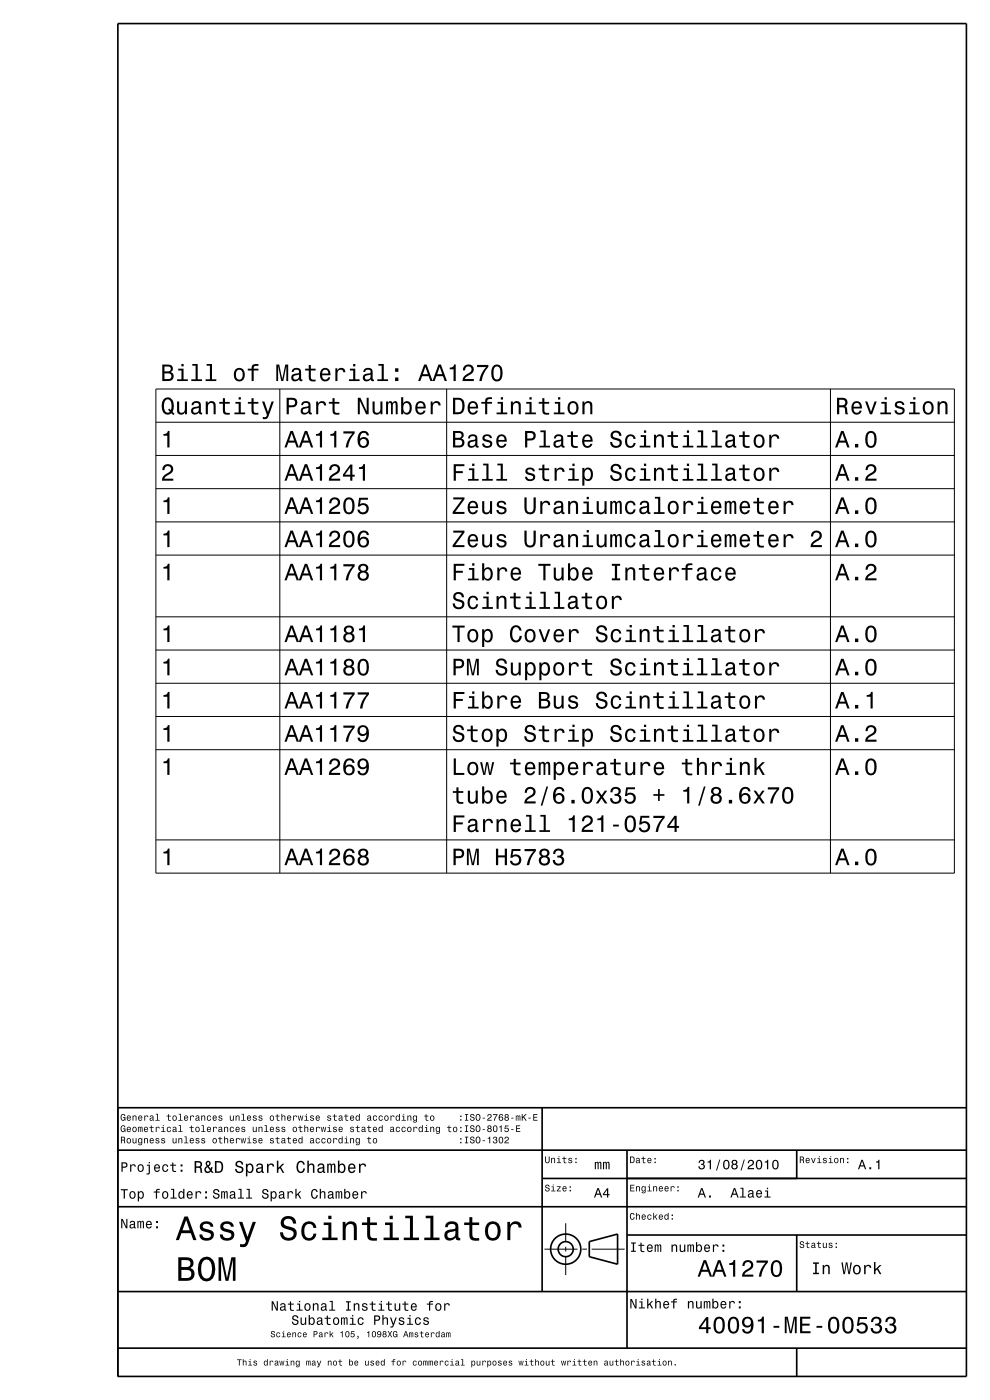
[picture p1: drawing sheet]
<svg xmlns="http://www.w3.org/2000/svg" width="210mm" height="297mm" viewBox="0 0 210 297" stroke-linecap="round" stroke-linejoin="round" font-family="sans-serif">
<g fill="none" stroke="#000" stroke-width=".35">
<path d="M25 5h180v287h-180zM25 235h180M115 235v39M25 256h180M25 244h180M115 250h90M133 244v42M169 244v6M25 274h180M125 263.4l6-1.6v6.4l-6-1.6zM133 262h72M169 262v12"/>
<path d="M25 286h180M169 286v6"/>
<circle cx="120" cy="265" r="1.6"/>
<circle cx="120" cy="265" r="3.2"/>
</g>
<g fill="none" stroke="#000" stroke-width=".21">
<path d="M33.1 82.5h169.3v102.7h-169.3zM33.1 89.6h169.3M33.1 96.6h169.3M59.4 82.5v102.7M94.7 82.5v102.7M176.2 82.5v102.7M33.1 103.7h169.3M33.1 110.7h169.3M33.1 117.8h169.3M33.1 130.9h169.3M33.1 137.9h169.3M33.1 144.9h169.3"/>
<path d="M33.1 152h169.3M33.1 159h169.3M33.1 178.2h169.3M120 259.5v4M115.5 265h7M120 264.5v1M120 266.5v4M123.5 265h1M125.5 265h7"/>
</g>
<g fill="#000">
<path d="M34.4 77.3v3.5h1.3a.98 .98 0 0 0 1.1-.7 .98 .98 0 0 0-.6-1.2 .86 .86 0 0 0 .4-1 .86 .86 0 0 0-.9-.6zM34.9 77.8h.7a.53 .53 0 0 1 .6 .5 .53 .53 0 0 1-.6 .5h-.7zM34.9 79.2h.7a.61 .61 0 0 1 .8 .6 .61 .61 0 0 1-.7 .6h-.8zM37.8 78.2v.4h.7v1.9h-.9v.3h2.2v-.3h-.9v-2.3zM38.5 77.2v.5h.4v-.5zM40.8 77.2v.4h.7v2.9h-.9v.3h2.2v-.3h-.9v-3.3zM43.8 77.2v.4h.7v2.9h-.9v.3h2.3v-.3h-.9v-3.3zM49.9 78.4a1.52 1.52 0 0 0 .9 2.5 1.48 1.48 0 0 0 1.1-1.4 1.48 1.48 0 0 0-1.1-1.5l-.5 .1zM50.2 78.7a.67 .67 0 0 1 .7-.3 .67 .67 0 0 1 .5 .6 1.11 1.11 0 0 1-.6 1.5 1.17 1.17 0 0 1-.6-1.8zM52.6 78.2v.4h.8v2.2h.4v-2.2h1v-.4h-1v-.3l.4-.3h.6v-.4a1.04 1.04 0 0 0-1.4 .8v.2zM58.6 77.3v3.5h.4v-3.1l.7 3.1h.4l.6-3.1v3.1h.4v-3.5h-.6l-.6 3.1-.7-3.1zM62.1 78.3l-.2 .6h.4a.55 .55 0 0 1 .7-.5 .55 .55 0 0 1 .3 .8h-.2a1 1 0 0 0-1 .2 1 1 0 0 0-.3 1.1 .94 .94 0 0 0 1.7 0l.1 .3h.5v-.3h-.2v-.3v-1.4a1.02 1.02 0 0 0-.7-.8 1.02 1.02 0 0 0-1.1 .3zM62.3 79.8l1.1-.3a.77 .77 0 0 1-.2 .8 .77 .77 0 0 1-.9 .1l-.1-.3zM65.5 77.4v.8h-.8v.4h.8v1.8a1.05 1.05 0 0 0 1.5 .5v-.4a.68 .68 0 0 1-1-.3l-.1-1.6h1.1v-.4h-1.1v-.8zM68.2 78.4a1.54 1.54 0 0 0 .8 2.5 1.06 1.06 0 0 0 1.1-.8h-.5l-.2 .3-.4 .1a.76 .76 0 0 1-.7-.9h1.8a1.16 1.16 0 0 0-.5-1.4 1.16 1.16 0 0 0-1.4 .2zM68.5 78.6a.66 .66 0 0 1 .8-.1 .66 .66 0 0 1 .3 .7h-1.3zM71.1 78.1v2.7h.5v-1.5a.66 .66 0 0 1 .3-.8 .66 .66 0 0 1 .9 .2v.3h.5a.89 .89 0 0 0-.7-.9 .89 .89 0 0 0-1.1 .5v-.5zM74.2 78.2v.4h.7v1.9h-.9v.3h2.3v-.3h-.9v-2.3zM74.9 77.2v.5h.5v-.5zM77.3 78.3l-.2 .6h.4a.55 .55 0 0 1 .6-.5 .55 .55 0 0 1 .4 .8h-.2a1 1 0 0 0-1 .2 1 1 0 0 0-.3 1.1 .94 .94 0 0 0 1.7 0l.1 .3h.5v-.3h-.2l-.1-.3v-1.4a1.02 1.02 0 0 0-.6-.8 1.02 1.02 0 0 0-1.1 .3zM77.5 79.8l1.1-.3a.77 .77 0 0 1-.2 .8 .77 .77 0 0 1-.9 .1l-.1-.3zM80.3 77.2v.4h.7v2.9h-1v.3h2.3v-.3h-.9v-3.3zM83.8 80.1v.7h.7v-.7zM83.8 78.1v.8h.7v-.8zM90 77.3l-1.3 3.5h.5l.3-1h1.4l.4 1h.5l-1.3-3.5zM90.2 77.8l.6 1.6h-1.1zM93 77.3l-1.3 3.5h.5l.4-1h1.4l.3 1h.5l-1.3-3.5zM93.3 77.8l.5 1.6h-1.1zM95.4 78v.3h.8v2.5h.5v-3.5h-.4a.78 .78 0 0 1-.9 .7zM98.5 77.6l-.3 1h.4a.71 .71 0 0 1 .6-.9 .71 .71 0 0 1 .8 .5 .71 .71 0 0 1-.5 .9 1.79 1.79 0 0 0-1.4 1.7h2.4v-.4h-1.9a2.22 2.22 0 0 1 1.5-1.2 1.13 1.13 0 0 0 .1-1.6 1.13 1.13 0 0 0-1.7 0zM101.2 77.4v.5h1.9a5.2 5.2 0 0 0-1.4 2.9h.5a5.2 5.2 0 0 1 1.4-3v-.4zM104.5 77.8a2.67 2.67 0 0 0 .4 3 1.13 1.13 0 0 0 1.6-.9 2.32 2.32 0 0 0-.6-2.5l-.5-.1-.5 .1zM105.1 77.8h.6a2.38 2.38 0 0 1 0 2.6h-.6a2.38 2.38 0 0 1 0-2.6z" fill-rule="evenodd"/>
<path d="M34.7 92.1a.77 .77 0 0 0 .9-.7h.4v3.5h-.5v-2.5h-.8z" fill-rule="evenodd"/>
<path d="M34.6 84.8a2.53 2.53 0 0 0 .4 3.1l.6 .1 .8-.3 .3 .4 .3-.3-.4-.4a2.14 2.14 0 0 0-.7-3.1l-.9 .1zM35.2 84.8l.4-.1a1.69 1.69 0 0 1 .7 2.3l-.4-.3-.2 .2 .3 .4a.64 .64 0 0 1-1-.1 2.27 2.27 0 0 1 .2-2.4zM37.6 85.2v1.8a.89 .89 0 0 0 .6 .9 .89 .89 0 0 0 1-.4v.4h.5v-2.7h-.5v1.5a.65 .65 0 0 1-.4 .8 .65 .65 0 0 1-.8-.3v-2zM40.9 85.3l-.3 .7h.4a.55 .55 0 0 1 .7-.6 .55 .55 0 0 1 .4 .8l-.2 .1a1 1 0 0 0-1.1 .2 1 1 0 0 0-.2 1 .93 .93 0 0 0 1.6 0l.1 .3 .6 .1v-.4h-.3v-1.6a1.02 1.02 0 0 0-.7-.8 1.02 1.02 0 0 0-1 .2zM41.1 86.8l1.1-.3a.77 .77 0 0 1-.2 .9 .77 .77 0 0 1-.9 .1l-.1-.4zM43.6 85.2v2.7h.5v-1.6a.63 .63 0 0 1 .4-.8 .63 .63 0 0 1 .8 .4v2h.4v-1.8a.89 .89 0 0 0-.6-1 .89 .89 0 0 0-1 .5v-.4zM47.3 84.5v.8h-.8v.3h.8v1.8a1.05 1.05 0 0 0 1.4 .6v-.4a.68 .68 0 0 1-1-.4v-1.6h1v-.3h-1v-.8zM49.9 85.3v.3h.7v1.9h-.9v.4h2.3v-.4h-.9v-2.2zM50.6 84.3v.5h.5v-.5zM53.4 84.5v.8h-.8v.3h.8v1.8a1.05 1.05 0 0 0 1.4 .6v-.4a.68 .68 0 0 1-1-.4v-1.6h1v-.3h-1v-.8zM55.6 85.2l1 2.8-.2 .5h-.7v.4a.89 .89 0 0 0 1.3-.7l1.1-3h-.5l-.8 2.2-.7-2.2z" fill-rule="evenodd"/>
<path d="M61.6 91.4l-1.3 3.5h.5l.4-1h1.4l.3 1h.5l-1.3-3.5zM61.9 91.9l.5 1.6h-1.1zM64.7 91.4l-1.3 3.5h.4l.4-1h1.4l.4 1h.4l-1.2-3.5zM64.9 91.9l.5 1.6h-1zM67 92.1v.3h.9v2.5h.4v-3.5h-.3a.77 .77 0 0 1-1 .7zM70.1 92.1v.3h.8v2.5h.4v-3.5h-.3a.77 .77 0 0 1-.9 .7zM72.8 91.5v.5h2a5.2 5.2 0 0 0-1.5 2.9h.5a5.3 5.3 0 0 1 1.4-3v-.4zM76.4 91.7a2.39 2.39 0 0 0 .2 3.2 1.16 1.16 0 0 0 1.5-.3 1.16 1.16 0 0 0-.2-1.6 1.16 1.16 0 0 0-1.6 .1 1.02 1.02 0 0 1 .9-1.3 .58 .58 0 0 1 .6 .6h.5a1.11 1.11 0 0 0-.8-1 1.11 1.11 0 0 0-1.1 .3zM76.3 93.9a.75 .75 0 0 1 1.5 0 .75 .75 0 0 1-1.5 0z" fill-rule="evenodd"/>
<path d="M60.8 84.4v3.5h.5v-1.5a1.34 1.34 0 0 0 1.8-1 .93 .93 0 0 0-1.1-1zM61.3 84.8a1.13 1.13 0 0 1 1.2 .3 .6 .6 0 0 1 0 .7 .6 .6 0 0 1-.6 .2h-.6zM64.1 85.3l-.2 .7h.4a.55 .55 0 0 1 .7-.6 .55 .55 0 0 1 .3 .8l-.2 .1a1 1 0 0 0-1 .2 1 1 0 0 0-.3 1 .94 .94 0 0 0 1.7 0l.1 .3 .5 .1v-.4h-.2v-1.6a1.02 1.02 0 0 0-.7-.8 1.02 1.02 0 0 0-1.1 .2zM64.3 86.8l1.1-.3a.77 .77 0 0 1-.2 .9 .77 .77 0 0 1-.9 .1l-.1-.4zM67.1 85.2v2.7h.4v-1.6a.67 .67 0 0 1 .4-.7 .67 .67 0 0 1 .8 .2v.2h.5a.89 .89 0 0 0-.7-.9 .89 .89 0 0 0-1 .5v-.4zM70.5 84.5v.8h-.7v.3h.7l.1 1.8a1.05 1.05 0 0 0 1.4 .6v-.4a.68 .68 0 0 1-1-.4v-1.6h1v-.3h-1v-.8zM75.9 84.4v3.5h.4v-2.9l1.4 2.9h.5v-3.5h-.4v2.9l-1.3-2.9zM79 85.2v1.8a.89 .89 0 0 0 .6 .9 .89 .89 0 0 0 1.1-.4v.4h.4v-2.7h-.4v1.5a.65 .65 0 0 1-.4 .8 .65 .65 0 0 1-.8-.3v-2zM81.9 85.2v2.7h.4v-2.1l.2-.3h.3l.1 .3v2.1h.4v-2.1l.4-.4 .2 .2v.4v1.9h.5v-1.9a.69 .69 0 0 0-.6-.9l-.5 .4-.2-.3-.3-.1-.5 .4v-.3zM85.1 84.3v3.6h.4v-.4a.92 .92 0 0 0 1 .5 .92 .92 0 0 0 .8-.9 1.5 1.5 0 0 0-1-2l-.4 .1-.4 .4v-1.3zM85.7 85.7a.63 .63 0 0 1 .7-.2 .63 .63 0 0 1 .5 .6 1.13 1.13 0 0 1-.7 1.5 1.18 1.18 0 0 1-.5-1.9zM88.4 85.5a1.54 1.54 0 0 0 .8 2.5 1.06 1.06 0 0 0 1.1-.9h-.5l-.2 .4-.4 .1a.76 .76 0 0 1-.7-.9h1.8a1.16 1.16 0 0 0-.5-1.4 1.16 1.16 0 0 0-1.4 .2zM88.7 85.7a.66 .66 0 0 1 .8-.2 .66 .66 0 0 1 .4 .8h-1.4zM91.4 85.2v2.7h.4v-1.6a.67 .67 0 0 1 .4-.7 .67 .67 0 0 1 .8 .2v.2h.5a.89 .89 0 0 0-.7-.9 .89 .89 0 0 0-1 .5v-.4z" fill-rule="evenodd"/>
<path d="M96.1 84.4v3.5h1.2a1.42 1.42 0 0 0 1.3-1.8 1.38 1.38 0 0 0-1.3-1.7zM96.6 84.8l1 .1a1.89 1.89 0 0 1 0 2.5l-1 .1zM99.5 85.5a1.54 1.54 0 0 0 .8 2.5 1.06 1.06 0 0 0 1.1-.9h-.5l-.2 .4-.4 .1a.76 .76 0 0 1-.7-.9h1.8a1.17 1.17 0 0 0-.5-1.4 1.17 1.17 0 0 0-1.4 .2zM99.8 85.7a.66 .66 0 0 1 .8-.2 .66 .66 0 0 1 .4 .8h-1.4zM102.1 85.3v.3h.8v2.3h.5v-2.3h1v-.3h-1v-.4l.3-.2h.7v-.4a1.04 1.04 0 0 0-1.5 .7v.3zM105.5 85.3v.3h.7v1.9h-.9v.4h2.3v-.4h-.9v-2.2zM106.2 84.3v.5h.5v-.5zM108.4 85.2v2.7h.4v-1.6a.63 .63 0 0 1 .4-.8 .63 .63 0 0 1 .8 .4v2h.5v-1.8a.89 .89 0 0 0-.6-1 .89 .89 0 0 0-1.1 .5v-.4zM111.6 85.3v.3h.7v1.9h-.9v.4h2.3v-.4h-.9v-2.2zM112.3 84.3v.5h.5v-.5zM115 84.5v.8h-.7v.3h.7l.1 1.8a1.04 1.04 0 0 0 1.4 .6v-.4a.68 .68 0 0 1-1-.4v-1.6h1v-.3h-1v-.8zM117.7 85.3v.3h.7v1.9h-.9v.4h2.3v-.4h-1v-2.2zM118.4 84.3v.5h.4v-.5zM120.7 85.5a1.53 1.53 0 0 0 .9 2.5 1.48 1.48 0 0 0 1.1-1.5 1.48 1.48 0 0 0-1.1-1.4l-.5 .1zM121 85.7a.67 .67 0 0 1 .7-.2 .67 .67 0 0 1 .5 .6 1.11 1.11 0 0 1-.6 1.5 1.17 1.17 0 0 1-.6-1.9zM123.5 85.2v2.7h.5v-1.6a.63 .63 0 0 1 .4-.8 .63 .63 0 0 1 .8 .4v2h.4v-1.8a.89 .89 0 0 0-.6-1 .89 .89 0 0 0-1 .5v-.4z" fill-rule="evenodd"/>
<path d="M96.1 91.4v3.5h1.3a.98 .98 0 0 0 1.1-.7 .98 .98 0 0 0-.6-1.2 .86 .86 0 0 0 .4-1 .86 .86 0 0 0-1-.6zM96.6 91.8h.7a.53 .53 0 0 1 .6 .6 .53 .53 0 0 1-.6 .5h-.7zM96.6 93.3h.7a.61 .61 0 0 1 .7 .6 .61 .61 0 0 1-.6 .6h-.8zM99.5 92.4l-.2 .6h.4a.55 .55 0 0 1 .7-.5 .55 .55 0 0 1 .3 .7l-.2 .1a1 1 0 0 0-1 .2 1 1 0 0 0-.3 1.1 .93 .93 0 0 0 1.7 0l.1 .3h.5v-.3l-.2-.1v-1.6a1.02 1.02 0 0 0-.7-.8 1.02 1.02 0 0 0-1.1 .3zM99.7 93.9l1.1-.3a.77 .77 0 0 1-.2 .8 .77 .77 0 0 1-.9 .1zM102.6 92.4a.75 .75 0 0 0-.2 .8 .75 .75 0 0 0 .7 .5l.9 .3a.63 .63 0 0 1-.6 .7 .63 .63 0 0 1-.7-.6h-.4a1.07 1.07 0 0 0 1.2 .9 1.07 1.07 0 0 0 .9-1.2l-.4-.3-1.1-.4a.53 .53 0 0 1 .4-.7 .53 .53 0 0 1 .6 .5h.5a1.03 1.03 0 0 0-.7-.8 1.03 1.03 0 0 0-1.1 .3zM105.6 92.5a1.55 1.55 0 0 0 .8 2.5 1.07 1.07 0 0 0 1-.8h-.4l-.2 .3-.4 .1a.76 .76 0 0 1-.7-.9h1.8a1.17 1.17 0 0 0-.5-1.4 1.17 1.17 0 0 0-1.4 .2zM105.9 92.7a.66 .66 0 0 1 .8-.1 .66 .66 0 0 1 .3 .7h-1.3zM111.4 91.4v3.5h.4v-1.4a1.34 1.34 0 0 0 1.9-1.1 .93 .93 0 0 0-1.1-1zM111.8 91.9a1.11 1.11 0 0 1 1.3 .3 .6 .6 0 0 1 0 .6 .6 .6 0 0 1-.7 .2h-.6zM114.6 91.3v.4h.7v2.9h-.9v.3h2.3v-.3h-.9v-3.3zM117.8 92.4l-.3 .6h.4a.55 .55 0 0 1 .7-.5 .55 .55 0 0 1 .3 .7l-.2 .1a1 1 0 0 0-1 .2 1 1 0 0 0-.3 1.1 .93 .93 0 0 0 1.7 0l.1 .3h.6v-.3l-.3-.1v-1.6a1.02 1.02 0 0 0-1.7-.5zM117.9 93.9l1.1-.3a.77 .77 0 0 1-.2 .8 .77 .77 0 0 1-.9 .1zM121.1 91.5v.8h-.8v.4h.8v1.8a1.05 1.05 0 0 0 1.5 .5v-.4a.68 .68 0 0 1-1-.3l-.1-1.6h1.1v-.4h-1.1v-.8zM123.8 92.5a1.54 1.54 0 0 0 .8 2.5 1.07 1.07 0 0 0 1.1-.8h-.5l-.2 .3-.4 .1a.76 .76 0 0 1-.7-.9h1.8a1.17 1.17 0 0 0-.5-1.4 1.17 1.17 0 0 0-1.4 .2zM124.1 92.7a.66 .66 0 0 1 .8-.1 .66 .66 0 0 1 .4 .7h-1.4zM129.8 91.6a.96 .96 0 0 0-.2 1.1 .96 .96 0 0 0 .9 .6 .77 .77 0 0 1 .9 .9 .84 .84 0 0 1-.9 .4 .84 .84 0 0 1-.6-.8h-.5a1.21 1.21 0 0 0 1.5 1.3 1.21 1.21 0 0 0 .7-1.9l-.8-.3a.71 .71 0 0 1-.8-.6 .7 .7 0 0 1 .8-.5 .7 .7 0 0 1 .6 .7h.4a1.16 1.16 0 0 0-.7-1.1 1.16 1.16 0 0 0-1.3 .2zM132.9 92.5a1.53 1.53 0 0 0 .8 2.5 1.07 1.07 0 0 0 1.1-1h-.4a.67 .67 0 0 1-.6 .6 .67 .67 0 0 1-.7-.6 1.11 1.11 0 0 1 .6-1.5 .59 .59 0 0 1 .7 .6h.4a1.09 1.09 0 0 0-.7-.9 1.09 1.09 0 0 0-1.2 .3zM135.9 92.3v.4h.7v1.9h-.9v.3h2.3v-.3h-1v-2.3zM136.6 91.3v.5h.5v-.5zM138.7 92.2v2.7h.5v-1.5a.63 .63 0 0 1 .5-.9 .63 .63 0 0 1 .7 .7v1.7h.4v-1.7a.89 .89 0 0 0-.6-1 .89 .89 0 0 0-1.1 .4v-.4zM142.4 91.5v.8h-.8v.4h.8v1.8a1.05 1.05 0 0 0 1.4 .5v-.4a.68 .68 0 0 1-1-.3v-1.6h1v-.4h-1v-.8zM145 92.3v.4h.7v1.9h-.9v.3h2.3v-.3h-.9v-2.3zM145.7 91.3v.5h.5v-.5zM148 91.3v.4h.7v2.9h-.9v.3h2.3v-.3h-.9v-3.3zM151.1 91.3v.4h.7v2.9h-1v.3h2.3v-.3h-.9v-3.3zM154.2 92.4l-.3 .6h.4a.55 .55 0 0 1 .7-.5 .55 .55 0 0 1 .4 .7l-.2 .1a1 1 0 0 0-1.1 .2 1 1 0 0 0-.2 1.1 .93 .93 0 0 0 1.6 0l.1 .3h.6v-.3l-.3-.1v-1.6a1.02 1.02 0 0 0-1.7-.5zM154.4 93.9l1.1-.3a.77 .77 0 0 1-.2 .8 .77 .77 0 0 1-.9 .1zM157.5 91.5v.8h-.7v.4h.7l.1 1.8a1.05 1.05 0 0 0 1.4 .5v-.4a.68 .68 0 0 1-1-.3v-1.6h1v-.4h-1v-.8zM160.2 92.5a1.53 1.53 0 0 0 .8 2.5 1.48 1.48 0 0 0 1.2-1.4 1.48 1.48 0 0 0-1.2-1.5l-.5 .1zM160.5 92.8a.67 .67 0 0 1 .7-.3 .67 .67 0 0 1 .5 .6 1.11 1.11 0 0 1-.7 1.5 1.17 1.17 0 0 1-.5-1.8zM163.2 92.2v2.7h.4v-1.5a.66 .66 0 0 1 .4-.8 .66 .66 0 0 1 .8 .2v.3h.5a.89 .89 0 0 0-.7-.9 .89 .89 0 0 0-1 .5v-.5z" fill-rule="evenodd"/>
<path d="M178.4 91.4l-1.3 3.5h.5l.4-1h1.4l.3 1h.5l-1.3-3.5zM178.7 91.9l.5 1.6h-1.1zM181.4 94.2v.7h.7v-.7zM183.8 91.9a2.67 2.67 0 0 0 .4 3 1.14 1.14 0 0 0 1.7-.9 2.31 2.31 0 0 0-.6-2.5l-.6-.1-.5 .1zM184.4 91.9h.7a2.37 2.37 0 0 1 0 2.6h-.7a2.38 2.38 0 0 1 0-2.6z" fill-rule="evenodd"/>
<path d="M177.6 84.4v3.5h.4v-1.5a1.08 1.08 0 0 1 1.2 .3l.2 1.2h.5l-.3-1.5-.3-.2a.97 .97 0 0 0 .4-1.2 .97 .97 0 0 0-1-.6zM178 84.8a1.09 1.09 0 0 1 1.3 .3 .6 .6 0 0 1-.1 .7 .6 .6 0 0 1-.6 .2h-.6zM180.9 85.5a1.54 1.54 0 0 0 .8 2.5 1.06 1.06 0 0 0 1.1-.9h-.5l-.2 .4-.3 .1a.76 .76 0 0 1-.7-.9h1.7a1.17 1.17 0 0 0-.5-1.4 1.17 1.17 0 0 0-1.4 .2zM181.3 85.7a.66 .66 0 0 1 .7-.2 .66 .66 0 0 1 .4 .8h-1.3zM183.5 85.2l1 2.7h.5l1-2.7h-.5l-.7 2.2-.8-2.2zM187 85.3v.3h.7v1.9h-1v.4h2.3v-.4h-.9v-2.2zM187.6 84.3v.5h.5v-.5zM190.1 85.3a.76 .76 0 0 0-.3 .8 .76 .76 0 0 0 .8 .5l.8 .4a.63 .63 0 0 1-.6 .6 .63 .63 0 0 1-.6-.6h-.5a1.07 1.07 0 0 0 1.2 1 1.07 1.07 0 0 0 1-1.2l-.5-.4-1-.3a.54 .54 0 0 1 .4-.7 .54 .54 0 0 1 .6 .5h.4a1.03 1.03 0 0 0-.7-.9 1.03 1.03 0 0 0-1 .3zM193 85.3v.3h.7v1.9h-.9v.4h2.3v-.4h-.9v-2.2zM193.7 84.3v.5h.5v-.5zM196 85.5a1.53 1.53 0 0 0 .9 2.5 1.48 1.48 0 0 0 1.2-1.5 1.48 1.48 0 0 0-1.2-1.4l-.5 .1zM196.4 85.7a.67 .67 0 0 1 .7-.2 .67 .67 0 0 1 .5 .6 1.11 1.11 0 0 1-.7 1.5 1.17 1.17 0 0 1-.5-1.9zM198.9 85.2v2.7h.4v-1.6a.63 .63 0 0 1 .4-.8 .63 .63 0 0 1 .8 .4v2h.5v-1.8a.89 .89 0 0 0-.6-1 .89 .89 0 0 0-1.1 .5v-.4z" fill-rule="evenodd"/>
<path d="M34.7 98.8a1.18 1.18 0 0 1 2 .3 1.18 1.18 0 0 1-1 1.7l-.6 .3-.2 .4h1.9v.5h-2.4a1.8 1.8 0 0 1 1.4-1.8 .71 .71 0 0 0 .5-.8 .71 .71 0 0 0-.9-.5 .71 .71 0 0 0-.5 .8h-.5z" fill-rule="evenodd"/>
<path d="M34.7 106.2a.77 .77 0 0 0 .9-.7h.4v3.5h-.5v-2.5h-.8z" fill-rule="evenodd"/>
<path d="M34.7 113.2a.77 .77 0 0 0 .9-.7h.4v3.6h-.5v-2.5h-.8z" fill-rule="evenodd"/>
<path d="M61.6 98.5l-1.3 3.5h.5l.4-1.1h1.4l.3 1.1h.5l-1.3-3.5zM61.9 99l.5 1.5h-1.1zM64.7 98.5l-1.3 3.5h.4l.4-1.1h1.4l.4 1.1h.4l-1.2-3.5zM64.9 99l.5 1.5h-1zM67 99.1v.4h.9v2.5h.4v-3.5h-.3a.77 .77 0 0 1-1 .6zM70.1 98.8l-.3 .9h.5a.7 .7 0 0 1 .5-.8 .7 .7 0 0 1 .9 .5 .7 .7 0 0 1-.5 .8 1.8 1.8 0 0 0-1.5 1.8h2.5v-.5h-1.9a2.23 2.23 0 0 1 1.4-1.1 1.13 1.13 0 0 0 .1-1.7 1.13 1.13 0 0 0-1.7 .1zM74.3 98.6l-1.5 2.1v.4h1.5v.9h.4v-.9h.5v-.4h-.5v-2.1zM74.3 99.1v1.6h-1.1zM76.1 99.1v.4h.9v2.5h.4v-3.5h-.3a.77 .77 0 0 1-1 .6z" fill-rule="evenodd"/>
<path d="M61.6 105.5l-1.3 3.5h.5l.4-1h1.4l.3 1h.5l-1.3-3.5zM61.9 106l.5 1.6h-1.1zM64.7 105.5l-1.3 3.5h.4l.4-1h1.4l.4 1h.4l-1.2-3.5zM64.9 106l.5 1.6h-1zM67 106.2v.3h.9v2.5h.4v-3.5h-.3a.77 .77 0 0 1-1 .7zM70.1 105.8l-.3 1h.5a.7 .7 0 0 1 .5-.9 .7 .7 0 0 1 .9 .5 .7 .7 0 0 1-.5 .9 1.8 1.8 0 0 0-1.5 1.7h2.5v-.4h-1.9a2.25 2.25 0 0 1 1.4-1.2 1.13 1.13 0 0 0 .1-1.6 1.13 1.13 0 0 0-1.7 0zM73.1 106a2.67 2.67 0 0 0 .4 3 1.14 1.14 0 0 0 1.6-.9 2.31 2.31 0 0 0-.6-2.5l-.5-.1-.5 .1zM73.7 106h.6a2.38 2.38 0 0 1 0 2.6h-.6a2.36 2.36 0 0 1 0-2.6zM76.2 105.6l-.3 1.9h.4a.8 .8 0 0 1 1.2-.3 .8 .8 0 0 1 0 1.3 .8 .8 0 0 1-1.2-.4h-.5a1.21 1.21 0 0 0 1.5 1.1 1.21 1.21 0 0 0 .8-1.7 1.21 1.21 0 0 0-1.7-.5l.1-1h1.5v-.4z" fill-rule="evenodd"/>
<path d="M61.6 112.6l-1.3 3.5h.5l.4-1.1h1.4l.3 1.1h.5l-1.3-3.5zM61.9 113.1l.5 1.5h-1.1zM64.7 112.6l-1.3 3.5h.4l.4-1.1h1.4l.4 1.1h.4l-1.2-3.5zM64.9 113.1l.5 1.5h-1zM67 113.2v.4h.9v2.5h.4v-3.6h-.3a.77 .77 0 0 1-1 .7zM70.1 112.9l-.3 .9h.5a.7 .7 0 0 1 .5-.8 .7 .7 0 0 1 .9 .5 .7 .7 0 0 1-.5 .8 1.8 1.8 0 0 0-1.5 1.8h2.5v-.5h-1.9a2.23 2.23 0 0 1 1.4-1.1 1.13 1.13 0 0 0 .1-1.7 1.13 1.13 0 0 0-1.7 .1zM73.1 113a2.67 2.67 0 0 0 .4 3.1 1.14 1.14 0 0 0 1.6-.9 2.3 2.3 0 0 0-.6-2.5l-.5-.2-.5 .2zM73.7 113.1h.6a2.38 2.38 0 0 1 0 2.6h-.6a2.37 2.37 0 0 1 0-2.6zM76.4 112.8a2.4 2.4 0 0 0 .2 3.3 1.16 1.16 0 0 0 1.5-.4 1.16 1.16 0 0 0-.2-1.5 1.16 1.16 0 0 0-1.6 0 1.03 1.03 0 0 1 .9-1.2 .59 .59 0 0 1 .6 .5h.5a1.11 1.11 0 0 0-.8-.9 1.11 1.11 0 0 0-1.1 .2zM76.3 115a.75 .75 0 0 1 1.5 0 .75 .75 0 0 1-1.5 0z" fill-rule="evenodd"/>
<path d="M96.1 105.5v.4h1.9l-2 2.7v.4h2.5v-.4h-1.9l1.9-2.7v-.4zM99.5 106.6a1.54 1.54 0 0 0 .8 2.5 1.07 1.07 0 0 0 1.1-.9h-.5l-.2 .4-.4 .1a.76 .76 0 0 1-.7-.9h1.8a1.17 1.17 0 0 0-.5-1.4 1.17 1.17 0 0 0-1.4 .2zM99.8 106.8a.66 .66 0 0 1 .8-.1 .66 .66 0 0 1 .4 .7h-1.4zM102.3 106.3v1.8a.89 .89 0 0 0 .6 1 .89 .89 0 0 0 1.1-.5v.4h.4v-2.7h-.5v1.6a.65 .65 0 0 1-.3 .8 .65 .65 0 0 1-.9-.4v-2zM105.6 106.4a.75 .75 0 0 0-.2 .9 .75 .75 0 0 0 .7 .5l.9 .3a.63 .63 0 0 1-.6 .7 .63 .63 0 0 1-.7-.6h-.4a1.07 1.07 0 0 0 1.2 .9 1.07 1.07 0 0 0 .9-1.2l-.4-.3-1.1-.4a.54 .54 0 0 1 .4-.7 .54 .54 0 0 1 .7 .5h.4a1.03 1.03 0 0 0-.7-.8 1.03 1.03 0 0 0-1.1 .2zM111.2 105.5v2.2a1.22 1.22 0 0 0 1.2 1.4 1.22 1.22 0 0 0 1.3-1.4v-2.2h-.5v2.2a.77 .77 0 0 1-.8 1 .77 .77 0 0 1-.7-1v-2.2zM114.6 106.3v2.7h.4v-1.5a.66 .66 0 0 1 .4-.8 .66 .66 0 0 1 .8 .2l.1 .3h.4a.89 .89 0 0 0-.7-1 .89 .89 0 0 0-1 .6v-.5zM117.8 106.5l-.3 .6h.4a.55 .55 0 0 1 .7-.5 .55 .55 0 0 1 .3 .7l-.2 .1a1 1 0 0 0-1 .2 1 1 0 0 0-.3 1 .93 .93 0 0 0 1.7 .1l.1 .3h.6v-.3l-.3-.1v-1.6a1.02 1.02 0 0 0-1.7-.5zM117.9 108l1.1-.4a.77 .77 0 0 1-.2 .9 .77 .77 0 0 1-.9 .1zM120.5 106.3v2.7h.5v-1.5a.63 .63 0 0 1 .5-.9 .63 .63 0 0 1 .7 .7v1.7h.4v-1.8a.89 .89 0 0 0-.6-.9 .89 .89 0 0 0-1.1 .4v-.4zM123.8 106.4v.4h.7v1.9h-.9v.3h2.2v-.3h-.9v-2.3zM124.4 105.4v.5h.5v-.5zM126.6 106.3v1.8a.89 .89 0 0 0 .6 1 .89 .89 0 0 0 1-.5v.4h.5v-2.7h-.5v1.6a.65 .65 0 0 1-.4 .8 .65 .65 0 0 1-.8-.4v-2zM129.4 106.3v2.7h.5v-2.1l.2-.3h.2l.2 .3v2.1h.4v-2.1l.3-.3 .2 .1 .1 .4v1.9h.4v-1.8a.69 .69 0 0 0-.5-1l-.6 .4-.2-.3-.3-.1-.5 .4v-.3zM132.9 106.6a1.53 1.53 0 0 0 .8 2.5 1.07 1.07 0 0 0 1.1-1h-.4a.67 .67 0 0 1-.6 .6 .67 .67 0 0 1-.7-.6 1.11 1.11 0 0 1 .6-1.5 .59 .59 0 0 1 .7 .6h.4a1.09 1.09 0 0 0-.7-.9 1.09 1.09 0 0 0-1.2 .3zM136 106.5l-.3 .6h.4a.55 .55 0 0 1 .7-.5 .55 .55 0 0 1 .4 .7l-.2 .1a1 1 0 0 0-1.1 .2 1 1 0 0 0-.2 1 .93 .93 0 0 0 1.6 .1l.1 .3h.6v-.3l-.3-.1v-1.6a1.02 1.02 0 0 0-.7-.8 1.02 1.02 0 0 0-1 .3zM136.2 108l1-.4a.77 .77 0 0 1-.1 .9 .77 .77 0 0 1-.9 .1l-.2-.3zM138.9 105.4v.4h.7v2.9h-.9v.3h2.3v-.3h-.9v-3.3zM141.9 106.6a1.53 1.53 0 0 0 .9 2.5 1.48 1.48 0 0 0 1.2-1.4 1.48 1.48 0 0 0-1.2-1.5l-.5 .1zM142.3 106.9a.67 .67 0 0 1 .7-.3 .67 .67 0 0 1 .5 .6 1.11 1.11 0 0 1-.7 1.5 1.17 1.17 0 0 1-.5-1.8zM145 106.3v2.7h.4v-1.5a.66 .66 0 0 1 .4-.8 .66 .66 0 0 1 .8 .2v.3h.5a.89 .89 0 0 0-.7-1 .89 .89 0 0 0-1 .6v-.5zM148.1 106.4v.4h.6v1.9h-.9v.3h2.3v-.3h-.9v-2.3zM148.7 105.4v.5h.5v-.5zM151.1 106.6a1.55 1.55 0 0 0 .8 2.5 1.07 1.07 0 0 0 1.1-.9h-.4l-.3 .4-.3 .1a.76 .76 0 0 1-.7-.9h1.7a1.17 1.17 0 0 0-.5-1.4 1.17 1.17 0 0 0-1.4 .2zM151.5 106.8a.66 .66 0 0 1 .7-.1 .66 .66 0 0 1 .4 .7h-1.3zM153.7 106.3v2.7h.4l.1-2.1 .2-.3h.2l.1 .3 .1 2.1h.3l.1-2.1 .3-.3 .2 .1 .1 .4v1.9h.4v-1.8a.69 .69 0 0 0-.5-1l-.6 .4-.2-.3-.3-.1-.5 .4v-.3zM157.2 106.6a1.54 1.54 0 0 0 .8 2.5 1.06 1.06 0 0 0 1.1-.9h-.5l-.2 .4-.4 .1a.76 .76 0 0 1-.7-.9h1.8a1.16 1.16 0 0 0-.5-1.4 1.16 1.16 0 0 0-1.4 .2zM157.5 106.8a.66 .66 0 0 1 .8-.1 .66 .66 0 0 1 .3 .7h-1.3zM160.6 105.6v.8h-.8v.4h.8v1.8a1.05 1.05 0 0 0 1.4 .5v-.4a.68 .68 0 0 1-1-.3v-1.6h1v-.4h-1v-.8zM163.2 106.6a1.54 1.54 0 0 0 .8 2.5 1.07 1.07 0 0 0 1.1-.9h-.4l-.2 .4-.4 .1a.76 .76 0 0 1-.7-.9h1.8a1.16 1.16 0 0 0-.5-1.4 1.16 1.16 0 0 0-1.5 .2zM163.6 106.8a.66 .66 0 0 1 .8-.1 .66 .66 0 0 1 .3 .7h-1.3zM166.2 106.3v2.7h.5v-1.5a.66 .66 0 0 1 .3-.8 .66 .66 0 0 1 .9 .2v.3h.4a.89 .89 0 0 0-.7-1 .89 .89 0 0 0-1 .6v-.5z" fill-rule="evenodd"/>
<path d="M96.1 112.6v.4h1.9l-2 2.7v.4h2.5v-.5h-1.9l1.9-2.6v-.4zM99.5 113.7a1.54 1.54 0 0 0 .8 2.5 1.06 1.06 0 0 0 1.1-.9h-.5l-.2 .3-.4 .2a.76 .76 0 0 1-.7-1h1.8a1.17 1.17 0 0 0-.5-1.3 1.17 1.17 0 0 0-1.4 .2zM99.8 113.9a.66 .66 0 0 1 .8-.2 .66 .66 0 0 1 .4 .8h-1.4zM102.3 113.4v1.7a.89 .89 0 0 0 .6 1 .89 .89 0 0 0 1.1-.4v.4h.4v-2.7h-.5v1.5a.65 .65 0 0 1-.3 .8 .65 .65 0 0 1-.9-.3v-2zM105.6 113.5a.76 .76 0 0 0-.2 .8 .76 .76 0 0 0 .7 .5l.9 .4a.63 .63 0 0 1-.6 .6 .63 .63 0 0 1-.7-.6h-.4a1.07 1.07 0 0 0 1.2 1 1.07 1.07 0 0 0 .9-1.2l-.4-.4-1.1-.3a.54 .54 0 0 1 .4-.7 .54 .54 0 0 1 .7 .5h.4a1.03 1.03 0 0 0-.7-.9 1.03 1.03 0 0 0-1.1 .3zM111.2 112.6v2.1a1.22 1.22 0 0 0 1.2 1.5 1.22 1.22 0 0 0 1.3-1.5v-2.1h-.5v2.2a.77 .77 0 0 1-.8 .9 .77 .77 0 0 1-.7-.9v-2.2zM114.6 113.4v2.7h.4v-1.6a.67 .67 0 0 1 .4-.8 .67 .67 0 0 1 .8 .3l.1 .2h.4a.89 .89 0 0 0-.7-.9 .89 .89 0 0 0-1 .5v-.4zM117.8 113.5l-.3 .6h.4a.55 .55 0 0 1 .7-.5 .55 .55 0 0 1 .3 .8h-.2a1 1 0 0 0-1 .3 1 1 0 0 0-.3 1 .94 .94 0 0 0 1.7 0l.1 .3 .6 .1v-.4h-.3v-1.6a1.02 1.02 0 0 0-1.7-.6zM117.9 115l1.1-.3a.77 .77 0 0 1-.2 .9 .77 .77 0 0 1-.9 .1zM120.5 113.4v2.7h.5v-1.6a.64 .64 0 0 1 .3-.8 .64 .64 0 0 1 .8 .4l.1 2h.4v-1.8a.89 .89 0 0 0-.6-1 .89 .89 0 0 0-1.1 .5v-.4zM123.8 113.5v.3h.7v1.9h-.9v.4h2.2v-.4h-.9v-2.2zM124.4 112.5v.5h.5v-.5zM126.6 113.4v1.7a.89 .89 0 0 0 .6 1 .89 .89 0 0 0 1-.4v.4h.5v-2.7h-.5v1.5a.65 .65 0 0 1-.4 .8 .65 .65 0 0 1-.8-.3v-2zM129.4 113.4v2.7h.5v-2.1l.2-.3h.2l.2 .2v2.2h.4v-2.1l.3-.4 .2 .2 .1 .4v1.9h.4v-1.9a.69 .69 0 0 0-.5-.9l-.6 .4-.2-.3-.3-.1-.5 .4v-.3zM132.9 113.7a1.53 1.53 0 0 0 .8 2.5 1.06 1.06 0 0 0 1.1-1.1h-.4a.67 .67 0 0 1-.6 .7 .67 .67 0 0 1-.7-.6 1.11 1.11 0 0 1 .6-1.5 .6 .6 0 0 1 .7 .6h.4a1.09 1.09 0 0 0-.7-1 1.09 1.09 0 0 0-1.2 .4zM136 113.5l-.3 .6h.4a.55 .55 0 0 1 .7-.5 .55 .55 0 0 1 .4 .8h-.2a1 1 0 0 0-1.1 .3 1 1 0 0 0-.2 1 .93 .93 0 0 0 1.6 0l.1 .3 .6 .1v-.4h-.3v-1.6a1.02 1.02 0 0 0-.7-.8 1.02 1.02 0 0 0-1 .2zM136.2 115l1-.3a.77 .77 0 0 1-.1 .9 .77 .77 0 0 1-.9 .1l-.2-.4zM138.9 112.5v.3h.7v2.9h-.9v.4h2.3v-.4h-.9v-3.2zM141.9 113.7a1.53 1.53 0 0 0 .9 2.5 1.48 1.48 0 0 0 1.2-1.5 1.48 1.48 0 0 0-1.2-1.4l-.5 .1zM142.3 113.9a.67 .67 0 0 1 .7-.2 .67 .67 0 0 1 .5 .6 1.11 1.11 0 0 1-.7 1.5 1.17 1.17 0 0 1-.5-1.9zM145 113.4v2.7h.4v-1.6a.67 .67 0 0 1 .4-.8 .67 .67 0 0 1 .8 .3v.2h.5a.89 .89 0 0 0-.7-.9 .89 .89 0 0 0-1 .5v-.4zM148.1 113.5v.3h.6v1.9h-.9v.4h2.3v-.4h-.9v-2.2zM148.7 112.5v.5h.5v-.5zM151.1 113.7a1.54 1.54 0 0 0 .8 2.5 1.06 1.06 0 0 0 1.1-.9h-.4l-.3 .3-.3 .2a.76 .76 0 0 1-.7-1h1.7a1.17 1.17 0 0 0-.5-1.3 1.17 1.17 0 0 0-1.4 .2zM151.5 113.9a.66 .66 0 0 1 .7-.2 .66 .66 0 0 1 .4 .8h-1.3zM153.7 113.4v2.7h.4l.1-2.1 .2-.3h.2l.1 .2 .1 2.2h.3l.1-2.1 .3-.4 .2 .2 .1 .4v1.9h.4v-1.9a.69 .69 0 0 0-.5-.9l-.6 .4-.2-.3-.3-.1-.5 .4v-.3zM157.2 113.7a1.54 1.54 0 0 0 .8 2.5 1.05 1.05 0 0 0 1.1-.9h-.5l-.2 .3-.4 .2a.76 .76 0 0 1-.7-1h1.8a1.16 1.16 0 0 0-.5-1.3 1.16 1.16 0 0 0-1.4 .2zM157.5 113.9a.66 .66 0 0 1 .8-.2 .66 .66 0 0 1 .3 .8h-1.3zM160.6 112.7v.8h-.8v.3h.8v1.8a1.04 1.04 0 0 0 1.4 .5v-.3a.68 .68 0 0 1-1-.4v-1.6h1v-.3h-1v-.8zM163.2 113.7a1.54 1.54 0 0 0 .8 2.5 1.06 1.06 0 0 0 1.1-.9h-.4l-.2 .3-.4 .2a.76 .76 0 0 1-.7-1h1.8a1.16 1.16 0 0 0-.5-1.3 1.16 1.16 0 0 0-1.5 .2zM163.6 113.9a.66 .66 0 0 1 .8-.2 .66 .66 0 0 1 .3 .8h-1.3zM166.2 113.4v2.7h.5v-1.6a.66 .66 0 0 1 .3-.8 .66 .66 0 0 1 .9 .3v.2h.4a.89 .89 0 0 0-.7-.9 .89 .89 0 0 0-1 .5v-.4zM172.3 112.9l-.3 .9h.5a.7 .7 0 0 1 .5-.8 .7 .7 0 0 1 .8 .5 .7 .7 0 0 1-.5 .8 1.8 1.8 0 0 0-1.4 1.8h2.4v-.5h-1.9a1.69 1.69 0 0 1 1.2-.9 1.15 1.15 0 0 0 .5-1.7 1.15 1.15 0 0 0-1.8-.1z" fill-rule="evenodd"/>
<path d="M96.2 98.5v3.5h.5v-1.6h1.5v-.5h-1.5v-1h1.8v-.4zM99.5 99.4v.3h.7v1.9h-.9v.4h2.2v-.4h-.9v-2.2zM100.2 98.4v.5h.4v-.5zM102.5 98.4v.3h.7v2.9h-.9v.4h2.2v-.4h-.9v-3.2zM105.5 98.4v.3h.7v2.9h-.9v.4h2.3v-.4h-.9v-3.2zM111.7 99.4a.76 .76 0 0 0-.2 .8 .76 .76 0 0 0 .7 .5l.9 .4a.63 .63 0 0 1-.6 .6 .63 .63 0 0 1-.7-.6h-.4a1.07 1.07 0 0 0 1.2 1 1.07 1.07 0 0 0 .9-1.2l-.4-.4-1.1-.3a.54 .54 0 0 1 .4-.7 .54 .54 0 0 1 .6 .5h.5a1.03 1.03 0 0 0-.7-.9 1.03 1.03 0 0 0-1.1 .3zM115 98.6v.8h-.7v.3h.7l.1 1.8a1.04 1.04 0 0 0 1.4 .5v-.3a.68 .68 0 0 1-1-.4v-1.6h1v-.3h-1v-.8zM117.6 99.3v2.7h.5v-1.6a.66 .66 0 0 1 .3-.8 .66 .66 0 0 1 .9 .3v.2h.5a.89 .89 0 0 0-.7-.9 .89 .89 0 0 0-1.1 .5v-.4zM120.7 99.4v.3h.7v1.9h-.9v.4h2.3v-.4h-.9v-2.2zM121.4 98.4v.5h.5v-.5zM123.5 99.3v3.7h.5v-1.4a.93 .93 0 0 0 1 .5 .93 .93 0 0 0 .7-.9 1.5 1.5 0 0 0-1-2l-.4 .1-.3 .4v-.4zM124.2 99.8a.63 .63 0 0 1 .6-.2 .63 .63 0 0 1 .5 .6 1.13 1.13 0 0 1-.6 1.5 1.18 1.18 0 0 1-.5-1.9zM129.8 98.7a.96 .96 0 0 0-.2 1.1 .96 .96 0 0 0 .9 .6 .78 .78 0 0 1 .9 .9 .84 .84 0 0 1-.9 .3 .84 .84 0 0 1-.6-.8h-.5a1.21 1.21 0 0 0 1.5 1.3 1.21 1.21 0 0 0 .7-1.8l-1.2-.4a.58 .58 0 0 1-.3-.8 .58 .58 0 0 1 .8-.2l.2 .1 .3 .5h.4a1.16 1.16 0 0 0-.7-1.1 1.16 1.16 0 0 0-1.3 .3zM132.9 99.6a1.53 1.53 0 0 0 .8 2.5 1.06 1.06 0 0 0 1.1-1.1h-.4a.67 .67 0 0 1-.6 .7 .67 .67 0 0 1-.7-.6 1.11 1.11 0 0 1 .6-1.5 .6 .6 0 0 1 .7 .6h.4a1.09 1.09 0 0 0-.7-1 1.09 1.09 0 0 0-1.2 .4zM135.9 99.4v.3h.7v1.9h-.9v.4h2.3v-.4h-1v-2.2zM136.6 98.4v.5h.5v-.5zM138.7 99.3v2.7h.5v-1.6a.63 .63 0 0 1 .4-.8 .63 .63 0 0 1 .8 .4v2h.4v-1.8a.89 .89 0 0 0-.6-1 .89 .89 0 0 0-1.1 .5v-.4zM142.4 98.6v.8h-.8v.3h.8v1.8a1.05 1.05 0 0 0 1.4 .5v-.3a.68 .68 0 0 1-1-.4v-1.6h1v-.3h-1v-.8zM145 99.4v.3h.7v1.9h-.9v.4h2.3v-.4h-.9v-2.2zM145.7 98.4v.5h.5v-.5zM148 98.4v.3h.7v2.9h-.9v.4h2.3v-.4h-.9v-3.2zM151.1 98.4v.3h.7v2.9h-1v.4h2.3v-.4h-.9v-3.2zM154.2 99.4l-.3 .7h.4a.55 .55 0 0 1 .7-.6 .55 .55 0 0 1 .4 .8h-.2a1.13 1.13 0 0 0-1.4 1 .73 .73 0 0 0 .8 .8l.5-.1 .4-.4 .1 .3 .6 .1v-.4h-.3v-1.6a1.02 1.02 0 0 0-1.7-.6zM154.4 100.9l1.1-.3a.77 .77 0 0 1-.2 .9 .77 .77 0 0 1-.9 .1zM157.5 98.6v.8h-.7v.3h.7l.1 1.8a1.05 1.05 0 0 0 1.4 .5v-.3a.68 .68 0 0 1-1-.4v-1.6h1v-.3h-1v-.8zM160.2 99.6a1.53 1.53 0 0 0 .8 2.5 1.48 1.48 0 0 0 1.2-1.5 1.48 1.48 0 0 0-1.2-1.4l-.5 .1zM160.5 99.8a.67 .67 0 0 1 .7-.2 .67 .67 0 0 1 .5 .6 1.11 1.11 0 0 1-.7 1.5 1.17 1.17 0 0 1-.5-1.9zM163.2 99.3v2.7h.4v-1.6a.66 .66 0 0 1 .4-.8 .66 .66 0 0 1 .8 .3v.2h.5a.89 .89 0 0 0-.7-.9 .89 .89 0 0 0-1 .5v-.4z" fill-rule="evenodd"/>
<path d="M178.4 98.5l-1.3 3.5h.5l.4-1.1h1.4l.3 1.1h.5l-1.3-3.5zM178.7 99l.5 1.5h-1.1zM181.4 101.2v.8h.7v-.8zM183.9 98.8l-.3 .9h.5a.7 .7 0 0 1 .5-.8 .7 .7 0 0 1 .8 .5 .7 .7 0 0 1-.5 .8 1.8 1.8 0 0 0-1.4 1.8h2.4v-.5h-1.9a2.23 2.23 0 0 1 1.5-1.1 1.13 1.13 0 0 0 .1-1.7 1.13 1.13 0 0 0-1.7 .1z" fill-rule="evenodd"/>
<path d="M178.4 105.5l-1.3 3.5h.5l.4-1h1.4l.3 1h.5l-1.3-3.5zM178.7 106l.5 1.6h-1.1zM181.4 108.3v.7h.7v-.7zM183.8 106a2.67 2.67 0 0 0 .4 3 1.14 1.14 0 0 0 1.7-.9 2.31 2.31 0 0 0-.6-2.5l-.6-.1-.5 .1zM184.4 106h.7a2.36 2.36 0 0 1 0 2.6h-.7a2.38 2.38 0 0 1 0-2.6z" fill-rule="evenodd"/>
<path d="M178.4 112.6l-1.3 3.5h.5l.4-1.1h1.4l.3 1.1h.5l-1.3-3.5zM178.7 113.1l.5 1.5h-1.1zM181.4 115.3v.8h.7v-.8zM183.8 113a2.67 2.67 0 0 0 .4 3.1 1.14 1.14 0 0 0 1.7-.9 2.3 2.3 0 0 0-.6-2.5l-.6-.2-.5 .2zM184.4 113.1h.7a2.37 2.37 0 0 1 0 2.6h-.7a2.38 2.38 0 0 1 0-2.6z" fill-rule="evenodd"/>
<path d="M34.7 120.3a.77 .77 0 0 0 .9-.7h.4v3.5h-.5v-2.5h-.8z" fill-rule="evenodd"/>
<path d="M34.7 133.4a.77 .77 0 0 0 .9-.7h.4v3.5h-.5v-2.5h-.8z" fill-rule="evenodd"/>
<path d="M61.6 119.6l-1.3 3.5h.5l.4-1h1.4l.3 1h.5l-1.3-3.5zM61.9 120.1l.5 1.6h-1.1zM64.7 119.6l-1.3 3.5h.4l.4-1h1.4l.4 1h.4l-1.2-3.5zM64.9 120.1l.5 1.6h-1zM67 120.3v.3h.9v2.5h.4v-3.5h-.3a.77 .77 0 0 1-1 .7zM70.1 120.3v.3h.8v2.5h.4v-3.5h-.3a.77 .77 0 0 1-.9 .7zM72.8 119.7v.5h2a5.2 5.2 0 0 0-1.5 2.9h.5a5.3 5.3 0 0 1 1.4-3v-.4zM76.3 119.8a.83 .83 0 0 0 .1 1.4 1.11 1.11 0 0 0-.4 1.6 1.11 1.11 0 0 0 1.6 .3 1.03 1.03 0 0 0 .7-.9 1.03 1.03 0 0 0-.6-1 .89 .89 0 0 0 .4-1.1 .89 .89 0 0 0-1-.5zM76.3 122.1a.71 .71 0 0 1 1.4 0 .71 .71 0 0 1-1.4 0zM76.4 120.6a.6 .6 0 0 1 1.2 0 .6 .6 0 0 1-1.2 0z" fill-rule="evenodd"/>
<path d="M61.6 132.7l-1.3 3.5h.5l.4-1h1.4l.3 1h.5l-1.3-3.5zM61.9 133.2l.5 1.6h-1.1zM64.7 132.7l-1.3 3.5h.4l.4-1h1.4l.4 1h.4l-1.2-3.5zM64.9 133.2l.5 1.6h-1zM67 133.4v.3h.9v2.5h.4v-3.5h-.3a.77 .77 0 0 1-1 .7zM70.1 133.4v.3h.8v2.5h.4v-3.5h-.3a.77 .77 0 0 1-.9 .7zM73.2 132.9a.83 .83 0 0 0 .2 1.4 1.11 1.11 0 0 0-.4 1.6 1.11 1.11 0 0 0 1.5 .3 1.03 1.03 0 0 0 .7-.9 1.03 1.03 0 0 0-.6-1 .88 .88 0 0 0 .4-1.1 .88 .88 0 0 0-1-.5zM73.3 135.2a.71 .71 0 0 1 1.4 0 .71 .71 0 0 1-1.4 0zM73.4 133.7a.6 .6 0 0 1 1.2 0 .6 .6 0 0 1-1.2 0zM76.1 133.4v.3h.9v2.5h.4v-3.5h-.3a.77 .77 0 0 1-1 .7z" fill-rule="evenodd"/>
<path d="M96.2 119.6v3.5h.5v-1.6h1.5v-.4h-1.5v-1.1h1.8v-.4zM99.5 120.5v.4h.7v1.8h-.9v.4h2.2v-.4h-.9v-2.2zM100.2 119.5v.5h.4v-.5zM102.3 119.5v3.6h.4v-.4a.92 .92 0 0 0 1 .5 .92 .92 0 0 0 .8-.8 1.5 1.5 0 0 0-1-2.1l-.5 .1-.3 .4v-1.3zM102.9 121a.63 .63 0 0 1 .7-.3 .63 .63 0 0 1 .4 .6 1.13 1.13 0 0 1-.6 1.5 1.18 1.18 0 0 1-.5-1.8zM105.5 120.4v2.7h.4v-1.5a.66 .66 0 0 1 .4-.8 .66 .66 0 0 1 .8 .2l.1 .3h.4a.89 .89 0 0 0-.7-1 .89 .89 0 0 0-1 .6v-.5zM108.6 120.7a1.54 1.54 0 0 0 .8 2.5 1.07 1.07 0 0 0 1.1-.9h-.5l-.2 .4-.3 .1a.76 .76 0 0 1-.7-.9h1.7a1.16 1.16 0 0 0-.5-1.4 1.16 1.16 0 0 0-1.4 .2zM108.9 120.9a.66 .66 0 0 1 .8-.1 .66 .66 0 0 1 .4 .7h-1.3zM114.2 119.6v.4h1.1v3.1h.4v-3.1h1.1v-.4zM117.5 120.4v1.8a.89 .89 0 0 0 .6 1 .89 .89 0 0 0 1-.5v.4h.5v-2.7h-.5v1.6a.65 .65 0 0 1-.4 .7 .65 .65 0 0 1-.8-.3v-2zM120.5 119.5v3.6h.4v-.4a.92 .92 0 0 0 1 .5 .92 .92 0 0 0 .8-.8 1.5 1.5 0 0 0-1-2.1l-.4 .1-.4 .4v-1.3zM121.1 121a.63 .63 0 0 1 .7-.3 .63 .63 0 0 1 .5 .6 1.13 1.13 0 0 1-.7 1.5 1.19 1.19 0 0 1-.5-1.8zM123.8 120.7a1.54 1.54 0 0 0 .8 2.5 1.07 1.07 0 0 0 1.1-.9h-.5l-.2 .4-.4 .1a.76 .76 0 0 1-.7-.9h1.8a1.17 1.17 0 0 0-.5-1.4 1.17 1.17 0 0 0-1.4 .2zM124.1 120.9a.66 .66 0 0 1 .8-.1 .66 .66 0 0 1 .4 .7h-1.4zM129.8 119.6v.4h.6v2.7h-.6v.4h1.7v-.4h-.6v-2.7h.6v-.4zM132.7 120.4v2.7h.4v-1.5a.63 .63 0 0 1 .4-.8 .63 .63 0 0 1 .8 .3v2h.5v-1.8a.89 .89 0 0 0-.7-.9 .89 .89 0 0 0-1 .4v-.4zM136.3 119.7v.8h-.8v.4h.8v1.8a1.05 1.05 0 0 0 1.4 .5v-.4a.68 .68 0 0 1-1-.3v-1.6h1v-.4h-1v-.8zM139 120.7a1.54 1.54 0 0 0 .8 2.5 1.07 1.07 0 0 0 1-.9h-.4l-.2 .4-.4 .1a.76 .76 0 0 1-.7-.9h1.8a1.17 1.17 0 0 0-.5-1.4 1.17 1.17 0 0 0-1.4 .2zM139.3 120.9a.66 .66 0 0 1 .8-.1 .66 .66 0 0 1 .3 .7h-1.3zM141.9 120.4v2.7h.5v-1.5a.66 .66 0 0 1 .3-.8 .66 .66 0 0 1 .9 .2v.3h.4a.89 .89 0 0 0-.6-1 .89 .89 0 0 0-1.1 .6v-.5zM144.6 120.5v.4h.8v2.2h.5v-2.2h1v-.4h-1v-.4l.3-.2h.7v-.4a1.04 1.04 0 0 0-1.5 .8v.2zM148.1 120.5l-.2 .7h.4a.55 .55 0 0 1 .6-.5 .55 .55 0 0 1 .4 .7l-.2 .1a1 1 0 0 0-1 .2 1 1 0 0 0-.3 1 .93 .93 0 0 0 1.6 .1l.1 .3h.6v-.3l-.2-.1-.1-1.6a1.02 1.02 0 0 0-1.7-.6zM148.3 122.1l1.1-.4a.77 .77 0 0 1-.2 .9 .77 .77 0 0 1-.9 .1zM151.1 120.7a1.53 1.53 0 0 0 .8 2.5 1.06 1.06 0 0 0 1.1-1.1h-.4a.67 .67 0 0 1-.6 .7 .67 .67 0 0 1-.7-.6 1.11 1.11 0 0 1 .7-1.5 .59 .59 0 0 1 .6 .6h.4a1.09 1.09 0 0 0-.7-1 1.09 1.09 0 0 0-1.2 .4zM154.1 120.7a1.54 1.54 0 0 0 .8 2.5 1.07 1.07 0 0 0 1.1-.9h-.4l-.2 .4-.4 .1a.76 .76 0 0 1-.7-.9h1.8a1.17 1.17 0 0 0-.5-1.4 1.17 1.17 0 0 0-1.5 .2zM154.5 120.9a.66 .66 0 0 1 .8-.1 .66 .66 0 0 1 .3 .7h-1.3z" fill-rule="evenodd"/>
<path d="M96.4 125.9a.96 .96 0 0 0-.2 1 .96 .96 0 0 0 .9 .7 .77 .77 0 0 1 .9 .9 .83 .83 0 0 1-.9 .3 .83 .83 0 0 1-.6-.8h-.5a1.21 1.21 0 0 0 1.5 1.3 1.21 1.21 0 0 0 .7-1.8l-.8-.3a.71 .71 0 0 1-.8-.7 .7 .7 0 0 1 .8-.5 .7 .7 0 0 1 .6 .7h.4a1.17 1.17 0 0 0-.7-1.1 1.17 1.17 0 0 0-1.3 .3zM99.5 126.7a1.53 1.53 0 0 0 .8 2.6 1.06 1.06 0 0 0 1.1-1.1h-.4a.67 .67 0 0 1-.6 .7 .67 .67 0 0 1-.7-.6 1.12 1.12 0 0 1 .6-1.6 .6 .6 0 0 1 .7 .7h.4a1.09 1.09 0 0 0-.7-1 1.09 1.09 0 0 0-1.2 .3zM102.5 126.5v.4h.7v1.9h-.9v.4h2.3v-.4h-.9v-2.3zM103.2 125.5v.5h.5v-.5zM105.3 126.5v2.7h.5v-1.6a.63 .63 0 0 1 .5-.9 .63 .63 0 0 1 .7 .8v1.7h.4v-1.8a.89 .89 0 0 0-.6-1 .89 .89 0 0 0-1 .5v-.4zM109 125.8v.7h-.8v.4h.8v1.8a1.05 1.05 0 0 0 1.4 .5v-.3a.68 .68 0 0 1-1-.4v-1.6h1v-.4h-1v-.7zM111.6 126.5v.4h.7v1.9h-.9v.4h2.3v-.4h-.9v-2.3zM112.3 125.5v.5h.5v-.5zM114.6 125.5v.4h.7v2.9h-.9v.4h2.3v-.4h-.9v-3.3zM117.7 125.5v.4h.7v2.9h-1v.4h2.3v-.4h-.9v-3.3zM120.8 126.6l-.3 .6h.4a.55 .55 0 0 1 .7-.5 .55 .55 0 0 1 .4 .8h-.2a1 1 0 0 0-1.1 .3 1 1 0 0 0-.2 1 .93 .93 0 0 0 1.6 0l.1 .3 .6 .1v-.4h-.3v-1.6a1.02 1.02 0 0 0-.7-.8 1.02 1.02 0 0 0-1 .2zM121 128.1l1.1-.3a.77 .77 0 0 1-.2 .9 .77 .77 0 0 1-.9 0l-.1-.3zM124.1 125.8v.7h-.7v.4h.7l.1 1.8a1.04 1.04 0 0 0 1.4 .5v-.3a.68 .68 0 0 1-1-.4v-1.6h1v-.4h-1v-.7zM126.8 126.7a1.53 1.53 0 0 0 .8 2.6 1.48 1.48 0 0 0 1.2-1.5 1.48 1.48 0 0 0-1.2-1.4l-.5 .1zM127.1 127a.67 .67 0 0 1 .7-.2 .67 .67 0 0 1 .5 .6 1.11 1.11 0 0 1-.7 1.5 1.17 1.17 0 0 1-.5-1.9zM129.8 126.5v2.7h.4v-1.6a.66 .66 0 0 1 .4-.8 .66 .66 0 0 1 .8 .3l.1 .2h.4a.89 .89 0 0 0-.7-.9 .89 .89 0 0 0-1 .5v-.4z" fill-rule="evenodd"/>
<path d="M96 132.7v.4h1v3.1h.5v-3.1h1.1v-.4zM99.4 133.8a1.53 1.53 0 0 0 .9 2.5 1.48 1.48 0 0 0 1.2-1.4 1.48 1.48 0 0 0-1.2-1.5l-.5 .1zM99.8 134.1a.67 .67 0 0 1 .7-.3 .67 .67 0 0 1 .5 .6 1.11 1.11 0 0 1-.7 1.5 1.17 1.17 0 0 1-.5-1.8zM102.3 133.5v3.8h.4v-1.5a.93 .93 0 0 0 1 .5 .93 .93 0 0 0 .8-.8 1.51 1.51 0 0 0-1-2.1l-.5 .1-.3 .4v-.4zM102.9 134.1a.63 .63 0 0 1 .7-.3 .63 .63 0 0 1 .4 .6 1.13 1.13 0 0 1-.6 1.5 1.18 1.18 0 0 1-.5-1.8zM108.5 133.1a2.52 2.52 0 0 0 .4 3.1 1.27 1.27 0 0 0 1.8-1.3h-.5a.82 .82 0 0 1-1.1 .9 2.08 2.08 0 0 1 0-2.7 .71 .71 0 0 1 1.1 .7h.5a1.19 1.19 0 0 0-.9-1.1 1.19 1.19 0 0 0-1.3 .4zM111.6 133.8a1.53 1.53 0 0 0 .8 2.5 1.48 1.48 0 0 0 1.2-1.4 1.48 1.48 0 0 0-1.2-1.5l-.4 .1zM111.9 134.1a.67 .67 0 0 1 .7-.3 .67 .67 0 0 1 .5 .6 1.11 1.11 0 0 1-.7 1.5 1.17 1.17 0 0 1-.5-1.8zM114.2 133.5l1.1 2.7h.4l1-2.7h-.4l-.8 2.2-.8-2.2zM117.7 133.8a1.54 1.54 0 0 0 .8 2.5 1.05 1.05 0 0 0 1.1-.9h-.4l-.3 .4-.3 .1a.75 .75 0 0 1-.7-.9h1.7a1.16 1.16 0 0 0-.4-1.4 1.16 1.16 0 0 0-1.5 .2zM118.1 134a.66 .66 0 0 1 .8-.1 .66 .66 0 0 1 .3 .7h-1.3zM120.7 133.5v2.7h.4v-1.5a.66 .66 0 0 1 .4-.8 .66 .66 0 0 1 .8 .2v.2h.5a.89 .89 0 0 0-.7-.9 .89 .89 0 0 0-1 .6v-.5zM126.8 132.9a.96 .96 0 0 0-.3 1.1 .96 .96 0 0 0 1 .6 .77 .77 0 0 1 .9 .9 .84 .84 0 0 1-1 .3 .84 .84 0 0 1-.6-.7h-.4a1.21 1.21 0 0 0 1.5 1.2 1.21 1.21 0 0 0 .7-1.8l-.8-.3a.72 .72 0 0 1-.8-.6 .7 .7 0 0 1 .7-.6 .7 .7 0 0 1 .6 .8h.5a1.17 1.17 0 0 0-.7-1.2 1.17 1.17 0 0 0-1.3 .3zM129.8 133.8a1.53 1.53 0 0 0 .9 2.5 1.05 1.05 0 0 0 1.1-1.1h-.4a.67 .67 0 0 1-.7 .7 .67 .67 0 0 1-.7-.6 1.12 1.12 0 0 1 .7-1.5 .6 .6 0 0 1 .6 .6h.5a1.09 1.09 0 0 0-.8-1 1.09 1.09 0 0 0-1.2 .4zM132.9 133.6v.4h.7v1.8h-.9v.4h2.2v-.4h-.9v-2.2zM133.6 132.6v.5h.4v-.5zM135.7 133.5v2.7h.4v-1.6a.64 .64 0 0 1 .4-.7 .64 .64 0 0 1 .8 .3l.1 2h.4v-1.8a.89 .89 0 0 0-.6-1 .89 .89 0 0 0-1.1 .5v-.4zM139.3 132.8v.8h-.7v.4h.7l.1 1.8a1.04 1.04 0 0 0 1.4 .5v-.4a.68 .68 0 0 1-1-.3v-1.6h1v-.4h-1v-.8zM142 133.6v.4h.7v1.8h-.9v.4h2.2v-.4h-.9v-2.2zM142.7 132.6v.5h.4v-.5zM145 132.6v.4h.7v2.8h-.9v.4h2.2v-.4h-.9v-3.2zM148 132.6v.4h.7v2.8h-.9v.4h2.3v-.4h-.9v-3.2zM151.2 133.6l-.3 .7h.4a.55 .55 0 0 1 .7-.5 .55 .55 0 0 1 .3 .7l-.2 .1a1 1 0 0 0-1 .2 1 1 0 0 0-.3 1 .93 .93 0 0 0 1.7 .1l.1 .3h.5v-.3l-.2-.1v-1.6a1.02 1.02 0 0 0-.7-.8 1.02 1.02 0 0 0-1 .2zM151.3 135.2l1.1-.4a.77 .77 0 0 1-.2 .9 .77 .77 0 0 1-.9 .1l-.1-.3zM154.5 132.8v.8h-.8v.4h.8v1.8a1.04 1.04 0 0 0 1.5 .5v-.4a.68 .68 0 0 1-1-.3l-.1-1.6h1.1v-.4h-1.1v-.8zM157.1 133.8a1.53 1.53 0 0 0 .9 2.5 1.48 1.48 0 0 0 1.2-1.4 1.48 1.48 0 0 0-1.2-1.5l-.5 .1zM157.5 134.1a.67 .67 0 0 1 .7-.3 .67 .67 0 0 1 .5 .6 1.11 1.11 0 0 1-.7 1.5 1.17 1.17 0 0 1-.5-1.8zM160.1 133.5v2.7h.5v-1.5a.67 .67 0 0 1 .4-.8 .67 .67 0 0 1 .8 .2v.2h.5a.89 .89 0 0 0-.7-.9 .89 .89 0 0 0-1.1 .6v-.5z" fill-rule="evenodd"/>
<path d="M178.4 119.6l-1.3 3.5h.5l.4-1h1.4l.3 1h.5l-1.3-3.5zM178.7 120.1l.5 1.6h-1.1zM181.4 122.4v.7h.7v-.7zM183.9 119.9l-.3 1h.5a.7 .7 0 0 1 .5-.9 .7 .7 0 0 1 .8 .5 .7 .7 0 0 1-.5 .9 1.8 1.8 0 0 0-1.4 1.7h2.4v-.4h-1.9a2.23 2.23 0 0 1 1.5-1.2 1.13 1.13 0 0 0 .1-1.7 1.13 1.13 0 0 0-1.7 .1z" fill-rule="evenodd"/>
<path d="M178.4 132.7l-1.3 3.5h.5l.4-1h1.4l.3 1h.5l-1.3-3.5zM178.7 133.2l.5 1.6h-1.1zM181.4 135.5v.7h.7v-.7zM183.8 133.1a2.67 2.67 0 0 0 .4 3.1 1.14 1.14 0 0 0 1.7-.9 2.3 2.3 0 0 0-.6-2.5l-.6-.1-.5 .1zM184.4 133.2h.7a2.37 2.37 0 0 1 0 2.6h-.7a2.38 2.38 0 0 1 0-2.6z" fill-rule="evenodd"/>
<path d="M34.7 140.4a.77 .77 0 0 0 .9-.7h.4v3.6h-.5v-2.5h-.8z" fill-rule="evenodd"/>
<path d="M34.7 147.5a.77 .77 0 0 0 .9-.7h.4v3.5h-.5v-2.5h-.8z" fill-rule="evenodd"/>
<path d="M34.7 154.5a.77 .77 0 0 0 .9-.7h.4v3.6h-.5v-2.5h-.8z" fill-rule="evenodd"/>
<path d="M61.6 139.8l-1.3 3.5h.5l.4-1.1h1.4l.3 1.1h.5l-1.3-3.5zM61.9 140.3l.5 1.5h-1.1zM64.7 139.8l-1.3 3.5h.4l.4-1.1h1.4l.4 1.1h.4l-1.2-3.5zM64.9 140.3l.5 1.5h-1zM67 140.4v.4h.9v2.5h.4v-3.6h-.3a.77 .77 0 0 1-1 .7zM70.1 140.4v.4h.8v2.5h.4v-3.6h-.3a.77 .77 0 0 1-.9 .7zM73.2 140a.84 .84 0 0 0 .2 1.4 1.11 1.11 0 0 0-.4 1.5 1.11 1.11 0 0 0 1.5 .4 1.03 1.03 0 0 0 .7-.9 1.03 1.03 0 0 0-.6-1 .89 .89 0 0 0 .4-1.1 .89 .89 0 0 0-1-.6zM73.3 142.3a.71 .71 0 0 1 1.4 0 .71 .71 0 0 1-1.4 0zM73.4 140.7a.6 .6 0 0 1 1.2 0 .6 .6 0 0 1-1.2 0zM76.1 140.2a2.68 2.68 0 0 0 .4 3 1.14 1.14 0 0 0 1.7-.9 2.31 2.31 0 0 0-.6-2.5l-.5-.1-.6 .1zM76.7 140.2h.7a2.37 2.37 0 0 1 0 2.7h-.7a2.38 2.38 0 0 1 0-2.7z" fill-rule="evenodd"/>
<path d="M61.6 146.8l-1.3 3.5h.5l.4-1h1.4l.3 1h.5l-1.3-3.5zM61.9 147.3l.5 1.5h-1.1zM64.7 146.8l-1.3 3.5h.4l.4-1h1.4l.4 1h.4l-1.2-3.5zM64.9 147.3l.5 1.5h-1zM67 147.5v.3h.9v2.5h.4v-3.5h-.3a.77 .77 0 0 1-1 .7zM70.1 147.5v.3h.8v2.5h.4v-3.5h-.3a.77 .77 0 0 1-.9 .7zM72.8 146.9v.4h2a5.2 5.2 0 0 0-1.5 3h.5a5.3 5.3 0 0 1 1.4-3v-.4zM75.9 146.9v.4h1.9a5.2 5.2 0 0 0-1.5 3h.6a5.3 5.3 0 0 1 1.4-3v-.4z" fill-rule="evenodd"/>
<path d="M61.6 153.8l-1.3 3.6h.5l.4-1.1h1.4l.3 1.1h.5l-1.3-3.6zM61.9 154.4l.5 1.5h-1.1zM64.7 153.8l-1.3 3.6h.4l.4-1.1h1.4l.4 1.1h.4l-1.2-3.6zM64.9 154.4l.5 1.5h-1zM67 154.5v.4h.9v2.5h.4v-3.6h-.3a.77 .77 0 0 1-1 .7zM70.1 154.5v.4h.8v2.5h.4v-3.6h-.3a.77 .77 0 0 1-.9 .7zM72.8 153.9v.5h2a5.2 5.2 0 0 0-1.5 3h.5a5.3 5.3 0 0 1 1.4-3.1v-.4zM76.1 154.2a1.15 1.15 0 0 0 0 1.6 1.15 1.15 0 0 0 1.7 0 1.02 1.02 0 0 1-.9 1.2 .56 .56 0 0 1-.6-.5h-.5a1.18 1.18 0 0 0 1.3 .9 1.18 1.18 0 0 0 1.1-1.1 1.77 1.77 0 0 0-1.2-2.5zM76.3 155a.75 .75 0 0 1 1.5 0 .75 .75 0 0 1-1.5 0z" fill-rule="evenodd"/>
<path d="M96.2 139.8v3.5h.5v-1.5a1.33 1.33 0 0 0 1.8-1 .93 .93 0 0 0-1.1-1zM96.7 140.2a1.12 1.12 0 0 1 1.2 .3 .6 .6 0 0 1 0 .6 .6 .6 0 0 1-.6 .3h-.6zM99 139.8v3.5h.4v-3.2l.7 3.2h.4l.7-3.2v3.2h.4v-3.5h-.7l-.6 3-.6-3zM105.5 140a.96 .96 0 0 0-.2 1 .96 .96 0 0 0 .9 .6 .77 .77 0 0 1 .9 1 .83 .83 0 0 1-.9 .3 .83 .83 0 0 1-.6-.8h-.5a1.21 1.21 0 0 0 1.5 1.3 1.21 1.21 0 0 0 .7-1.8l-.8-.3a.71 .71 0 0 1-.8-.7 .7 .7 0 0 1 .8-.5 .7 .7 0 0 1 .6 .7h.4a1.16 1.16 0 0 0-.7-1.1 1.16 1.16 0 0 0-1.3 .3zM108.4 140.6v1.7a.89 .89 0 0 0 .6 1 .89 .89 0 0 0 1-.5v.5h.5v-2.7h-.5v1.5a.65 .65 0 0 1-.4 .8 .65 .65 0 0 1-.8-.3v-2zM111.4 140.6v3.7h.4v-1.5a.93 .93 0 0 0 1 .5 .93 .93 0 0 0 .8-.8 1.5 1.5 0 0 0-1-2l-.5 .1-.3 .4v-.4zM112 141.1a.63 .63 0 0 1 .7-.2 .63 .63 0 0 1 .4 .6 1.13 1.13 0 0 1-.6 1.5 1.19 1.19 0 0 1-.5-1.9zM114.4 140.6v3.7h.5v-1.5a.93 .93 0 0 0 1 .5 .93 .93 0 0 0 .7-.8 1.5 1.5 0 0 0-1-2l-.4 .1-.3 .4v-.4zM115 141.1a.63 .63 0 0 1 .7-.2 .63 .63 0 0 1 .5 .6 1.13 1.13 0 0 1-.6 1.5 1.18 1.18 0 0 1-.6-1.9zM117.7 140.8a1.53 1.53 0 0 0 .8 2.6 1.48 1.48 0 0 0 1.2-1.5 1.48 1.48 0 0 0-1.2-1.4l-.5 .1zM118 141.1a.67 .67 0 0 1 .7-.2 .67 .67 0 0 1 .5 .5 1.11 1.11 0 0 1-.7 1.6 1.17 1.17 0 0 1-.5-1.9zM120.7 140.6v2.7h.4v-1.6a.66 .66 0 0 1 .4-.8 .66 .66 0 0 1 .8 .3v.2h.5a.89 .89 0 0 0-.7-.9 .89 .89 0 0 0-1 .5v-.4zM124.1 139.8v.8h-.7v.4h.7l.1 1.8a1.04 1.04 0 0 0 1.4 .5v-.4a.68 .68 0 0 1-1-.3v-1.6h1v-.4h-1v-.8zM129.8 140a.96 .96 0 0 0-.2 1 .96 .96 0 0 0 .9 .6 .77 .77 0 0 1 .9 1 .84 .84 0 0 1-.9 .3 .84 .84 0 0 1-.6-.8h-.5a1.21 1.21 0 0 0 1.5 1.3 1.21 1.21 0 0 0 .7-1.8l-.8-.3a.71 .71 0 0 1-.8-.7 .7 .7 0 0 1 .8-.5 .7 .7 0 0 1 .6 .7h.4a1.16 1.16 0 0 0-.7-1.1 1.16 1.16 0 0 0-1.3 .3zM132.9 140.8a1.53 1.53 0 0 0 .8 2.6 1.07 1.07 0 0 0 1.1-1.1h-.4a.67 .67 0 0 1-.6 .7 .67 .67 0 0 1-.7-.6 1.11 1.11 0 0 1 .6-1.6 .6 .6 0 0 1 .7 .6h.4a1.09 1.09 0 0 0-.7-.9 1.09 1.09 0 0 0-1.2 .3zM135.9 140.6v.4h.7v1.9h-.9v.4h2.3v-.4h-1v-2.3zM136.6 139.6v.5h.5v-.5zM138.7 140.6v2.7h.5v-1.6a.63 .63 0 0 1 .5-.9 .63 .63 0 0 1 .7 .8v1.7h.4v-1.8a.89 .89 0 0 0-.6-1 .89 .89 0 0 0-1.1 .5v-.4zM142.4 139.8v.8h-.8v.4h.8v1.8a1.05 1.05 0 0 0 1.4 .5v-.4a.68 .68 0 0 1-1-.3v-1.6h1v-.4h-1v-.8zM145 140.6v.4h.7v1.9h-.9v.4h2.3v-.4h-.9v-2.3zM145.7 139.6v.5h.5v-.5zM148 139.6v.4h.7v2.9h-.9v.4h2.3v-.4h-.9v-3.3zM151.1 139.6v.4h.7v2.9h-1v.4h2.3v-.4h-.9v-3.3zM154.2 140.7l-.3 .6h.4a.55 .55 0 0 1 .7-.5 .55 .55 0 0 1 .4 .8h-.2a1 1 0 0 0-1.1 .2 1 1 0 0 0-.2 1.1 .93 .93 0 0 0 1.6 0l.1 .3 .6 .1v-.4h-.3v-1.6a1.02 1.02 0 0 0-.7-.8 1.02 1.02 0 0 0-1 .2zM154.4 142.2l1.1-.3a.77 .77 0 0 1-.2 .9 .77 .77 0 0 1-.9 0zM157.5 139.8v.8h-.7v.4h.7l.1 1.8a1.05 1.05 0 0 0 1.4 .5v-.4a.68 .68 0 0 1-1-.3v-1.6h1v-.4h-1v-.8zM160.2 140.8a1.53 1.53 0 0 0 .8 2.6 1.48 1.48 0 0 0 1.2-1.5 1.48 1.48 0 0 0-1.2-1.4l-.5 .1zM160.5 141.1a.67 .67 0 0 1 .7-.2 .67 .67 0 0 1 .5 .5 1.11 1.11 0 0 1-.7 1.6 1.17 1.17 0 0 1-.5-1.9zM163.2 140.6v2.7h.4v-1.6a.66 .66 0 0 1 .4-.8 .66 .66 0 0 1 .8 .3v.2h.5a.89 .89 0 0 0-.7-.9 .89 .89 0 0 0-1 .5v-.4z" fill-rule="evenodd"/>
<path d="M96.2 146.8v3.5h.5v-1.6h1.5v-.4h-1.5v-1.1h1.8v-.4zM99.5 147.7v.4h.7v1.8h-.9v.4h2.2v-.4h-.9v-2.2zM100.2 146.7v.5h.4v-.5zM102.3 146.7v3.6h.4v-.4a.92 .92 0 0 0 1 .5 .92 .92 0 0 0 .8-.8 1.5 1.5 0 0 0-1-2.1l-.5 .1-.3 .4v-1.3zM102.9 148.2a.63 .63 0 0 1 .7-.3 .63 .63 0 0 1 .4 .6 1.13 1.13 0 0 1-.6 1.5 1.18 1.18 0 0 1-.5-1.8zM105.5 147.6v2.7h.4v-1.5a.66 .66 0 0 1 .4-.8 .66 .66 0 0 1 .8 .2l.1 .2h.4a.89 .89 0 0 0-.7-.9 .89 .89 0 0 0-1 .5v-.4zM108.6 147.9a1.54 1.54 0 0 0 .8 2.5 1.06 1.06 0 0 0 1.1-.9h-.5l-.2 .4-.3 .1a.76 .76 0 0 1-.7-.9h1.7a1.16 1.16 0 0 0-.5-1.4 1.16 1.16 0 0 0-1.4 .2zM108.9 148.1a.66 .66 0 0 1 .8-.1 .66 .66 0 0 1 .4 .7h-1.3zM114.3 146.8v3.5h1.3a.98 .98 0 0 0 1.1-.7 .98 .98 0 0 0-.6-1.2 .86 .86 0 0 0 .4-1 .86 .86 0 0 0-.9-.6zM114.8 147.2h.7a.53 .53 0 0 1 .6 .6 .53 .53 0 0 1-.6 .5h-.7zM114.8 148.7h.7a.61 .61 0 0 1 .8 .6 .61 .61 0 0 1-.7 .6h-.8zM117.5 147.6v1.8a.89 .89 0 0 0 .6 1 .89 .89 0 0 0 1-.5v.4h.5v-2.7h-.5v1.6a.65 .65 0 0 1-.4 .7 .65 .65 0 0 1-.8-.3v-2zM120.8 147.7a.75 .75 0 0 0-.2 .9 .75 .75 0 0 0 .7 .5l.9 .3a.63 .63 0 0 1-.6 .7 .63 .63 0 0 1-.7-.6h-.4a1.07 1.07 0 0 0 1.2 .9 1.07 1.07 0 0 0 .9-1.2l-.4-.4-1.1-.3a.54 .54 0 0 1 .4-.7 .54 .54 0 0 1 .6 .5h.5a1.03 1.03 0 0 0-.7-.8 1.03 1.03 0 0 0-1.1 .2zM126.8 147a.96 .96 0 0 0-.3 1.1 .96 .96 0 0 0 1 .6 .77 .77 0 0 1 .9 .9 .84 .84 0 0 1-1 .3 .84 .84 0 0 1-.6-.7h-.4a1.21 1.21 0 0 0 1.5 1.2 1.21 1.21 0 0 0 .7-1.8l-.8-.3a.72 .72 0 0 1-.8-.6 .7 .7 0 0 1 .7-.6 .7 .7 0 0 1 .6 .7h.5a1.17 1.17 0 0 0-.7-1.1 1.17 1.17 0 0 0-1.3 .3zM129.8 147.9a1.53 1.53 0 0 0 .9 2.5 1.05 1.05 0 0 0 1.1-1.1h-.4a.67 .67 0 0 1-.7 .7 .67 .67 0 0 1-.7-.6 1.12 1.12 0 0 1 .7-1.5 .6 .6 0 0 1 .6 .6h.5a1.09 1.09 0 0 0-.8-1 1.09 1.09 0 0 0-1.2 .4zM132.9 147.7v.4h.7v1.8h-.9v.4h2.2v-.4h-.9v-2.2zM133.6 146.7v.5h.4v-.5zM135.7 147.6v2.7h.4v-1.6a.64 .64 0 0 1 .4-.7 .64 .64 0 0 1 .8 .3l.1 2h.4v-1.8a.89 .89 0 0 0-.6-1 .89 .89 0 0 0-1.1 .5v-.4zM139.3 146.9v.8h-.7v.4h.7l.1 1.8a1.04 1.04 0 0 0 1.4 .5v-.4a.68 .68 0 0 1-1-.4v-1.5h1v-.4h-1v-.8zM142 147.7v.4h.7v1.8h-.9v.4h2.2v-.4h-.9v-2.2zM142.7 146.7v.5h.4v-.5zM145 146.7v.4h.7v2.8h-.9v.4h2.2v-.4h-.9v-3.2zM148 146.7v.4h.7v2.8h-.9v.4h2.3v-.4h-.9v-3.2zM151.2 147.7l-.3 .7h.4a.55 .55 0 0 1 .7-.5 .55 .55 0 0 1 .3 .7l-.2 .1a1 1 0 0 0-1 .2 1 1 0 0 0-.3 1 .93 .93 0 0 0 1.7 .1l.1 .3h.5v-.3l-.2-.1v-1.6a1.02 1.02 0 0 0-.7-.8 1.02 1.02 0 0 0-1 .2zM151.3 149.2l1.1-.3a.77 .77 0 0 1-.2 .9 .77 .77 0 0 1-.9 .1l-.1-.3zM154.5 146.9v.8h-.8v.4h.8v1.8a1.04 1.04 0 0 0 1.5 .5v-.4a.68 .68 0 0 1-1-.4l-.1-1.5h1.1v-.4h-1.1v-.8zM157.1 147.9a1.53 1.53 0 0 0 .9 2.5 1.48 1.48 0 0 0 1.2-1.5 1.48 1.48 0 0 0-1.2-1.4l-.5 .1zM157.5 148.2a.67 .67 0 0 1 .7-.3 .67 .67 0 0 1 .5 .6 1.11 1.11 0 0 1-.7 1.5 1.17 1.17 0 0 1-.5-1.8zM160.1 147.6v2.7h.5v-1.5a.67 .67 0 0 1 .4-.8 .67 .67 0 0 1 .8 .2v.2h.5a.89 .89 0 0 0-.7-.9 .89 .89 0 0 0-1.1 .5v-.4z" fill-rule="evenodd"/>
<path d="M96.4 154a.96 .96 0 0 0-.2 1.1 .96 .96 0 0 0 .9 .6 .77 .77 0 0 1 .9 1 .83 .83 0 0 1-.9 .3 .83 .83 0 0 1-.6-.8h-.5a1.21 1.21 0 0 0 1.5 1.3 1.21 1.21 0 0 0 .7-1.8l-.8-.4a.71 .71 0 0 1-.8-.6 .7 .7 0 0 1 .8-.5 .7 .7 0 0 1 .6 .7h.4a1.17 1.17 0 0 0-.7-1.1 1.17 1.17 0 0 0-1.3 .2zM99.9 153.9v.8h-.8v.4h.8v1.8a1.04 1.04 0 0 0 1.4 .5v-.4a.68 .68 0 0 1-1-.3v-1.6h1v-.4h-1v-.8zM102.5 154.9a1.53 1.53 0 0 0 .8 2.5 1.48 1.48 0 0 0 1.2-1.4 1.48 1.48 0 0 0-1.2-1.5l-.5 .1zM102.8 155.2a.67 .67 0 0 1 .7-.2 .67 .67 0 0 1 .5 .5 1.11 1.11 0 0 1-.7 1.6 1.17 1.17 0 0 1-.5-1.9zM105.3 154.6v3.8h.4v-1.5a.93 .93 0 0 0 1 .5 .93 .93 0 0 0 .8-.8 1.5 1.5 0 0 0-1-2.1l-.4 .2-.4 .4v-.5zM105.9 155.2a.63 .63 0 0 1 .7-.2 .63 .63 0 0 1 .5 .5 1.13 1.13 0 0 1-.6 1.5 1.18 1.18 0 0 1-.6-1.8zM111.6 154a.96 .96 0 0 0-.3 1.1 .96 .96 0 0 0 1 .6 .77 .77 0 0 1 .9 1 .83 .83 0 0 1-1 .3 .83 .83 0 0 1-.5-.8h-.5a1.21 1.21 0 0 0 1.5 1.3 1.21 1.21 0 0 0 .7-1.8l-.8-.4a.71 .71 0 0 1-.8-.6 .7 .7 0 0 1 .7-.5 .7 .7 0 0 1 .6 .7h.5a1.17 1.17 0 0 0-.7-1.1 1.17 1.17 0 0 0-1.3 .2zM115 153.9v.8h-.7v.4h.7l.1 1.8a1.04 1.04 0 0 0 1.4 .5v-.4a.68 .68 0 0 1-1-.3v-1.6h1v-.4h-1v-.8zM117.6 154.6v2.8h.5v-1.6a.66 .66 0 0 1 .3-.8 .66 .66 0 0 1 .9 .3v.2h.5a.89 .89 0 0 0-.7-.9 .89 .89 0 0 0-1.1 .5v-.5zM120.7 154.7v.4h.7v1.9h-.9v.4h2.3v-.4h-.9v-2.3zM121.4 153.7v.5h.5v-.5zM123.5 154.6v3.8h.5v-1.5a.93 .93 0 0 0 1 .5 .93 .93 0 0 0 .7-.8 1.5 1.5 0 0 0-1-2.1l-.4 .2-.3 .4v-.5zM124.2 155.2a.63 .63 0 0 1 .6-.2 .63 .63 0 0 1 .5 .5 1.13 1.13 0 0 1-.6 1.5 1.18 1.18 0 0 1-.5-1.8zM129.8 154a.96 .96 0 0 0-.2 1.1 .96 .96 0 0 0 .9 .6 .77 .77 0 0 1 .9 1 .84 .84 0 0 1-.9 .3 .84 .84 0 0 1-.6-.8h-.5a1.21 1.21 0 0 0 1.5 1.3 1.21 1.21 0 0 0 .7-1.8l-.8-.4a.71 .71 0 0 1-.8-.6 .7 .7 0 0 1 .8-.5 .7 .7 0 0 1 .6 .7h.4a1.16 1.16 0 0 0-.7-1.1 1.16 1.16 0 0 0-1.3 .2zM132.9 154.9a1.53 1.53 0 0 0 .8 2.5 1.07 1.07 0 0 0 1.1-1h-.4a.67 .67 0 0 1-.6 .7 .67 .67 0 0 1-.7-.6 1.11 1.11 0 0 1 .6-1.6 .6 .6 0 0 1 .7 .6h.4a1.09 1.09 0 0 0-.7-.9 1.09 1.09 0 0 0-1.2 .3zM135.9 154.7v.4h.7v1.9h-.9v.4h2.3v-.4h-1v-2.3zM136.6 153.7v.5h.5v-.5zM138.7 154.6v2.8h.5v-1.6a.63 .63 0 0 1 .5-.9 .63 .63 0 0 1 .7 .8v1.7h.4v-1.8a.89 .89 0 0 0-.6-1 .89 .89 0 0 0-1.1 .5v-.5zM142.4 153.9v.8h-.8v.4h.8v1.8a1.05 1.05 0 0 0 1.4 .5v-.4a.68 .68 0 0 1-1-.3v-1.6h1v-.4h-1v-.8zM145 154.7v.4h.7v1.9h-.9v.4h2.3v-.4h-.9v-2.3zM145.7 153.7v.5h.5v-.5zM148 153.7v.4h.7v2.9h-.9v.4h2.3v-.4h-.9v-3.3zM151.1 153.7v.4h.7v2.9h-1v.4h2.3v-.4h-.9v-3.3zM154.2 154.8l-.3 .6h.4a.55 .55 0 0 1 .7-.5 .55 .55 0 0 1 .4 .8h-.2a1 1 0 0 0-1.1 .2 1 1 0 0 0-.2 1.1 .93 .93 0 0 0 1.6 0l.1 .3 .6 .1v-.4h-.3v-1.6a1.02 1.02 0 0 0-1.7-.6zM154.4 156.3l1.1-.3a.77 .77 0 0 1-.2 .8 .77 .77 0 0 1-.9 .1zM157.5 153.9v.8h-.7v.4h.7l.1 1.8a1.05 1.05 0 0 0 1.4 .5v-.4a.68 .68 0 0 1-1-.3v-1.6h1v-.4h-1v-.8zM160.2 154.9a1.53 1.53 0 0 0 .8 2.5 1.48 1.48 0 0 0 1.2-1.4 1.48 1.48 0 0 0-1.2-1.5l-.5 .1zM160.5 155.2a.67 .67 0 0 1 .7-.2 .67 .67 0 0 1 .5 .5 1.11 1.11 0 0 1-.7 1.6 1.17 1.17 0 0 1-.5-1.9zM163.2 154.6v2.8h.4v-1.6a.66 .66 0 0 1 .4-.8 .66 .66 0 0 1 .8 .3v.2h.5a.89 .89 0 0 0-.7-.9 .89 .89 0 0 0-1 .5v-.5z" fill-rule="evenodd"/>
<path d="M178.4 139.8l-1.3 3.5h.5l.4-1.1h1.4l.3 1.1h.5l-1.3-3.5zM178.7 140.3l.5 1.5h-1.1zM181.4 142.5v.8h.7v-.8zM183.8 140.2a2.67 2.67 0 0 0 .4 3 1.14 1.14 0 0 0 1.7-.9 2.31 2.31 0 0 0-.6-2.5l-.6-.1-.5 .1zM184.4 140.2h.7a2.37 2.37 0 0 1 0 2.7h-.7a2.38 2.38 0 0 1 0-2.7z" fill-rule="evenodd"/>
<path d="M178.4 146.8l-1.3 3.5h.5l.4-1h1.4l.3 1h.5l-1.3-3.5zM178.7 147.3l.5 1.5h-1.1zM181.4 149.6v.7h.7v-.7zM183.8 147.5v.3h.9v2.5h.4v-3.5h-.3a.77 .77 0 0 1-1 .7z" fill-rule="evenodd"/>
<path d="M178.4 153.8l-1.3 3.6h.5l.4-1.1h1.4l.3 1.1h.5l-1.3-3.6zM178.7 154.4l.5 1.5h-1.1zM181.4 156.6v.8h.7v-.8zM183.9 154.1l-.3 1h.5a.71 .71 0 0 1 .5-.8 .71 .71 0 0 1 .8 .5 .71 .71 0 0 1-.5 .8 1.8 1.8 0 0 0-1.4 1.8h2.4v-.5h-1.9a2.23 2.23 0 0 1 1.5-1.1 1.13 1.13 0 0 0 .1-1.7 1.13 1.13 0 0 0-1.7 0z" fill-rule="evenodd"/>
<path d="M34.7 161.5a.77 .77 0 0 0 .9-.6h.4v3.5h-.5v-2.5h-.8z" fill-rule="evenodd"/>
<path d="M61.6 160.9l-1.3 3.5h.5l.4-1h1.4l.3 1h.5l-1.3-3.5zM61.9 161.4l.5 1.5h-1.1zM64.7 160.9l-1.3 3.5h.4l.4-1h1.4l.4 1h.4l-1.2-3.5zM64.9 161.4l.5 1.5h-1zM67 161.5v.4h.9v2.5h.4v-3.5h-.3a.77 .77 0 0 1-1 .6zM70.1 161.2l-.3 .9h.5a.7 .7 0 0 1 .5-.8 .7 .7 0 0 1 .9 .5 .7 .7 0 0 1-.5 .9 1.8 1.8 0 0 0-1.5 1.7h2.5v-.4h-1.9a2.23 2.23 0 0 1 1.4-1.2 1.13 1.13 0 0 0 .1-1.7 1.13 1.13 0 0 0-1.7 .1zM73.3 161.2a2.4 2.4 0 0 0 .2 3.2 1.16 1.16 0 0 0 1.5-.3 1.16 1.16 0 0 0-.1-1.6 1.16 1.16 0 0 0-1.6 .1 1.02 1.02 0 0 1 .8-1.3 .58 .58 0 0 1 .7 .5h.4a1.12 1.12 0 0 0-.7-.9 1.12 1.12 0 0 0-1.2 .3zM73.3 163.4a.75 .75 0 0 1 1.5 0 .75 .75 0 0 1-1.5 0zM76.1 161.2a1.15 1.15 0 0 0 0 1.7 1.15 1.15 0 0 0 1.7-.1 1.03 1.03 0 0 1-.9 1.3 .56 .56 0 0 1-.6-.6h-.5a1.18 1.18 0 0 0 1.3 1 1.18 1.18 0 0 0 1.1-1.1 1.77 1.77 0 0 0-1.2-2.5zM76.3 162a.75 .75 0 0 1 1.5 0 .75 .75 0 0 1-1.5 0z" fill-rule="evenodd"/>
<path d="M96.2 173v3.5h.5v-1.6h1.5v-.4h-1.5v-1.1h1.8v-.4zM99.5 173.9l-.2 .7h.4a.55 .55 0 0 1 .7-.6 .55 .55 0 0 1 .3 .8l-.2 .1a1 1 0 0 0-1 .2 1 1 0 0 0-.3 1 .94 .94 0 0 0 1.7 0l.1 .3 .5 .1v-.3l-.2-.1v-1.6a1.02 1.02 0 0 0-.7-.8 1.02 1.02 0 0 0-1.1 .2zM99.7 175.4l1.1-.3a.77 .77 0 0 1-.2 .9 .77 .77 0 0 1-.9 .1zM102.5 173.8v2.7h.4v-1.6a.66 .66 0 0 1 .4-.7 .66 .66 0 0 1 .8 .2v.2h.5a.89 .89 0 0 0-.7-.9 .89 .89 0 0 0-1 .5v-.4zM105.3 173.8v2.7h.5v-1.6a.63 .63 0 0 1 .5-.8 .63 .63 0 0 1 .7 .7v1.7h.4v-1.8a.89 .89 0 0 0-.6-1 .89 .89 0 0 0-1 .5v-.4zM108.6 174.1a1.54 1.54 0 0 0 .8 2.5 1.06 1.06 0 0 0 1.1-.9h-.5l-.2 .4-.3 .1a.76 .76 0 0 1-.7-.9h1.7a1.16 1.16 0 0 0-.5-1.4 1.16 1.16 0 0 0-1.4 .2zM108.9 174.3a.66 .66 0 0 1 .8-.1 .66 .66 0 0 1 .4 .7h-1.3zM111.6 172.9v.3h.7v2.9h-.9v.4h2.2v-.4h-.9v-3.2zM114.6 172.9v.3h.7v2.9h-.9v.4h2.3v-.4h-.9v-3.2zM120.6 173.6v.4h.9v2.5h.4v-3.5h-.3a.78 .78 0 0 1-1 .6zM123.8 173.3l-.4 .9h.5a.71 .71 0 0 1 .5-.8 .71 .71 0 0 1 .9 .5 .71 .71 0 0 1-.5 .9 1.81 1.81 0 0 0-1.4 1.7h2.4v-.4h-1.9a2.22 2.22 0 0 1 1.4-1.2 1.13 1.13 0 0 0 .1-1.7 1.13 1.13 0 0 0-1.6 .1zM126.7 173.6v.4h.8v2.5h.5v-3.5h-.3a.77 .77 0 0 1-1 .6zM130.1 174.9v.4h1.2v-.4zM132.8 173.4a2.66 2.66 0 0 0 .4 3.1 1.14 1.14 0 0 0 1.6-.9 2.31 2.31 0 0 0-.6-2.5l-.5-.1-.5 .1zM133.4 173.5h.6a2.37 2.37 0 0 1 0 2.6h-.6a2.38 2.38 0 0 1 0-2.6zM135.9 173.1l-.3 1.8h.4a.8 .8 0 0 1 1.2-.2 .8 .8 0 0 1 0 1.2 .8 .8 0 0 1-1.2-.3h-.5a1.21 1.21 0 0 0 1.5 1 1.21 1.21 0 0 0 .8-1.6 1.21 1.21 0 0 0-1.7-.6l.1-.9h1.5v-.4zM138.6 173.1v.4h1.9a5.2 5.2 0 0 0-1.4 3h.5a5.3 5.3 0 0 1 1.4-3v-.4zM143.1 173.1l-1.6 2.1v.4h1.6v.9h.4v-.9h.5v-.4h-.5v-2.1zM143.1 173.7v1.5h-1.1z" fill-rule="evenodd"/>
<path d="M96.2 160.9v3.5h2.3v-.4h-1.8v-3.1zM99.4 162a1.53 1.53 0 0 0 .9 2.5 1.48 1.48 0 0 0 1.2-1.5 1.48 1.48 0 0 0-1.2-1.4l-.5 .1zM99.8 162.3a.67 .67 0 0 1 .7-.3 .67 .67 0 0 1 .5 .6 1.11 1.11 0 0 1-.7 1.5 1.17 1.17 0 0 1-.5-1.8zM101.8 161.7l.7 2.7h.4l.4-2.3 .4 2.3h.5l.6-2.7h-.4l-.4 2.3-.4-2.3h-.5l-.4 2.3-.4-2.3zM109 161v.8h-.8v.4h.8v1.8a1.05 1.05 0 0 0 1.4 .5v-.4a.68 .68 0 0 1-1-.4v-1.5h1v-.4h-1v-.8zM111.6 162a1.54 1.54 0 0 0 .8 2.5 1.06 1.06 0 0 0 1.1-.9h-.4l-.2 .4-.4 .1a.75 .75 0 0 1-.7-.9h1.8a1.16 1.16 0 0 0-.5-1.4 1.16 1.16 0 0 0-1.5 .2zM112 162.2a.66 .66 0 0 1 .8-.1 .66 .66 0 0 1 .3 .7h-1.3zM114.3 161.7v2.7h.4v-2.1l.2-.3h.3l.1 .3v2.1h.4v-2.1l.4-.3 .2 .1v.4v1.9h.4v-1.9a.69 .69 0 0 0-.5-.9l-.6 .4-.1-.3-.4-.1-.4 .4v-.3zM117.5 161.7v3.7h.4v-1.4a.93 .93 0 0 0 1 .5 .93 .93 0 0 0 .7-.8 1.51 1.51 0 0 0-.9-2.1l-.5 .1-.3 .4v-.4zM118.1 162.3a.63 .63 0 0 1 .7-.3 .63 .63 0 0 1 .4 .6 1.13 1.13 0 0 1-.6 1.5 1.18 1.18 0 0 1-.5-1.8zM120.7 162a1.54 1.54 0 0 0 .8 2.5 1.06 1.06 0 0 0 1.1-.9h-.4l-.2 .4-.4 .1a.75 .75 0 0 1-.7-.9h1.8a1.17 1.17 0 0 0-.5-1.4 1.17 1.17 0 0 0-1.5 .2zM121.1 162.2a.66 .66 0 0 1 .8-.1 .66 .66 0 0 1 .3 .7h-1.3zM123.7 161.7v2.7h.5v-1.6a.67 .67 0 0 1 .3-.7 .67 .67 0 0 1 .8 .2l.1 .2h.4a.89 .89 0 0 0-.7-.9 .89 .89 0 0 0-1 .5v-.4zM126.9 161.8l-.3 .7h.4a.55 .55 0 0 1 .7-.6 .55 .55 0 0 1 .4 .8l-.2 .1a1 1 0 0 0-1.1 .2 1 1 0 0 0-.3 1 .94 .94 0 0 0 1.7 0l.1 .4h.6v-.3l-.3-.1v-.2v-1.4a1.02 1.02 0 0 0-.7-.8 1.02 1.02 0 0 0-1 .2zM127 163.3l1.1-.3a.77 .77 0 0 1-.2 .9 .77 .77 0 0 1-.8 .1l-.2-.4zM130.2 161v.8h-.8v.4h.8v1.8a1.04 1.04 0 0 0 1.5 .5v-.4a.68 .68 0 0 1-1-.4v-1.5h1v-.4h-1v-.8zM132.6 161.7v1.8a.89 .89 0 0 0 .7 1 .89 .89 0 0 0 1-.5v.4h.4v-2.7h-.4v1.6a.65 .65 0 0 1-.4 .7 .65 .65 0 0 1-.8-.3v-2zM135.9 161.7v2.7h.4v-1.6a.66 .66 0 0 1 .4-.7 .66 .66 0 0 1 .8 .2v.2h.5a.89 .89 0 0 0-.7-.9 .89 .89 0 0 0-1 .5v-.4zM139 162a1.54 1.54 0 0 0 .8 2.5 1.06 1.06 0 0 0 1-.9h-.4l-.2 .4-.4 .1a.76 .76 0 0 1-.7-.9h1.8a1.17 1.17 0 0 0-.5-1.4 1.17 1.17 0 0 0-1.4 .2zM139.3 162.2a.66 .66 0 0 1 .8-.1 .66 .66 0 0 1 .3 .7h-1.3zM145.4 161v.8h-.8v.4h.8v1.8a1.04 1.04 0 0 0 1.5 .5v-.4a.68 .68 0 0 1-1-.4l-.1-1.5h1.1v-.4h-1.1v-.8zM147.8 160.8v3.6h.5v-1.6a.63 .63 0 0 1 .4-.7 .63 .63 0 0 1 .8 .3v2h.4v-1.8a.88 .88 0 0 0-.6-1 .88 .88 0 0 0-1 .5v-1.3zM151 161.7v2.7h.5v-1.6a.66 .66 0 0 1 .3-.7 .66 .66 0 0 1 .9 .2v.2h.5a.89 .89 0 0 0-.7-.9 .89 .89 0 0 0-1.1 .5v-.4zM154.1 161.8v.4h.7v1.8h-.9v.4h2.3v-.4h-.9v-2.2zM154.8 160.8v.5h.5v-.5zM156.9 161.7v2.7h.5v-1.6a.63 .63 0 0 1 .4-.7 .63 .63 0 0 1 .8 .3v2h.4v-1.8a.89 .89 0 0 0-.6-1 .89 .89 0 0 0-1 .5v-.4zM160 160.8v3.6h.5v-1l.4-.4 .8 1.4h.5l-.9-1.7 1-1h-.6l-1.2 1.2v-2.1z" fill-rule="evenodd"/>
<path d="M96.8 167v.8h-.7v.4h.7v1.8a1.05 1.05 0 0 0 1.5 .5v-.4a.68 .68 0 0 1-1-.3v-1.6h1v-.4h-1v-.8zM99.2 167.7v1.8a.89 .89 0 0 0 .7 1 .89 .89 0 0 0 1-.5v.4h.4v-2.7h-.4v1.6a.64 .64 0 0 1-.4 .8 .64 .64 0 0 1-.8-.3v-2.1zM102.3 166.8v3.6h.4v-.4a.93 .93 0 0 0 1 .5 .93 .93 0 0 0 .8-.8 1.5 1.5 0 0 0-1-2.1l-.5 .2-.3 .4v-1.4zM102.9 168.3a.63 .63 0 0 1 .7-.2 .63 .63 0 0 1 .4 .5 1.13 1.13 0 0 1-.6 1.5 1.18 1.18 0 0 1-.5-1.8zM105.6 168a1.54 1.54 0 0 0 .8 2.5 1.06 1.06 0 0 0 1-.8h-.4l-.2 .3-.4 .1a.75 .75 0 0 1-.7-.9h1.8a1.17 1.17 0 0 0-.5-1.3 1.17 1.17 0 0 0-1.4 .1zM105.9 168.2a.66 .66 0 0 1 .8-.1 .66 .66 0 0 1 .3 .7h-1.3zM111.6 167.2l-.3 1h.5a.7 .7 0 0 1 .5-.9 .7 .7 0 0 1 .8 .6 .7 .7 0 0 1-.5 .8 1.8 1.8 0 0 0-1.4 1.7h2.4v-.4h-1.9a2.2 2.2 0 0 1 1.5-1.1 1.13 1.13 0 0 0 .1-1.7 1.13 1.13 0 0 0-1.7 0zM115.9 166.8l-1.2 4.1h.3l1.3-4.1zM117.8 167.2a2.41 2.41 0 0 0 .2 3.2 1.16 1.16 0 0 0 1.5-.3 1.16 1.16 0 0 0-.1-1.5 1.16 1.16 0 0 0-1.6 0 1.02 1.02 0 0 1 .8-1.3 .58 .58 0 0 1 .7 .6h.4a1.12 1.12 0 0 0-.7-.9 1.12 1.12 0 0 0-1.2 .2zM117.8 169.4a.75 .75 0 0 1 1.5 0 .75 .75 0 0 1-1.5 0zM121.2 169.7v.7h.7v-.7zM123.7 167.4a2.68 2.68 0 0 0 .4 3 1.14 1.14 0 0 0 1.6-.9 2.31 2.31 0 0 0-.6-2.5l-.5-.1-.5 .1zM124.3 167.4h.6a2.38 2.38 0 0 1 0 2.6h-.6a2.38 2.38 0 0 1 0-2.6zM126.4 167.7l.9 1.4-.9 1.3h.5l.7-1 .7 1h.6l-1-1.4 .9-1.3h-.5l-.7 1-.6-1zM129.8 167.2l-.3 .9h.4a.62 .62 0 0 1 .4-.8 .62 .62 0 0 1 .8 .3 .62 .62 0 0 1-.3 .8h-.4v.4a.72 .72 0 0 1 .9 .5 .72 .72 0 0 1-.5 .9 .72 .72 0 0 1-.9-.5v-.4h-.5a1.18 1.18 0 0 0 1.5 1.2 1.18 1.18 0 0 0 .6-1.8l-.2-.1a.9 .9 0 0 0 .3-1.1 .9 .9 0 0 0-1-.6zM132.8 167l-.3 1.9h.5a.79 .79 0 0 1 1.1-.2 .79 .79 0 0 1 .1 1.2 .79 .79 0 0 1-1.2-.1l-.1-.3h-.5a1.21 1.21 0 0 0 1.5 1.1 1.21 1.21 0 0 0 .9-1.7 1.21 1.21 0 0 0-1.8-.5l.2-1h1.5v-.4zM139.6 167.4v1.1h-1v.3h1v1.1h.3v-1.1h1v-.3h-1v-1.1zM144.9 167.6v.4h.9v2.4h.4v-3.5h-.3a.78 .78 0 0 1-1 .7zM149.3 166.8l-1.2 4.1h.3l1.3-4.1zM151.1 167.2a.84 .84 0 0 0 .2 1.4 1.11 1.11 0 0 0-.4 1.5 1.11 1.11 0 0 0 1.5 .4 1.03 1.03 0 0 0 .7-.9 1.03 1.03 0 0 0-.6-1 .89 .89 0 0 0 .4-1.1 .89 .89 0 0 0-1-.6zM151.2 169.5a.71 .71 0 0 1 1.4 0 .71 .71 0 0 1-1.4 0zM151.3 167.9a.6 .6 0 0 1 1.2 0 .6 .6 0 0 1-1.2 0zM154.6 169.7v.7h.7v-.7zM157.3 167.2a2.41 2.41 0 0 0 .2 3.2 1.16 1.16 0 0 0 1.5-.3 1.16 1.16 0 0 0-.2-1.5 1.16 1.16 0 0 0-1.5 0 1.02 1.02 0 0 1 .8-1.3 .58 .58 0 0 1 .6 .6h.5a1.12 1.12 0 0 0-.7-.9 1.12 1.12 0 0 0-1.2 .2zM157.2 169.4a.75 .75 0 0 1 1.5 0 .75 .75 0 0 1-1.5 0zM159.8 167.7l.9 1.4-.9 1.3h.5l.7-1 .7 1h.5l-.9-1.4 .9-1.3h-.5l-.7 1-.6-1zM162.9 167v.5h1.9a5.2 5.2 0 0 0-1.4 2.9h.5a5.3 5.3 0 0 1 1.4-3v-.4zM166.2 167.4a2.67 2.67 0 0 0 .4 3 1.14 1.14 0 0 0 1.6-.9 2.31 2.31 0 0 0-.6-2.5l-.5-.1-.5 .1zM166.8 167.4h.6a2.38 2.38 0 0 1 0 2.6h-.6a2.37 2.37 0 0 1 0-2.6z" fill-rule="evenodd"/>
<path d="M178.4 160.9l-1.3 3.5h.5l.4-1h1.4l.3 1h.5l-1.3-3.5zM178.7 161.4l.5 1.5h-1.1zM181.4 163.6v.8h.7v-.8zM183.8 161.3a2.67 2.67 0 0 0 .4 3.1 1.14 1.14 0 0 0 1.7-.9 2.31 2.31 0 0 0-.6-2.5l-.6-.1-.5 .1zM184.4 161.4h.7a2.37 2.37 0 0 1 0 2.6h-.7a2.38 2.38 0 0 1 0-2.6z" fill-rule="evenodd"/>
<path d="M34.7 180.7a.77 .77 0 0 0 .9-.7h.4v3.5h-.5v-2.5h-.8z" fill-rule="evenodd"/>
<path d="M61.6 180l-1.3 3.5h.5l.4-1h1.4l.3 1h.5l-1.3-3.5zM61.9 180.5l.5 1.6h-1.1zM64.7 180l-1.3 3.5h.4l.4-1h1.4l.4 1h.4l-1.2-3.5zM64.9 180.5l.5 1.6h-1zM67 180.7v.3h.9v2.5h.4v-3.5h-.3a.77 .77 0 0 1-1 .7zM70.1 180.3l-.3 1h.5a.7 .7 0 0 1 .5-.9 .7 .7 0 0 1 .9 .5 .7 .7 0 0 1-.5 .9 1.8 1.8 0 0 0-1.5 1.7h2.5v-.4h-1.9a2.23 2.23 0 0 1 1.4-1.2 1.13 1.13 0 0 0 .1-1.6 1.13 1.13 0 0 0-1.7 0zM73.3 180.3a2.39 2.39 0 0 0 .2 3.2 1.16 1.16 0 0 0 1.5-.3 1.16 1.16 0 0 0-.1-1.5 1.16 1.16 0 0 0-1.6 0 1.02 1.02 0 0 1 .8-1.3 .58 .58 0 0 1 .7 .6h.4a1.12 1.12 0 0 0-.7-.9 1.12 1.12 0 0 0-1.2 .2zM73.3 182.5a.75 .75 0 0 1 1.5 0 .75 .75 0 0 1-1.5 0zM76.3 180.3a.83 .83 0 0 0 .1 1.4 1.11 1.11 0 0 0-.4 1.5 1.11 1.11 0 0 0 1.6 .4 1.03 1.03 0 0 0 .7-1 1.03 1.03 0 0 0-.6-.9 .88 .88 0 0 0 .4-1.1 .88 .88 0 0 0-1-.6zM76.3 182.6a.71 .71 0 0 1 1.4 0 .71 .71 0 0 1-1.4 0zM76.4 181a.6 .6 0 0 1 1.2 0 .6 .6 0 0 1-1.2 0z" fill-rule="evenodd"/>
<path d="M96.2 180v3.5h.5v-1.4a1.34 1.34 0 0 0 1.8-1.1 .93 .93 0 0 0-1.1-1zM96.7 180.5a1.12 1.12 0 0 1 1.2 .3 .6 .6 0 0 1 0 .6 .6 .6 0 0 1-.6 .2h-.6zM99 180v3.5h.4v-3.1l.7 3.1h.4l.7-3.1v3.1h.4v-3.5h-.7l-.6 3.1-.6-3.1zM105.2 180v3.5h.5v-1.6h1.4v1.6h.4v-3.5h-.4v1.5h-1.4v-1.5zM108.5 180.1l-.2 1.9h.4a.79 .79 0 0 1 1.1-.2 .79 .79 0 0 1 .1 1.2 .79 .79 0 0 1-1.2-.1l-.1-.3h-.4a1.21 1.21 0 0 0 1.5 1.1 1.21 1.21 0 0 0 .8-1.7 1.21 1.21 0 0 0-1.8-.5l.2-1h1.5v-.4zM111.3 180.1v.5h1.9a5.2 5.2 0 0 0-1.5 2.9h.6a5.2 5.2 0 0 1 1.4-3v-.4zM114.7 180.3a.84 .84 0 0 0 .2 1.4 1.11 1.11 0 0 0-.5 1.5 1.11 1.11 0 0 0 1.6 .4 1.03 1.03 0 0 0 .7-1 1.03 1.03 0 0 0-.6-.9 .88 .88 0 0 0 .4-1.1 .88 .88 0 0 0-1-.6zM114.8 182.6a.71 .71 0 0 1 1.4 0 .71 .71 0 0 1-1.4 0zM114.9 181a.6 .6 0 0 1 1.2 0 .6 .6 0 0 1-1.2 0zM117.6 180.3l-.3 .9h.5a.62 .62 0 0 1 .3-.8 .62 .62 0 0 1 .8 .3 .62 .62 0 0 1-.2 .8h-.5v.4a.72 .72 0 0 1 .9 .5 .72 .72 0 0 1-.4 .9 .72 .72 0 0 1-.9-.5l-.1-.4h-.5a1.18 1.18 0 0 0 1.6 1.2 1.18 1.18 0 0 0 .6-1.8l-.3-.1a.9 .9 0 0 0 .4-1.2 .9 .9 0 0 0-1.1-.5z" fill-rule="evenodd"/>
<path d="M178.4 180l-1.3 3.5h.5l.4-1h1.4l.3 1h.5l-1.3-3.5zM178.7 180.5l.5 1.6h-1.1zM181.4 182.8v.7h.7v-.7zM183.8 180.5a2.67 2.67 0 0 0 .4 3 1.14 1.14 0 0 0 1.7-.9 2.31 2.31 0 0 0-.6-2.5l-.6-.1-.5 .1zM184.4 180.5h.7a2.37 2.37 0 0 1 0 2.6h-.7a2.38 2.38 0 0 1 0-2.6z" fill-rule="evenodd"/>
<path d="M25.7 236.5l-.1 .2a.65 .65 0 0 0 0 .8 .65 .65 0 0 0 .7 .2l.2-.1 .1 .1v-.7h-.5v.2h.3l-.2 .4a.56 .56 0 0 1-.4-.6 .56 .56 0 0 1 .4-.5l.2 .3h.2l-.3-.5zM27 236.8a.53 .53 0 0 0-.1 .8 .53 .53 0 0 0 .8 0l.1-.2-.6 .2-.1-.3 .7-.1a.45 .45 0 0 0-.3-.5 .45 .45 0 0 0-.5 .1zM27.1 236.9l.3-.1 .2 .3h-.5zM28.1 236.7v1h.2v-.6a.25 .25 0 0 1 .2-.3 .25 .25 0 0 1 .3 .3v.6h.2v-.7a.35 .35 0 0 0-.3-.4 .35 .35 0 0 0-.4 .2v-.1zM29.4 236.8a.54 .54 0 0 0-.1 .8 .54 .54 0 0 0 .8 0l.1-.2-.5 .2-.2-.3 .7-.1a.45 .45 0 0 0-.2-.5 .45 .45 0 0 0-.6 .1zM29.6 236.9l.3-.1 .1 .3h-.5zM30.6 236.7v1h.2l.1-.8 .3-.1 .3 .2a.36 .36 0 0 0-.3-.4 .36 .36 0 0 0-.4 .2v-.1zM31.9 236.7l-.1 .3h.1a.22 .22 0 0 1 .3-.2 .22 .22 0 0 1 .1 .3 .41 .41 0 0 0-.5 .1 .41 .41 0 0 0 .1 .6l.5-.2 .3 .1v-.1l-.2-.9zM31.9 237.4a.25 .25 0 0 1 .5 0 .25 .25 0 0 1-.5 0zM33.1 236.3v.1h.2v1.2h-.3v.1h.9v-.1h-.4v-1.3zM35.6 236.4v.3h-.3v.1h.3l.1 .9 .5 .1v-.2h-.3l-.1-.2v-.6h.4v-.1h-.4v-.3zM36.7 236.8a.53 .53 0 0 0 0 .8 .53 .53 0 0 0 .8-.1v-.3a.48 .48 0 0 0-.2-.5 .48 .48 0 0 0-.6 .1zM36.8 236.9a.35 .35 0 0 1 .5 .3 .35 .35 0 0 1-.5 .3zM37.9 236.3v.1h.3v1.2h-.4v.1h.9v-.1h-.3v-1.3zM39.1 236.8a.53 .53 0 0 0 0 .8 .53 .53 0 0 0 .7 0l.1-.2-.5 .2-.2-.3 .7-.1a.45 .45 0 0 0-.2-.5 .45 .45 0 0 0-.6 .1zM39.3 236.9l.3-.1 .1 .3h-.5zM40.3 236.7v1h.2l.1-.8 .3-.1 .3 .2a.36 .36 0 0 0-.3-.4 .36 .36 0 0 0-.4 .2v-.1zM41.6 236.7l-.1 .3h.1a.22 .22 0 0 1 .3-.2 .22 .22 0 0 1 .2 .3 .39 .39 0 0 0-.6 .1 .39 .39 0 0 0 .3 .6l.3-.2 .3 .1v-.1l-.2-.9zM41.6 237.4a.25 .25 0 0 1 .5 0 .25 .25 0 0 1-.5 0zM42.7 236.7v1h.2v-.6a.25 .25 0 0 1 .2-.3 .25 .25 0 0 1 .3 .3v.6h.1v-.7a.35 .35 0 0 0-.2-.4 .35 .35 0 0 0-.4 .2v-.1zM44 236.8a.53 .53 0 0 0-.1 .8 .53 .53 0 0 0 .8-.1l.1-.1h-.2l-.1 .2a.35 .35 0 0 1-.4-.4 .35 .35 0 0 1 .5-.3l.2 .1-.3-.3zM45.2 236.8a.54 .54 0 0 0-.1 .8 .54 .54 0 0 0 .8 0l.1-.2-.6 .2-.1-.3 .7-.1a.45 .45 0 0 0-.2-.5 .45 .45 0 0 0-.6 .1zM45.4 236.9l.2-.1 .2 .3h-.5zM46.5 236.7l-.1 .1a.56 .56 0 0 0 .6 .6 .25 .25 0 0 1-.2 .2 .25 .25 0 0 1-.3-.2h-.2a.39 .39 0 0 0 .6 .4 .39 .39 0 0 0 .1-.6l-.4-.2a.21 .21 0 0 1 .1-.3 .21 .21 0 0 1 .3 .2h.2l-.3-.3zM48.8 236.7v.7a.35 .35 0 0 0 .2 .4 .35 .35 0 0 0 .4-.2v.1h.2v-1h-.2v.7l-.3 .2-.2-.1v-.8zM50 236.7v1h.2v-.6a.25 .25 0 0 1 .2-.3 .25 .25 0 0 1 .2 .3v.6h.2v-.7a.35 .35 0 0 0-.2-.4 .35 .35 0 0 0-.5 .2v-.1zM51.3 236.3v.1h.2v1.2h-.3v.1h.9v-.1h-.4v-1.3zM52.5 236.8a.53 .53 0 0 0-.1 .8 .53 .53 0 0 0 .8 0l.1-.2-.6 .2-.1-.3 .7-.1a.45 .45 0 0 0-.3-.5 .45 .45 0 0 0-.5 .1zM52.6 236.9l.3-.1 .2 .3h-.5zM53.7 236.7v.1a.56 .56 0 0 0 .6 .6 .25 .25 0 0 1-.3 .2 .25 .25 0 0 1-.2-.2h-.2a.39 .39 0 0 0 .5 .4 .39 .39 0 0 0 .2-.6l-.4-.2a.22 .22 0 0 1 .1-.3 .22 .22 0 0 1 .3 .2h.1l-.2-.3zM54.9 236.7v.1a.57 .57 0 0 0 .6 .6 .25 .25 0 0 1-.2 .2 .25 .25 0 0 1-.3-.2h-.2a.39 .39 0 0 0 .6 .4 .39 .39 0 0 0 .1-.6l-.4-.2a.21 .21 0 0 1 .1-.3 .21 .21 0 0 1 .3 .2h.2l-.3-.3zM57.3 236.8a.53 .53 0 0 0 0 .8 .53 .53 0 0 0 .8-.1l.1-.3a.48 .48 0 0 0-.3-.5 .48 .48 0 0 0-.6 .1zM57.5 236.9a.35 .35 0 0 1 .5 .3 .35 .35 0 0 1-.5 .3zM58.7 236.4v.3h-.3v.1h.3l.1 .9 .5 .1v-.2h-.4v-.2v-.6h.4v-.1h-.4v-.3zM59.7 236.3v1.4h.2v-.6a.25 .25 0 0 1 .2-.3 .25 .25 0 0 1 .3 .3v.6h.1v-.7a.35 .35 0 0 0-.2-.4 .35 .35 0 0 0-.4 .2v-.5zM61 236.8a.54 .54 0 0 0-.1 .8 .54 .54 0 0 0 .8 0l.1-.2-.6 .2-.1-.3 .7-.1a.45 .45 0 0 0-.3-.5 .45 .45 0 0 0-.5 .1zM61.1 236.9l.3-.1 .2 .3h-.5zM62.2 236.7v1h.2v-.8l.3-.1 .3 .2a.36 .36 0 0 0-.2-.4 .36 .36 0 0 0-.5 .2v-.1zM63.2 236.7l.2 1h.2l.2-.9 .1 .9h.2l.3-1h-.2l-.2 .9-.2-.9h-.1l-.2 .9-.2-.9zM64.6 236.7v.1h.3v.8h-.3v.1h.9v-.1h-.4v-.9zM64.9 236.3v.2h.2v-.2zM65.9 236.7l-.1 .1a.57 .57 0 0 0 .6 .6 .25 .25 0 0 1-.2 .2 .25 .25 0 0 1-.3-.2h-.1a.39 .39 0 0 0 .5 .4 .39 .39 0 0 0 .1-.6l-.4-.2a.21 .21 0 0 1 .2-.3 .21 .21 0 0 1 .2 .2h.2l-.3-.3zM67.1 236.8a.53 .53 0 0 0-.1 .8 .53 .53 0 0 0 .8 0v-.2l-.5 .2-.2-.3 .7-.1a.45 .45 0 0 0-.2-.5 .45 .45 0 0 0-.5 .1zM67.2 236.9l.3-.1 .2 .3h-.6zM69.5 236.7l-.1 .1a.57 .57 0 0 0 .7 .6 .25 .25 0 0 1-.3 .2 .25 .25 0 0 1-.2-.2h-.2a.39 .39 0 0 0 .5 .4 .39 .39 0 0 0 .2-.6l-.5-.2a.21 .21 0 0 1 .2-.3 .21 .21 0 0 1 .3 .2h.1l-.2-.3zM70.9 236.4v.3h-.3v.1h.3v.9l.5 .1v-.2h-.3l-.1-.2v-.6h.4v-.1h-.4v-.3zM72 236.7l-.2 .3h.2a.22 .22 0 0 1 .3-.2 .22 .22 0 0 1 .1 .3 .41 .41 0 0 0-.5 .1 .41 .41 0 0 0 .1 .6l.5-.2 .2 .1v-.1l-.2-.9zM72 237.4a.25 .25 0 0 1 .5 0 .25 .25 0 0 1-.5 0zM73.3 236.4v.3h-.3v.1h.3l.1 .9 .5 .1v-.2h-.4v-.2v-.6h.4v-.1h-.4v-.3zM74.4 236.8a.54 .54 0 0 0-.1 .8 .54 .54 0 0 0 .8 0v-.2l-.5 .2-.2-.3 .7-.1a.45 .45 0 0 0-.2-.5 .45 .45 0 0 0-.5 .1zM74.5 236.9l.3-.1 .1 .3h-.5zM75.5 236.8a.55 .55 0 0 0-.1 .6 .55 .55 0 0 0 .6 .3l.1-.1v.1h.2v-1.4h-.2v.5l-.3-.2zM75.7 236.9l.1-.1a.39 .39 0 0 1 .3 .4 .39 .39 0 0 1-.3 .4l-.2-.2zM78 236.7l-.1 .3h.2a.22 .22 0 0 1 .2-.2 .22 .22 0 0 1 .2 .3 .39 .39 0 0 0-.6 .1 .39 .39 0 0 0 .3 .6l.4-.2 .2 .1-.1-.8-.2-.3zM78.1 237.4a.24 .24 0 0 1 .4 0 .24 .24 0 0 1-.4 0zM79.2 236.8a.53 .53 0 0 0-.1 .8 .53 .53 0 0 0 .9-.1v-.1h-.2l-.1 .2a.35 .35 0 0 1-.4-.4 .35 .35 0 0 1 .5-.3l.2 .1-.3-.3zM80.4 236.8a.53 .53 0 0 0 0 .8 .53 .53 0 0 0 .8-.1v-.1h-.2l-.1 .2a.37 .37 0 0 1-.4-.4 .37 .37 0 0 1 .5-.4l.2 .2-.3-.3zM81.6 236.8a.53 .53 0 0 0 0 .8 .53 .53 0 0 0 .8-.1v-.3a.48 .48 0 0 0-.2-.5 .48 .48 0 0 0-.6 .1zM81.8 236.9a.35 .35 0 0 1 .5 .3 .35 .35 0 0 1-.5 .3zM82.8 236.7v1h.2l.1-.8 .3-.1 .3 .2a.36 .36 0 0 0-.3-.4 .36 .36 0 0 0-.4 .2v-.1zM84 236.8a.55 .55 0 0 0-.1 .6 .55 .55 0 0 0 .6 .3l.1-.1v.1h.2v-1.4h-.2v.5l-.3-.2zM84.2 236.9l.1-.1a.39 .39 0 0 1 .3 .4 .39 .39 0 0 1-.3 .4l-.2-.2zM85.3 236.7v.1h.3v.8h-.4v.1h.9v-.1h-.4v-.9zM85.6 236.3v.2h.1v-.2zM86.4 236.7v1h.2v-.6a.25 .25 0 0 1 .2-.3 .25 .25 0 0 1 .3 .3v.6h.2v-.7a.36 .36 0 0 0-.3-.4 .36 .36 0 0 0-.4 .2v-.1zM87.7 236.8a.55 .55 0 0 0-.2 .6 .55 .55 0 0 0 .7 .3l.1-.1a.29 .29 0 0 1-.1 .4 .29 .29 0 0 1-.4-.2h-.2a.44 .44 0 0 0 .5 .4 .44 .44 0 0 0 .4-.5v-1h-.2v.1l-.3-.2zM87.8 236.9l.1-.1a.39 .39 0 0 1 .4 .4 .39 .39 0 0 1-.4 .4l-.1-.2zM90.3 236.4v.3h-.3v.1h.3l.1 .9 .5 .1v-.2h-.4v-.2v-.6h.4v-.1h-.4v-.3zM91.3 236.8a.53 .53 0 0 0 0 .8 .53 .53 0 0 0 .8-.1l.1-.3a.48 .48 0 0 0-.3-.5 .48 .48 0 0 0-.6 .1zM91.5 236.9a.35 .35 0 0 1 .5 .3 .35 .35 0 0 1-.5 .3zM97.6 237.4v.3h.3v-.3zM97.6 236.7v.3h.3v-.3zM98.6 236.3v.2h.3v1.1h-.3v.1h.7v-.1h-.2v-1.1h.2v-.2zM99.9 236.4a.5 .5 0 0 0-.1 .6 .5 .5 0 0 0 .6 .2 .3 .3 0 0 1-.2 .4 .3 .3 0 0 1-.3-.3h-.2a.48 .48 0 0 0 .4 .6 .48 .48 0 0 0 .5-.5 .48 .48 0 0 0-.5-.5 .27 .27 0 0 1-.1-.3 .27 .27 0 0 1 .3-.2 .27 .27 0 0 1 .2 .4h.2l-.1-.2-.2-.3zM101 236.5l-.1 .2a.65 .65 0 0 0 0 .8 .65 .65 0 0 0 .7 .2 .73 .73 0 0 0 .4-.8 .73 .73 0 0 0-.8-.5zM101.3 236.5a.54 .54 0 0 1 .4 .5 .54 .54 0 0 1-.4 .6l-.2-.6zM102.4 237.1v.2h.5v-.2zM103.5 236.5l-.1 .3h.2a.3 .3 0 0 1 .3-.3 .3 .3 0 0 1 .3 .4 .3 .3 0 0 1-.4 .2l-.4 .3-.1 .3h1v-.1l-.7-.1a.75 .75 0 0 0 .6-1.1l-.4-.1zM104.6 236.4v.2h.7l-.5 .8v.3h.2l.5-1.3zM106 236.4a.84 .84 0 0 0 .3 1.4 .46 .46 0 0 0 .4-.6 .46 .46 0 0 0-.7-.2l.2-.5 .5 .2-.2-.3zM106 237.3a.3 .3 0 0 1 .6 0 .3 .3 0 0 1-.6 0zM107.2 236.4l-.2 .4 .2 .2a.44 .44 0 0 0-.1 .6 .44 .44 0 0 0 .7 0 .44 .44 0 0 0-.1-.6 .4 .4 0 0 0 .1-.6 .4 .4 0 0 0-.6 0zM107.2 237.4a.3 .3 0 0 1 .6 0 .3 .3 0 0 1-.6 0zM107.2 236.7a.25 .25 0 0 1 .5 0 .25 .25 0 0 1-.5 0zM108.4 237.1v.2h.5v-.2zM109.4 236.7v1h.2v-.8l.1-.1 .1 .9h.2v-.8l.1-.1 .1 .9h.2l-.1-1.1-.3 .2-.2-.2-.2 .2zM110.7 236.3v1.4h.2v-.5l.1-.1 .5 .6h.2l-.5-.8 .5-.6h-.2l-.6 .7v-.7zM112.1 237.1v.2h.5v-.2zM113.1 236.3v1.4h.9v-.1h-.7v-.5h.6v-.2h-.6v-.4h.7v-.2z" fill-rule="evenodd"/>
<path d="M25.7 238.9l-.1 .2a.65 .65 0 0 0 0 .8 .65 .65 0 0 0 .7 .2l.2-.1 .1 .1v-.7h-.5v.2h.3l-.2 .4a.56 .56 0 0 1-.4-.6 .56 .56 0 0 1 .4-.5l.2 .3h.2l-.3-.5zM27 239.2a.53 .53 0 0 0-.1 .8 .53 .53 0 0 0 .8 0l.1-.2-.6 .2-.1-.3 .7-.1a.45 .45 0 0 0-.3-.5 .45 .45 0 0 0-.5 .1zM27.1 239.3l.3-.1 .2 .3h-.5zM28.2 239.2a.53 .53 0 0 0 0 .8 .53 .53 0 0 0 .8-.1v-.3a.48 .48 0 0 0-.2-.5 .48 .48 0 0 0-.6 .1zM28.3 239.3a.35 .35 0 0 1 .5 .3 .35 .35 0 0 1-.5 .3zM29.3 239.1v1h.1v-.8l.2-.1 .1 .9h.1v-.8l.2-.1 .1 .9h.1l-.1-1.1-.3 .2-.2-.2-.2 .2zM30.6 239.2a.54 .54 0 0 0 0 .8 .54 .54 0 0 0 .7 0l.1-.2-.5 .2-.2-.3 .7-.1a.45 .45 0 0 0-.2-.5 .45 .45 0 0 0-.6 .1zM30.8 239.3l.3-.1 .1 .3h-.5zM32 238.8v.3h-.3v.1h.3l.1 .9 .5 .1v-.2h-.4v-.2v-.6h.4v-.1h-.4v-.3zM33 239.1v1h.2l.1-.8 .3-.1 .3 .2a.36 .36 0 0 0-.3-.4 .36 .36 0 0 0-.4 .2v-.1zM34.3 239.1v.1h.3v.8h-.4v.1h.9v-.1h-.4v-.9zM34.6 238.7v.2h.1v-.2zM35.5 239.2a.53 .53 0 0 0-.1 .8 .53 .53 0 0 0 .8-.1l.1-.1h-.2l-.1 .2a.37 .37 0 0 1-.4-.4 .37 .37 0 0 1 .4-.4l.3 .2-.3-.3zM36.7 239.1l-.1 .3h.2a.22 .22 0 0 1 .3-.2 .22 .22 0 0 1 .1 .3 .39 .39 0 0 0-.6 .1 .39 .39 0 0 0 .3 .6l.4-.2 .2 .1v-.1l-.2-.9zM36.8 239.8a.24 .24 0 0 1 .4 0 .24 .24 0 0 1-.4 0zM37.9 238.7v.1h.3v1.2h-.4v.1h.9v-.1h-.3v-1.3zM40.5 238.8v.3h-.3v.1h.3l.1 .9 .5 .1v-.2h-.4v-.2v-.6h.4v-.1h-.4v-.3zM41.6 239.2a.53 .53 0 0 0-.1 .8 .53 .53 0 0 0 .8-.1l.1-.3a.48 .48 0 0 0-.3-.5 .48 .48 0 0 0-.5 .1zM41.7 239.3a.35 .35 0 0 1 .5 .3 .35 .35 0 0 1-.5 .3zM42.8 238.7v.1h.2v1.2h-.3v.1h.9v-.1h-.4v-1.3zM44 239.2a.53 .53 0 0 0-.1 .8 .53 .53 0 0 0 .8 0l.1-.2-.6 .2-.1-.3 .7-.1a.45 .45 0 0 0-.3-.5 .45 .45 0 0 0-.5 .1zM44.1 239.3l.3-.1 .2 .3h-.5zM45.2 239.1v1h.2v-.8l.3-.1 .3 .2a.36 .36 0 0 0-.2-.4 .36 .36 0 0 0-.5 .2v-.1zM46.5 239.1l-.2 .3h.2a.22 .22 0 0 1 .3-.2 .22 .22 0 0 1 .1 .3 .39 .39 0 0 0-.6 .1 .39 .39 0 0 0 .3 .6l.4-.2 .2 .1v-.1l-.2-.9zM46.5 239.8a.25 .25 0 0 1 .5 0 .25 .25 0 0 1-.5 0zM47.5 239.1v1h.2v-.7l.3-.2 .2 .1v.8h.2v-.7a.36 .36 0 0 0-.3-.4 .36 .36 0 0 0-.4 .2v-.1zM48.9 239.2a.53 .53 0 0 0-.1 .8 .53 .53 0 0 0 .8-.1v-.1h-.1l-.1 .2a.35 .35 0 0 1-.5-.4 .35 .35 0 0 1 .5-.3l.2 .1-.2-.3zM50.1 239.2a.54 .54 0 0 0-.1 .8 .54 .54 0 0 0 .8 0v-.2l-.5 .2-.2-.3 .7-.1a.45 .45 0 0 0-.2-.5 .45 .45 0 0 0-.5 .1zM50.2 239.3l.3-.1 .2 .3h-.6zM51.3 239.1l-.1 .1a.56 .56 0 0 0 .7 .6 .25 .25 0 0 1-.3 .2 .25 .25 0 0 1-.2-.2h-.2a.39 .39 0 0 0 .5 .4 .39 .39 0 0 0 .2-.6l-.5-.2a.21 .21 0 0 1 .2-.3 .21 .21 0 0 1 .2 .2h.2l-.2-.3zM53.6 239.1v.7a.35 .35 0 0 0 .3 .4 .35 .35 0 0 0 .4-.2v.1h.2v-1h-.2v.7l-.3 .2-.2-.1v-.8zM54.8 239.1v1h.2v-.7l.3-.2 .2 .1v.8h.2v-.7a.35 .35 0 0 0-.3-.4 .35 .35 0 0 0-.4 .2v-.1zM56.1 238.7v.1h.3v1.2h-.4v.1h.9v-.1h-.3v-1.3zM57.4 239.2a.53 .53 0 0 0-.1 .8 .53 .53 0 0 0 .8 0v-.2l-.5 .2-.2-.3 .7-.1a.45 .45 0 0 0-.2-.5 .45 .45 0 0 0-.5 .1zM57.5 239.3l.3-.1 .1 .3h-.5zM58.6 239.1l-.1 .1a.56 .56 0 0 0 .6 .6 .25 .25 0 0 1-.2 .2 .25 .25 0 0 1-.3-.2h-.1a.39 .39 0 0 0 .5 .4 .39 .39 0 0 0 .1-.6l-.4-.2a.21 .21 0 0 1 .2-.3 .21 .21 0 0 1 .2 .2h.2l-.2-.3zM59.8 239.1l-.1 .1a.56 .56 0 0 0 .7 .6 .25 .25 0 0 1-.3 .2 .25 .25 0 0 1-.2-.2h-.2a.39 .39 0 0 0 .5 .4 .39 .39 0 0 0 .2-.6l-.5-.2a.21 .21 0 0 1 .2-.3 .21 .21 0 0 1 .2 .2h.2l-.2-.3zM62.2 239.2a.53 .53 0 0 0 0 .8 .53 .53 0 0 0 .8-.1v-.3a.48 .48 0 0 0-.2-.5 .48 .48 0 0 0-.6 .1zM62.3 239.3a.35 .35 0 0 1 .5 .3 .35 .35 0 0 1-.5 .3zM63.6 238.8v.3h-.3v.1h.3v.9l.6 .1v-.2h-.4v-.2v-.6h.4v-.1h-.4v-.3zM64.6 238.7v1.4h.1v-.7l.3-.2 .2 .1v.8h.2v-.7a.35 .35 0 0 0-.2-.4 .35 .35 0 0 0-.5 .2v-.5zM65.9 239.2a.54 .54 0 0 0-.1 .8 .54 .54 0 0 0 .8 0v-.2l-.5 .2-.2-.3 .7-.1a.45 .45 0 0 0-.2-.5 .45 .45 0 0 0-.5 .1zM66 239.3l.3-.1 .1 .3h-.5zM67 239.1v1h.2l.1-.8 .3-.1 .3 .2a.36 .36 0 0 0-.3-.4 .36 .36 0 0 0-.4 .2v-.1zM68 239.1l.3 1h.1l.2-.9 .2 .9h.1l.3-1h-.2l-.1 .9-.2-.9h-.2l-.1 .9-.2-.9zM69.5 239.1v.1h.3v.8h-.4v.1h.9v-.1h-.3v-.9zM69.8 238.7v.2h.2v-.2zM70.7 239.1v.1a.56 .56 0 0 0 .6 .6 .25 .25 0 0 1-.3 .2 .25 .25 0 0 1-.2-.2h-.2a.39 .39 0 0 0 .5 .4 .39 .39 0 0 0 .2-.6l-.4-.2a.21 .21 0 0 1 .1-.3 .21 .21 0 0 1 .3 .2h.1l-.2-.3zM71.9 239.2a.53 .53 0 0 0-.1 .8 .53 .53 0 0 0 .8 0l.1-.2-.5 .2-.2-.3 .7-.1a.45 .45 0 0 0-.2-.5 .45 .45 0 0 0-.6 .1zM72.1 239.3l.3-.1 .1 .3h-.5zM74.4 239.1l-.1 .1a.56 .56 0 0 0 .6 .6 .25 .25 0 0 1-.2 .2 .25 .25 0 0 1-.3-.2h-.1a.39 .39 0 0 0 .5 .4 .39 .39 0 0 0 .1-.6l-.4-.2a.21 .21 0 0 1 .2-.3 .21 .21 0 0 1 .2 .2h.2l-.3-.3zM75.7 238.8v.3h-.3v.1h.3l.1 .9 .5 .1v-.2h-.4v-.2v-.6h.4v-.1h-.4v-.3zM76.8 239.1l-.1 .3h.2a.22 .22 0 0 1 .2-.2 .22 .22 0 0 1 .2 .3 .39 .39 0 0 0-.6 .1 .39 .39 0 0 0 .3 .6l.3-.2 .3 .1v-.1l-.2-.9zM76.8 239.8a.25 .25 0 0 1 .5 0 .25 .25 0 0 1-.5 0zM78.1 238.8v.3h-.3v.1h.3l.1 .9 .5 .1v-.2h-.3l-.1-.2v-.6h.4v-.1h-.4v-.3zM79.2 239.2a.53 .53 0 0 0-.1 .8 .53 .53 0 0 0 .8 0l.1-.2-.6 .2-.1-.3 .7-.1a.45 .45 0 0 0-.2-.5 .45 .45 0 0 0-.6 .1zM79.4 239.3l.3-.1 .1 .3h-.5zM80.4 239.2a.55 .55 0 0 0-.2 .6 .55 .55 0 0 0 .7 .3l.1-.1v.1h.2v-1.4h-.2v.5l-.3-.2zM80.5 239.3l.1-.1a.39 .39 0 0 1 .4 .4 .39 .39 0 0 1-.4 .4l-.1-.2zM82.9 239.1l-.1 .3h.1a.22 .22 0 0 1 .3-.2 .22 .22 0 0 1 .2 .3 .39 .39 0 0 0-.6 .1 .39 .39 0 0 0 .3 .6l.3-.2 .3 .1-.2-.9-.1-.2zM82.9 239.8a.25 .25 0 0 1 .5 0 .25 .25 0 0 1-.5 0zM84.1 239.2a.53 .53 0 0 0-.1 .8 .53 .53 0 0 0 .8-.1l.1-.1h-.2l-.1 .2a.35 .35 0 0 1-.5-.4 .35 .35 0 0 1 .5-.3l.2 .1-.2-.3zM85.3 239.2a.53 .53 0 0 0-.1 .8 .53 .53 0 0 0 .8-.1l.1-.1h-.2l-.1 .2a.37 .37 0 0 1-.5-.4 .37 .37 0 0 1 .5-.4l.3 .2-.3-.3zM86.5 239.2a.53 .53 0 0 0-.1 .8 .53 .53 0 0 0 .9-.1v-.3a.48 .48 0 0 0-.2-.5 .48 .48 0 0 0-.6 .1zM86.6 239.3a.35 .35 0 0 1 .5 .3 .35 .35 0 0 1-.5 .3zM87.7 239.1v1h.2v-.8l.3-.1 .3 .2a.36 .36 0 0 0-.2-.4 .36 .36 0 0 0-.4 .2v-.1zM88.9 239.2a.55 .55 0 0 0-.2 .6 .55 .55 0 0 0 .7 .3l.1-.1v.1h.2v-1.4h-.2v.5l-.3-.2zM89 239.3l.1-.1a.39 .39 0 0 1 .4 .4 .39 .39 0 0 1-.4 .4l-.1-.2zM90.1 239.1v.1h.3v.8h-.3v.1h.9v-.1h-.4v-.9zM90.4 238.7v.2h.2v-.2zM91.3 239.1v1h.1l.1-.7 .2-.2 .2 .1v.8h.2v-.7a.36 .36 0 0 0-.2-.4 .36 .36 0 0 0-.5 .2v-.1zM92.5 239.2a.55 .55 0 0 0-.1 .6 .55 .55 0 0 0 .6 .3l.2-.1a.29 .29 0 0 1-.2 .4 .29 .29 0 0 1-.4-.2h-.1a.44 .44 0 0 0 .5 .4 .44 .44 0 0 0 .3-.5v-1h-.1v.1l-.4-.2zM92.7 239.3l.1-.1a.39 .39 0 0 1 .4 .4 .39 .39 0 0 1-.4 .4l-.2-.2zM95.1 238.8v.3h-.3v.1h.3l.1 .9 .5 .1v-.2h-.3l-.1-.2v-.6h.4v-.1h-.4v-.3zM96.2 239.2a.53 .53 0 0 0 0 .8 .53 .53 0 0 0 .8-.1v-.3a.48 .48 0 0 0-.2-.5 .48 .48 0 0 0-.6 .1zM96.3 239.3a.35 .35 0 0 1 .5 .3 .35 .35 0 0 1-.5 .3zM97.6 239.8v.3h.3v-.3zM97.6 239.1v.3h.3v-.3zM98.6 238.7v.2h.3v1.1h-.3v.1h.7v-.1h-.2v-1.1h.2v-.2zM99.9 238.8a.5 .5 0 0 0-.1 .6 .5 .5 0 0 0 .6 .2 .3 .3 0 0 1-.2 .4 .3 .3 0 0 1-.3-.3h-.2a.48 .48 0 0 0 .4 .6 .48 .48 0 0 0 .5-.5 .48 .48 0 0 0-.5-.5 .27 .27 0 0 1-.1-.3 .27 .27 0 0 1 .3-.2 .27 .27 0 0 1 .2 .4h.2l-.1-.2-.2-.3zM101 238.9l-.1 .2a.65 .65 0 0 0 0 .8 .65 .65 0 0 0 .7 .2 .73 .73 0 0 0 .4-.8 .73 .73 0 0 0-.8-.5zM101.3 238.9a.54 .54 0 0 1 .4 .5 .54 .54 0 0 1-.4 .6l-.2-.6zM102.4 239.5v.2h.5v-.2zM103.5 238.8l-.1 .4 .2 .2a.44 .44 0 0 0-.1 .6 .44 .44 0 0 0 .7 0 .44 .44 0 0 0-.1-.6 .4 .4 0 0 0 0-.6 .4 .4 0 0 0-.6 0zM103.5 239.8a.3 .3 0 0 1 .6 0 .3 .3 0 0 1-.6 0zM103.6 239.1a.25 .25 0 0 1 .5 0 .25 .25 0 0 1-.5 0zM104.7 238.9l-.1 .6a.57 .57 0 0 0 .4 .7 .71 .71 0 0 0 .6-.8 .71 .71 0 0 0-.8-.6zM104.9 238.9a.57 .57 0 0 1 .5 .5 .57 .57 0 0 1-.4 .6l-.2-.3zM105.9 239v.1h.3v1h.2v-1.4zM107.1 238.8l-.1 .7h.2a.32 .32 0 0 1 .5-.1 .32 .32 0 0 1-.1 .5 .32 .32 0 0 1-.4-.1h-.2a.48 .48 0 0 0 .6 .4 .48 .48 0 0 0 .3-.7 .48 .48 0 0 0-.7-.2l.1-.4h.6v-.1zM108.4 239.5v.2h.5v-.2zM109.5 238.7v1.4h.9v-.1h-.7v-.5h.6v-.2h-.6v-.4h.6v-.2z" fill-rule="evenodd"/>
<path d="M25.7 241.1v1.4h.1v-.5a.42 .42 0 0 1 .5 .1 .42 .42 0 0 1 .1 .4h.2l-.2-.6a.39 .39 0 0 0 .1-.5 .39 .39 0 0 0-.4-.3zM25.8 241.3h.3a.24 .24 0 0 1 .3 .3 .24 .24 0 0 1-.3 .2h-.3zM27 241.6a.53 .53 0 0 0-.1 .8 .53 .53 0 0 0 .9-.2v-.2a.48 .48 0 0 0-.3-.5 .48 .48 0 0 0-.5 .1zM27.1 241.7l.1-.1a.37 .37 0 0 1 .4 .4 .37 .37 0 0 1-.5 .3zM28.1 241.5v.7a.35 .35 0 0 0 .3 .4 .35 .35 0 0 0 .4-.2v.1h.2v-1h-.2v.7l-.3 .2-.2-.1v-.8zM29.4 241.6a.55 .55 0 0 0-.2 .6 .55 .55 0 0 0 .7 .3l.1-.1a.29 .29 0 0 1-.1 .4 .29 .29 0 0 1-.4-.2h-.2a.44 .44 0 0 0 .5 .4 .44 .44 0 0 0 .4-.5v-1h-.2v.1l-.3-.2zM29.5 241.7l.1-.1a.36 .36 0 0 1 .4 .4 .36 .36 0 0 1-.5 .3zM30.5 241.5v1h.2v-.7l.3-.2 .2 .1v.8h.2v-.7a.36 .36 0 0 0-.3-.4 .36 .36 0 0 0-.4 .2v-.1zM31.9 241.6a.53 .53 0 0 0-.1 .8 .53 .53 0 0 0 .8 0v-.2l-.5 .2-.2-.3 .7-.1a.45 .45 0 0 0-.2-.5 .45 .45 0 0 0-.5 .1zM32 241.7l.3-.1 .1 .3h-.5zM33.1 241.5l-.1 .1a.56 .56 0 0 0 .6 .6 .25 .25 0 0 1-.2 .2 .25 .25 0 0 1-.3-.2h-.1a.4 .4 0 0 0 .5 .4 .4 .4 0 0 0 .1-.6l-.4-.2a.22 .22 0 0 1 .2-.3 .22 .22 0 0 1 .2 .2h.2l-.2-.3zM34.3 241.5l-.1 .1a.56 .56 0 0 0 .7 .6 .25 .25 0 0 1-.3 .2 .25 .25 0 0 1-.3-.2h-.1a.4 .4 0 0 0 .5 .4 .4 .4 0 0 0 .2-.6l-.5-.2a.21 .21 0 0 1 .2-.3 .21 .21 0 0 1 .2 .2h.2l-.2-.3zM36.6 241.5v.7a.35 .35 0 0 0 .3 .4 .35 .35 0 0 0 .4-.2v.1h.2v-1h-.2v.7l-.3 .2-.2-.1v-.8zM37.8 241.5v1h.2v-.7l.3-.2 .2 .1v.8h.2v-.7a.35 .35 0 0 0-.3-.4 .35 .35 0 0 0-.4 .2v-.1zM39.1 241.1v.1h.3v1.2h-.4v.1h.9v-.1h-.3v-1.3zM40.4 241.6a.53 .53 0 0 0-.1 .8 .53 .53 0 0 0 .8 0v-.2l-.5 .2-.2-.3 .7-.1a.45 .45 0 0 0-.2-.5 .45 .45 0 0 0-.5 .1zM40.5 241.7l.3-.1 .1 .3h-.5zM41.6 241.5l-.1 .1a.56 .56 0 0 0 .6 .6 .25 .25 0 0 1-.2 .2 .25 .25 0 0 1-.3-.2h-.1a.4 .4 0 0 0 .5 .4 .4 .4 0 0 0 .1-.6l-.4-.2a.21 .21 0 0 1 .2-.2 .21 .21 0 0 1 .2 .1h.2l-.2-.3zM42.8 241.5l-.1 .1a.55 .55 0 0 0 .7 .6 .25 .25 0 0 1-.3 .2 .25 .25 0 0 1-.2-.2h-.2a.4 .4 0 0 0 .5 .4 .4 .4 0 0 0 .2-.6l-.5-.2a.22 .22 0 0 1 .2-.3 .22 .22 0 0 1 .2 .2h.2l-.2-.3zM45.2 241.6a.53 .53 0 0 0 0 .8 .53 .53 0 0 0 .8-.2v-.2a.48 .48 0 0 0-.2-.5 .48 .48 0 0 0-.6 .1zM45.3 241.7l.1-.1a.37 .37 0 0 1 .4 .4 .37 .37 0 0 1-.5 .3zM46.6 241.2v.3h-.3v.1h.3v.9l.6 .1v-.2h-.4v-.2v-.6h.4v-.1h-.4v-.3zM47.5 241.1v1.4h.2v-.7l.3-.2 .2 .1v.8h.2v-.7a.35 .35 0 0 0-.2-.4 .35 .35 0 0 0-.5 .2v-.5zM48.9 241.6a.53 .53 0 0 0-.1 .8 .53 .53 0 0 0 .8 0v-.2l-.5 .2-.2-.3 .7-.1a.45 .45 0 0 0-.2-.5 .45 .45 0 0 0-.5 .1zM49 241.7l.3-.1 .1 .3h-.5zM50 241.5v1h.2l.1-.8 .3-.1 .3 .2a.36 .36 0 0 0-.3-.4 .36 .36 0 0 0-.4 .2v-.1zM51 241.5l.3 1h.1l.2-.9 .2 .9h.1l.3-1h-.2l-.1 .9-.2-.9h-.2l-.1 .9-.2-.9zM52.5 241.5v.1h.3v.8h-.4v.1h.9v-.1h-.4v-.9zM52.8 241.1v.2h.2v-.2zM53.7 241.5v.1a.56 .56 0 0 0 .6 .6 .25 .25 0 0 1-.3 .2 .25 .25 0 0 1-.2-.2h-.2a.4 .4 0 0 0 .5 .4 .4 .4 0 0 0 .2-.6l-.4-.2a.22 .22 0 0 1 .1-.3 .22 .22 0 0 1 .3 .2h.1l-.2-.3zM54.9 241.6a.53 .53 0 0 0-.1 .8 .53 .53 0 0 0 .8 0l.1-.2-.5 .2-.2-.3 .7-.1a.45 .45 0 0 0-.2-.5 .45 .45 0 0 0-.6 .1zM55.1 241.7l.3-.1 .1 .3h-.5zM57.4 241.5l-.1 .1a.56 .56 0 0 0 .6 .6 .25 .25 0 0 1-.2 .2 .25 .25 0 0 1-.3-.2h-.1a.4 .4 0 0 0 .5 .4 .4 .4 0 0 0 .1-.6l-.4-.2a.22 .22 0 0 1 .2-.3 .22 .22 0 0 1 .2 .2h.2l-.3-.3zM58.7 241.2v.3h-.3v.1h.3l.1 .9 .5 .1v-.2h-.4v-.2v-.6h.4v-.1h-.4v-.3zM59.8 241.5l-.1 .3h.2a.22 .22 0 0 1 .2-.2 .22 .22 0 0 1 .2 .3 .39 .39 0 0 0-.6 .1 .39 .39 0 0 0 .3 .6l.3-.2 .3 .1-.1-.8-.2-.3zM59.8 242.2a.25 .25 0 0 1 .5 0 .25 .25 0 0 1-.5 0zM61.1 241.2v.3h-.3v.1h.3l.1 .9 .5 .1v-.2h-.3l-.1-.2v-.6h.4v-.1h-.4v-.3zM62.2 241.6a.53 .53 0 0 0-.1 .8 .53 .53 0 0 0 .8 0l.1-.2-.6 .2-.1-.3 .7-.1a.45 .45 0 0 0-.2-.5 .45 .45 0 0 0-.6 .1zM62.4 241.7l.3-.1 .1 .3h-.5zM63.4 241.6a.55 .55 0 0 0-.2 .6 .55 .55 0 0 0 .7 .3l.1-.1v.1h.2v-1.4h-.2v.5l-.3-.2zM63.5 241.7l.1-.1a.39 .39 0 0 1 .4 .4 .39 .39 0 0 1-.4 .4l-.1-.2zM65.9 241.5l-.1 .3h.1a.22 .22 0 0 1 .3-.2 .22 .22 0 0 1 .2 .3 .39 .39 0 0 0-.6 .1 .39 .39 0 0 0 .3 .6l.3-.2 .3 .1v-.1l-.2-.9zM65.9 242.2a.25 .25 0 0 1 .5 0 .25 .25 0 0 1-.5 0zM67.1 241.6a.53 .53 0 0 0-.1 .8 .53 .53 0 0 0 .8-.1v-.1h-.1l-.1 .2a.37 .37 0 0 1-.5-.4 .37 .37 0 0 1 .5-.4l.2 .2-.2-.3zM68.3 241.6a.53 .53 0 0 0-.1 .8 .53 .53 0 0 0 .8-.1l.1-.1h-.2l-.1 .2a.37 .37 0 0 1-.5-.4 .37 .37 0 0 1 .5-.4l.3 .2-.3-.3zM69.5 241.6a.53 .53 0 0 0-.1 .8 .53 .53 0 0 0 .9-.2v-.2a.48 .48 0 0 0-.2-.5 .48 .48 0 0 0-.6 .1zM69.6 241.7l.1-.1a.37 .37 0 0 1 .4 .4 .37 .37 0 0 1-.5 .3zM70.7 241.5v1h.2v-.8l.3-.1 .3 .2a.36 .36 0 0 0-.2-.4 .36 .36 0 0 0-.4 .2v-.1zM71.9 241.6a.55 .55 0 0 0-.2 .6 .55 .55 0 0 0 .7 .3l.1-.1v.1h.2v-1.4h-.2v.5l-.3-.2zM72 241.7l.1-.1a.39 .39 0 0 1 .4 .4 .39 .39 0 0 1-.4 .4l-.1-.2zM73.1 241.5v.1h.3v.8h-.3v.1h.9v-.1h-.4v-.9zM73.4 241.1v.2h.2v-.2zM74.3 241.5v1h.1l.1-.7 .2-.2 .2 .1v.8h.2v-.7a.35 .35 0 0 0-.2-.4 .35 .35 0 0 0-.5 .2v-.1zM75.5 241.6a.55 .55 0 0 0-.1 .6 .55 .55 0 0 0 .6 .3l.2-.1a.29 .29 0 0 1-.2 .4 .29 .29 0 0 1-.4-.2h-.1a.44 .44 0 0 0 .5 .4 .44 .44 0 0 0 .3-.5v-1h-.1v.1l-.4-.2zM75.7 241.7l.1-.1a.39 .39 0 0 1 .4 .4 .39 .39 0 0 1-.4 .4l-.2-.2zM78.1 241.2v.3h-.3v.1h.3l.1 .9 .5 .1v-.2h-.3l-.1-.2v-.6h.4v-.1h-.4v-.3zM79.2 241.6a.53 .53 0 0 0 0 .8 .53 .53 0 0 0 .8-.2v-.2a.48 .48 0 0 0-.2-.5 .48 .48 0 0 0-.6 .1zM79.3 241.7l.1-.1a.37 .37 0 0 1 .4 .4 .37 .37 0 0 1-.5 .3zM97.6 242.2v.3h.3v-.3zM97.6 241.5v.3h.3v-.3zM98.6 241.1v.2h.3v1.1h-.3v.1h.7v-.1h-.2v-1.1h.2v-.2zM99.9 241.2a.5 .5 0 0 0-.1 .6 .5 .5 0 0 0 .6 .2 .3 .3 0 0 1-.2 .4 .3 .3 0 0 1-.3-.3h-.2a.48 .48 0 0 0 .4 .6 .48 .48 0 0 0 .5-.5 .48 .48 0 0 0-.5-.5 .27 .27 0 0 1-.1-.3 .27 .27 0 0 1 .3-.2 .27 .27 0 0 1 .2 .4h.2l-.1-.2-.2-.3zM101 241.3l-.1 .2a.65 .65 0 0 0 0 .8 .65 .65 0 0 0 .7 .2 .73 .73 0 0 0 .4-.8 .73 .73 0 0 0-.8-.5zM101.3 241.3a.54 .54 0 0 1 .4 .5 .54 .54 0 0 1-.4 .6l-.2-.6zM102.4 241.9v.2h.5v-.2zM103.5 241.4v.1h.3v1h.2v-1.4zM104.7 241.3l-.1 .3h.1a.25 .25 0 0 1 .2-.3 .25 .25 0 0 1 .3 .1 .25 .25 0 0 1-.1 .3h-.2v.2a.3 .3 0 0 1 .4 .2 .3 .3 0 0 1-.3 .4 .3 .3 0 0 1-.3-.4h-.2a.46 .46 0 0 0 .7 .5 .46 .46 0 0 0 .1-.8 .4 .4 0 0 0 0-.6 .4 .4 0 0 0-.6 .1zM105.9 241.3l-.1 .6a.57 .57 0 0 0 .5 .7 .71 .71 0 0 0 .5-.8 .71 .71 0 0 0-.8-.6zM106.1 241.3a.57 .57 0 0 1 .5 .5 .57 .57 0 0 1-.3 .6l-.3-.3zM107.1 241.3l-.1 .3h.2a.3 .3 0 0 1 .3-.3 .3 .3 0 0 1 .3 .4 .3 .3 0 0 1-.4 .2l-.3 .3-.1 .3h.9v-.1l-.7-.1a.74 .74 0 0 0 .6-1.1l-.3-.1z" fill-rule="evenodd"/>
<path d="M25.8 246.6v2h.2v-.9a.68 .68 0 0 0 .9-.1 .68 .68 0 0 0 0-.9zM26 246.8h.4a.34 .34 0 0 1 .4 .4 .34 .34 0 0 1-.4 .3h-.4zM27.6 247v1.6h.3l.1-1.3 .4-.1 .2 .3h.2a.51 .51 0 0 0-.4-.5 .51 .51 0 0 0-.6 .3v-.3zM29.3 247.2a.83 .83 0 0 0-.1 1 .83 .83 0 0 0 .9 .4 .79 .79 0 0 0 .4-1.1 .79 .79 0 0 0-1.2-.3zM29.5 247.4l.2-.2a.56 .56 0 0 1 .6 .6 .56 .56 0 0 1-.6 .6l-.3-.3zM31.1 247.1v.2h.4v1.4v.2h-.4v.3a.49 .49 0 0 0 .7-.5v-1.6zM31.5 246.5v.3h.3v-.3zM32.8 247.2a.83 .83 0 0 0-.1 .9 .83 .83 0 0 0 .8 .5l.4-.5-.7 .3-.3-.5h1v-.1a.64 .64 0 0 0-.3-.8 .64 .64 0 0 0-.8 .2zM33 247.3l.5-.1 .2 .5h-.8zM34.6 247.2a.83 .83 0 0 0-.2 1 .83 .83 0 0 0 .9 .4l.4-.6h-.3l-.2 .4a.58 .58 0 0 1-.5-.6 .58 .58 0 0 1 .5-.6l.2 .3h.3a.62 .62 0 0 0-.5-.5 .62 .62 0 0 0-.6 .2zM36.5 246.6v.5h-.4v.2h.4v1a.6 .6 0 0 0 .9 .3v-.2l-.6-.1v-.3v-.7h.6v-.2h-.6v-.5zM38.3 248.1v.5h.4v-.5zM38.3 247v.5h.4v-.5z" fill-rule="evenodd"/>
<path d="M25.6 252.3v.2h.6v1.8h.3v-1.8h.6v-.2zM27.6 252.9a.83 .83 0 0 0-.1 1 .83 .83 0 0 0 .9 .4 .79 .79 0 0 0 .3-1.1 .79 .79 0 0 0-1.1-.3zM27.8 253.1l.1-.2a.56 .56 0 0 1 .6 .6 .56 .56 0 0 1-.6 .6l-.2-.3zM29.2 252.7v2.2h.3v-.9a.53 .53 0 0 0 .5 .3 .53 .53 0 0 0 .5-.4 .73 .73 0 0 0 0-.9 .73 .73 0 0 0-.8-.3l-.2 .3v-.3zM29.6 253.1l.1-.2a.56 .56 0 0 1 .6 .6 .56 .56 0 0 1-.6 .6l-.2-.3zM32.6 252.8v.2h.5v1.3h.2v-1.3h.6v-.2h-.6v-.2l.6-.2v-.2h-.5l-.3 .2v.4zM34.5 252.9a.83 .83 0 0 0-.1 1 .83 .83 0 0 0 .9 .4 .79 .79 0 0 0 .4-1.1 .79 .79 0 0 0-1.2-.3zM34.7 253.1l.2-.2a.56 .56 0 0 1 .6 .6 .56 .56 0 0 1-.6 .6l-.2-.3zM36.3 252.2v.2h.4v1.7h-.5v.2h1.3v-.2h-.6v-1.9zM38 252.9a.85 .85 0 0 0-.2 .9 .85 .85 0 0 0 .8 .5l.3-.3v.3h.2v-2.1h-.2v.8l-.5-.3zM38.2 253.1l.1-.2a.56 .56 0 0 1 .6 .6 .56 .56 0 0 1-.6 .6l-.2-.3zM39.8 252.9a.83 .83 0 0 0-.2 .9 .83 .83 0 0 0 .9 .5l.4-.5-.8 .3-.2-.5h1v-.1a.64 .64 0 0 0-.3-.8 .64 .64 0 0 0-.8 .2zM40 253l.4-.1 .2 .5h-.7zM41.5 252.7v1.6h.2l.1-1.3 .5-.1 .1 .3h.3a.51 .51 0 0 0-.4-.5 .51 .51 0 0 0-.6 .3v-.3zM43.5 253.8v.5h.4v-.5zM43.5 252.7v.5h.4v-.5z" fill-rule="evenodd"/>
<path d="M41.3 246.3v2.5h.3v-1h.8l.2 1h.4l-.2-1.1-.3-.1a.69 .69 0 0 0 .3-.8 .69 .69 0 0 0-.7-.5zM41.6 246.6h.4a.43 .43 0 0 1 .5 .4 .43 .43 0 0 1-.5 .4h-.4zM43.8 246.4a.71 .71 0 0 0 .1 1 .76 .76 0 0 0-.4 1.2 .76 .76 0 0 0 1.2-.1l.2 .3h.4l-.4-.6 .2-.6h-.3l-.1 .4-.4-.6a.59 .59 0 0 0 .4-.8 .59 .59 0 0 0-.9-.2zM43.7 247.8l.3-.2 .5 .7a.49 .49 0 0 1-.8 0zM44 246.6l.2-.1 .2 .3-.3 .4-.2-.4zM45.6 246.3v2.5h.8a1.37 1.37 0 0 0 .7-2.2 1.56 1.56 0 0 0-1.5-.3zM45.9 246.6a.98 .98 0 0 1 1.1 .7 .98 .98 0 0 1-.6 1.2h-.5zM50.2 246.5a.78 .78 0 0 0-.2 .9 .78 .78 0 0 0 .9 .3 .46 .46 0 0 1 .4 .7 .46 .46 0 0 1-.8 .1l-.3-.5h-.3a.86 .86 0 0 0 1 .9 .86 .86 0 0 0 .5-1.3l-.5-.2a.51 .51 0 0 1-.6-.5 .5 .5 0 0 1 .5-.4 .5 .5 0 0 1 .5 .6l.3-.1a.85 .85 0 0 0-.5-.7 .85 .85 0 0 0-.9 .2zM52.2 246.9v2.7h.3v-1.1a.66 .66 0 0 0 .7 .4 .66 .66 0 0 0 .5-.6 .91 .91 0 0 0 0-1.1 .91 .91 0 0 0-1-.3l-.2 .3v-.3zM52.6 247.3a.45 .45 0 0 1 .5-.2 .45 .45 0 0 1 .3 .4 .65 .65 0 0 1 .1 .8 .65 .65 0 0 1-.7 .2 1 1 0 0 1-.2-1.2zM54.6 247l-.2 .4h.3a.39 .39 0 0 1 .4-.3 .39 .39 0 0 1 .3 .5h-.1a.65 .65 0 0 0-1 .4 .65 .65 0 0 0 .6 .9l.6-.3 .1 .2h.4v-.2l-.2-.1v-1.1a.73 .73 0 0 0-1.2-.4zM54.7 248.1l.8-.3a.55 .55 0 0 1-.2 .7 .55 .55 0 0 1-.6 0zM56.6 246.9v1.9h.4v-1.1a.47 .47 0 0 1 .2-.6 .47 .47 0 0 1 .6 .2v.2h.4a.64 .64 0 0 0-.5-.7 .64 .64 0 0 0-.8 .4v-.3zM58.7 246.2v2.6h.3v-.7l.4-.3 .5 1h.4l-.7-1.2 .7-.7h-.4l-.9 .8v-1.5zM63.1 246.6a1.45 1.45 0 0 0 .7 2.3 .94 .94 0 0 0 .9-1h-.3a.59 .59 0 0 1-.8 .6 1.3 1.3 0 0 1 .2-2l.3 .2 .2 .4h.4a.85 .85 0 0 0-.6-.8 .85 .85 0 0 0-1 .3zM65.2 246.2v2.6h.3v-1.1a.45 .45 0 0 1 .4-.6 .45 .45 0 0 1 .5 .5v1.2h.3v-1.3a.63 .63 0 0 0-.4-.7 .63 .63 0 0 0-.8 .4v-1zM67.6 247l-.2 .4h.3a.39 .39 0 0 1 .4-.3 .39 .39 0 0 1 .3 .5h-.1a.65 .65 0 0 0-1 .4 .65 .65 0 0 0 .6 .9l.6-.3 .1 .2h.4v-.2l-.2-.1v-1.1a.72 .72 0 0 0-.5-.6 .72 .72 0 0 0-.7 .2zM67.7 248.1l.8-.3a.55 .55 0 0 1-.2 .6 .55 .55 0 0 1-.6 .1zM69.4 246.9v1.9h.3v-1.3l.1-.4h.2l.1 .2v1.5h.3v-1.5l.3-.2 .2 .4v1.3h.3v-1.3a.5 .5 0 0 0-.4-.7l-.4 .3-.4-.3-.3 .3v-.2zM71.7 246.2v2.6h.3v-.3a.66 .66 0 0 0 .7 .4 .66 .66 0 0 0 .5-.6 .91 .91 0 0 0 0-1.1 .91 .91 0 0 0-1-.3l-.2 .3v-1zM72.1 247.3a.45 .45 0 0 1 .5-.2 .45 .45 0 0 1 .3 .4l.1 .3a.6 .6 0 0 1-.5 .8 .84 .84 0 0 1-.4-1.3zM74 247.1a1.04 1.04 0 0 0-.1 1.2 1.04 1.04 0 0 0 1 .5l.5-.5h-.3l-.5 .3a.54 .54 0 0 1-.5-.7h1.3a.83 .83 0 0 0-.3-.9 .83 .83 0 0 0-1.1 .1zM74.3 247.2l.1-.1a.48 .48 0 0 1 .5 .1 .48 .48 0 0 1 .2 .5h-1zM76.2 246.9v1.9h.3v-1.1a.47 .47 0 0 1 .2-.6 .47 .47 0 0 1 .6 .2v.2h.4a.64 .64 0 0 0-.5-.7 .64 .64 0 0 0-.8 .4v-.3z" fill-rule="evenodd"/>
<path d="M45.4 252.4l-.1 .2a.64 .64 0 0 0 .7 .8 .37 .37 0 0 1 .3 .5 .37 .37 0 0 1-.6 .2l-.3-.5h-.3a.69 .69 0 0 0 .9 .7 .69 .69 0 0 0 .4-1l-.7-.2a.36 .36 0 0 1 0-.6 .36 .36 0 0 1 .5 .2l.1 .2h.2a.68 .68 0 0 0-.4-.6 .68 .68 0 0 0-.7 .1zM46.9 252.7v1.6h.2l.1-1.2 .1-.2 .2 .2v1.2h.2v-1.2l.2-.2 .2 .3v1.1h.2v-1.3l-.1-.3-.5 .2-.3-.2-.3 .2v-.2zM48.9 252.8l-.1 .4h.2a.31 .31 0 0 1 .4-.3 .31 .31 0 0 1 .2 .4 .61 .61 0 0 0-.7 .2 .61 .61 0 0 0-.1 .7 .61 .61 0 0 0 .9-.1v.2h.3l-.1-.2v-1a.58 .58 0 0 0-1-.3zM49 253.7l.6-.2v.2a.34 .34 0 0 1-.3 .4 .34 .34 0 0 1-.3-.4zM50.6 252.2v.2h.4v1.7h-.5v.2h1.3v-.2h-.6v-1.9zM52.3 252.2v.2h.4v1.7h-.5v.2h1.3v-.2h-.5v-1.9zM55.8 252.4a.62 .62 0 0 0-.1 .7 .62 .62 0 0 0 .7 .3 .37 .37 0 0 1 .3 .5 .37 .37 0 0 1-.6 .2l-.3-.5h-.2a.69 .69 0 0 0 .8 .7 .69 .69 0 0 0 .4-1l-.7-.2a.36 .36 0 0 1 0-.6 .36 .36 0 0 1 .5 .2l.1 .2h.2a.68 .68 0 0 0-.4-.6 .68 .68 0 0 0-.7 .1zM57.4 252.7v2.2h.3v-.9a.53 .53 0 0 0 .5 .3 .53 .53 0 0 0 .5-.4 .73 .73 0 0 0-.1-.9 .73 .73 0 0 0-.8-.3l-.1 .3v-.3zM57.8 253.1l.1-.2a.56 .56 0 0 1 .5 .6 .56 .56 0 0 1-.5 .6l-.2-.3zM59.3 252.8l-.1 .4h.2a.31 .31 0 0 1 .4-.3 .31 .31 0 0 1 .2 .4 .61 .61 0 0 0-.7 .2 .61 .61 0 0 0-.1 .7 .61 .61 0 0 0 .9-.1v.2h.3l-.1-.2v-1a.58 .58 0 0 0-1-.3zM59.4 253.7l.6-.2v.2a.34 .34 0 0 1-.3 .4 .34 .34 0 0 1-.3-.4zM61 252.7v1.6h.2l.1-1.3 .5-.1 .1 .3h.3a.51 .51 0 0 0-.4-.5 .51 .51 0 0 0-.6 .3v-.3zM62.7 252.2v2.1h.2v-.6l.3-.2 .4 .8h.3l-.6-1 .6-.6h-.3l-.7 .7v-1.2zM66.2 252.5a1.16 1.16 0 0 0 .5 1.8 .76 .76 0 0 0 .7-.8h-.2l-.1 .3a.38 .38 0 0 1-.3 .3 .38 .38 0 0 1-.4-.2l-.2-.6a.65 .65 0 0 1 .5-.8l.3 .1 .1 .3h.3a.68 .68 0 0 0-.5-.6 .68 .68 0 0 0-.7 .2zM67.8 252.2v2.1h.3v-1.1l.4-.3 .3 .2v1.2h.2v-1a.5 .5 0 0 0-.3-.6 .5 .5 0 0 0-.6 .3v-.8zM69.7 252.8l-.1 .4h.2a.31 .31 0 0 1 .4-.3 .31 .31 0 0 1 .2 .4 .61 .61 0 0 0-.7 .2 .61 .61 0 0 0-.1 .7 .61 .61 0 0 0 .9-.1v.2h.4l-.2-.2v-1a.58 .58 0 0 0-1-.3zM69.8 253.7l.6-.2v.2a.34 .34 0 0 1-.3 .4 .34 .34 0 0 1-.3-.4zM71.2 252.7v1.6h.2v-1.2l.2-.2 .2 .2v1.2h.2v-1.2l.2-.2 .2 .3v1.1h.2v-1.3l-.2-.3-.4 .2-.3-.2-.3 .2v-.2zM73 252.2v2.1h.3v-.3a.53 .53 0 0 0 .5 .3 .53 .53 0 0 0 .5-.5 .69 .69 0 0 0-.1-.8 .69 .69 0 0 0-.8-.2l-.1 .2v-.8zM73.4 253.1l.1-.2a.56 .56 0 0 1 .6 .6 .56 .56 0 0 1-.6 .6l-.2-.3zM74.9 252.9a.83 .83 0 0 0-.1 .9 .83 .83 0 0 0 .8 .5l.4-.5-.8 .3-.2-.5h1v-.1a.64 .64 0 0 0-.3-.8 .64 .64 0 0 0-.8 .2zM75.1 253l.4-.1 .2 .5h-.7zM76.6 252.7v1.6h.2l.2-1.3 .4-.1 .1 .3h.3a.51 .51 0 0 0-.4-.5 .51 .51 0 0 0-.6 .3v-.3z" fill-rule="evenodd"/>
<path d="M115.6 245.3v.9a.49 .49 0 0 0 .5 .6 .49 .49 0 0 0 .5-.6v-.9h-.2v.9a.31 .31 0 0 1-.3 .4 .31 .31 0 0 1-.3-.4v-.9zM116.9 245.7v1h.2v-.7l.3-.2 .2 .1v.8h.1v-.7a.36 .36 0 0 0-.2-.4 .36 .36 0 0 0-.4 .2v-.1zM118.2 245.7v.1h.3v.8h-.4v.1h.9v-.1h-.3v-.9zM118.5 245.3v.2h.2v-.2zM119.6 245.4v.3h-.3v.1h.3v.9l.6 .1v-.2h-.4l-.1-.2v-.6h.5v-.1h-.5v-.3zM120.7 245.7l-.1 .1a.56 .56 0 0 0 .6 .6 .25 .25 0 0 1-.2 .2 .25 .25 0 0 1-.3-.2h-.2a.39 .39 0 0 0 .6 .4 .39 .39 0 0 0 .1-.6l-.4-.2a.21 .21 0 0 1 .1-.3 .21 .21 0 0 1 .3 .2h.2l-.3-.3zM122 246.4v.3h.3v-.3zM122 245.7v.3h.3v-.3z" fill-rule="evenodd"/>
<path d="M115.8 251.4a.5 .5 0 0 0 0 .6 .5 .5 0 0 0 .5 .2 .3 .3 0 0 1-.2 .4 .3 .3 0 0 1-.3-.3h-.2a.48 .48 0 0 0 .4 .6 .48 .48 0 0 0 .6-.5 .48 .48 0 0 0-.6-.5 .27 .27 0 0 1-.1-.3 .27 .27 0 0 1 .3-.2 .27 .27 0 0 1 .2 .4h.2l-.1-.2-.2-.3zM117 251.7v.1h.3v.8h-.4v.1h.9v-.1h-.4v-.9zM117.3 251.3v.2h.2v-.2zM118.1 251.7v.1h.6l-.6 .9h.9v-.1h-.7l.7-.9zM119.4 251.8a.53 .53 0 0 0-.1 .8 .53 .53 0 0 0 .8 0l.1-.2-.5 .2-.2-.3 .7-.1a.45 .45 0 0 0-.2-.5 .45 .45 0 0 0-.6 .1zM119.6 251.9l.3-.1 .1 .3h-.5zM120.8 252.4v.3h.3v-.3zM120.8 251.7v.3h.3v-.3z" fill-rule="evenodd"/>
<path d="M126.7 252l-.7 2h.3l.2-.5h.8l.2 .5h.2l-.7-2zM126.9 252.3l.3 .9h-.6zM128.8 252.1l-.9 1.2v.3h.9v.4h.2v-.4h.3v-.3h-.3v-1.2zM128.8 252.4v.9h-.7z" fill-rule="evenodd"/>
<path d="M126.2 246.5v1.5h.2v-1.1l.2-.2 .2 .1v1.2h.2v-1.1l.2-.2 .1 .3v1h.3v-1.2l-.2-.3-.4 .2-.3-.3-.3 .3v-.2zM127.9 246.5v1.5h.2l.1-1.1 .1-.2 .2 .1v1.2h.2v-1.1l.2-.2 .2 .3v1h.2v-1.2l-.1-.3-.5 .2-.3-.3-.3 .3v-.2z" fill-rule="evenodd"/>
<path d="M133.7 251.3v1.4h.9v-.1h-.7v-.5h.6v-.2h-.6v-.4h.7v-.2zM134.9 251.7v1h.2v-.6a.25 .25 0 0 1 .2-.3 .25 .25 0 0 1 .3 .3v.6h.1v-.7a.35 .35 0 0 0-.2-.4 .35 .35 0 0 0-.4 .2v-.1zM136.2 251.8a.55 .55 0 0 0-.2 .6 .55 .55 0 0 0 .7 .3l.1-.1a.29 .29 0 0 1-.1 .4 .29 .29 0 0 1-.4-.2h-.2a.44 .44 0 0 0 .5 .4 .44 .44 0 0 0 .4-.5v-1h-.2v.1l-.3-.2zM136.3 251.9l.1-.1a.36 .36 0 0 1 .4 .4 .36 .36 0 0 1-.5 .3zM137.4 251.7v.1h.3v.8h-.4v.1h.9v-.1h-.3v-.9zM137.7 251.3v.2h.2v-.2zM138.5 251.7v1h.2v-.6a.25 .25 0 0 1 .2-.3 .25 .25 0 0 1 .3 .3v.6h.2v-.7a.36 .36 0 0 0-.3-.4 .36 .36 0 0 0-.4 .2v-.1zM139.9 251.8a.53 .53 0 0 0-.1 .8 .53 .53 0 0 0 .8 0v-.2l-.5 .2-.2-.3 .7-.1a.45 .45 0 0 0-.2-.5 .45 .45 0 0 0-.5 .1zM140 251.9l.3-.1 .1 .3h-.5zM141.1 251.8a.53 .53 0 0 0-.1 .8 .53 .53 0 0 0 .8 0v-.2l-.5 .2-.2-.3 .7-.1a.45 .45 0 0 0-.2-.5 .45 .45 0 0 0-.5 .1zM141.2 251.9l.3-.1 .2 .3h-.6zM142.3 251.7v1h.1l.1-.8 .3-.1 .3 .2a.36 .36 0 0 0-.3-.4 .36 .36 0 0 0-.4 .2v-.1zM143.7 252.4v.3h.3v-.3zM143.7 251.7v.3h.3v-.3z" fill-rule="evenodd"/>
<path d="M133.6 245.3v1.4h.5a.72 .72 0 0 0 .6-.7 .72 .72 0 0 0-.6-.7zM133.8 245.5a.54 .54 0 0 1 .6 .5 .54 .54 0 0 1-.6 .6zM135 245.7l-.1 .3h.2a.22 .22 0 0 1 .2-.2 .22 .22 0 0 1 .2 .3 .39 .39 0 0 0-.6 .1 .39 .39 0 0 0 .3 .6l.3-.2 .3 .1-.1-.8-.2-.3zM135.1 246.4a.24 .24 0 0 1 .4 0 .24 .24 0 0 1-.4 0zM136.4 245.4v.3h-.4v.1h.4v.9l.5 .1v-.2h-.3l-.1-.2v-.6h.4v-.1h-.4v-.3zM137.4 245.8a.54 .54 0 0 0-.1 .8 .54 .54 0 0 0 .8 0l.1-.2-.5 .2-.2-.3 .7-.1a.45 .45 0 0 0-.2-.5 .45 .45 0 0 0-.6 .1zM137.6 245.9l.3-.1 .1 .3h-.5zM138.8 246.4v.3h.3v-.3zM138.8 245.7v.3h.3v-.3z" fill-rule="evenodd"/>
<path d="M133.7 257.5l-.1 .2a.62 .62 0 0 0 .1 .8 .62 .62 0 0 0 .8 .1l.1-.4h-.2l-.2 .4a.56 .56 0 0 1-.4-.6 .56 .56 0 0 1 .4-.5l.2 .3h.2l-.3-.5zM134.9 257.3v1.4h.2v-.6a.25 .25 0 0 1 .2-.3 .25 .25 0 0 1 .3 .3v.6h.1v-.7a.35 .35 0 0 0-.2-.4 .35 .35 0 0 0-.4 .2v-.5zM136.2 257.8a.53 .53 0 0 0-.1 .8 .53 .53 0 0 0 .8 0l.1-.2-.6 .2-.1-.3 .7-.1a.45 .45 0 0 0-.2-.5 .45 .45 0 0 0-.6 .1zM136.4 257.9l.2-.1 .2 .3h-.5zM137.4 257.8a.53 .53 0 0 0 0 .8 .53 .53 0 0 0 .8-.1v-.1h-.2l-.1 .2a.37 .37 0 0 1-.4-.4 .37 .37 0 0 1 .4-.4l.3 .2-.3-.3zM138.6 257.3v1.4h.1v-.3l.2-.2 .4 .5h.2l-.4-.6 .4-.4h-.3l-.5 .4v-.8zM139.9 257.8a.53 .53 0 0 0-.1 .8 .53 .53 0 0 0 .8 0v-.2l-.5 .2-.2-.3 .7-.1a.45 .45 0 0 0-.2-.5 .45 .45 0 0 0-.5 .1zM140 257.9l.3-.1 .1 .3h-.5zM141 257.8a.55 .55 0 0 0-.1 .6 .55 .55 0 0 0 .6 .3l.1-.1v.1h.2v-1.4h-.2v.5l-.3-.2zM141.2 257.9l.1-.1a.39 .39 0 0 1 .3 .4 .39 .39 0 0 1-.3 .4l-.2-.2zM142.5 258.4v.3h.2v-.3zM142.5 257.7v.3h.2v-.3z" fill-rule="evenodd"/>
<path d="M148.7 252l-.7 2h.3l.2-.5h.8l.2 .5h.2l-.7-2zM148.9 252.3l.3 .9h-.6zM150.4 253.6v.4h.4v-.4zM155.7 252l-.8 2h.3l.2-.5h.8l.2 .5h.3l-.7-2zM155.8 252.3l.3 .9h-.6zM157.1 252v.2h.3v1.6h-.5v.2h1.3v-.2h-.5v-1.8zM158.8 252.6l-.1 .3h.2a.31 .31 0 0 1 .4-.3 .31 .31 0 0 1 .2 .5 .61 .61 0 0 0-.7 .1 .61 .61 0 0 0-.1 .8 .6 .6 0 0 0 .9-.2l.1 .2 .3 .1-.2-.3v-.9a.58 .58 0 0 0-.4-.5 .58 .58 0 0 0-.6 .2zM158.9 253.4l.7-.1v.2a.34 .34 0 0 1-.4 .4 .34 .34 0 0 1-.3-.4zM160.5 252.7a.83 .83 0 0 0-.1 .9 .83 .83 0 0 0 .8 .5l.4-.5-.7 .2-.3-.5h1l.1-.1a.64 .64 0 0 0-.4-.7 .64 .64 0 0 0-.8 .2zM160.7 252.8l.5-.1 .2 .4h-.8zM162.3 252.6v.2h.4v1h-.5v.2h1.2v-.2h-.5v-1.2zM162.7 252v.3h.2v-.3z" fill-rule="evenodd"/>
<path d="M148.4 246.2l-.2 .5h.2a.35 .35 0 0 1 .2-.4 .35 .35 0 0 1 .5 .1 .35 .35 0 0 1-.1 .5h-.3v.2a.42 .42 0 0 1 .5 .4 .42 .42 0 0 1-.4 .5 .42 .42 0 0 1-.4-.6h-.3a.66 .66 0 0 0 .9 .7 .66 .66 0 0 0 .2-1.1 .58 .58 0 0 0 0-.9 .58 .58 0 0 0-.8 .1zM150.1 246.4v.2h.5v1.4h.2v-2zM152.6 246l-.7 2.3h.2l.7-2.3zM153.6 246.3a1.15 1.15 0 0 0 .5 1.8 1.16 1.16 0 0 0 .5-1.8 .63 .63 0 0 0-1 0zM153.9 246.3h.2a.97 .97 0 0 1 0 1.6l-.4-.2v-.3v-.7zM155.4 246.2l-.2 .5 .2 .3a.62 .62 0 0 0-.1 .9 .62 .62 0 0 0 1 0 .62 .62 0 0 0-.1-.9 .57 .57 0 0 0 0-.9 .57 .57 0 0 0-.8 .1zM155.4 247.5a.41 .41 0 0 1 .8 0 .41 .41 0 0 1-.8 0zM155.5 246.6a.34 .34 0 0 1 .6 0 .34 .34 0 0 1-.6 0zM157.8 246l-.7 2.3h.2l.7-2.3zM158.8 246.2l-.2 .6h.3a.4 .4 0 0 1 .3-.5 .4 .4 0 0 1 .5 .3 .4 .4 0 0 1-.3 .5h-.2a.93 .93 0 0 0-.6 .9h1.3v-.2h-1l.4-.5a.67 .67 0 0 0 .6-.9 .67 .67 0 0 0-1.1-.2zM160.5 246.3a1.15 1.15 0 0 0 .5 1.8 1.16 1.16 0 0 0 .5-1.8 .63 .63 0 0 0-1 0zM160.8 246.3h.2a.97 .97 0 0 1 0 1.6l-.2-.1-.2-.4v-.7zM162.2 246.4v.2h.5v1.4h.3v-2zM164 246.3a1.15 1.15 0 0 0 .5 1.8 1.16 1.16 0 0 0 .5-1.8 .64 .64 0 0 0-1 0zM164.3 246.3h.2a.98 .98 0 0 1 0 1.6l-.3-.2-.1-.3v-.7z" fill-rule="evenodd"/>
<path d="M169.7 245.3v1.4h.1v-.5a.43 .43 0 0 1 .5 .1 .43 .43 0 0 1 .1 .4h.2l-.2-.6a.39 .39 0 0 0 .1-.5 .39 .39 0 0 0-.4-.3zM169.8 245.5h.3a.24 .24 0 0 1 .3 .3 .24 .24 0 0 1-.3 .2h-.3zM171 245.8a.53 .53 0 0 0-.1 .8 .53 .53 0 0 0 .8 0v-.2l-.5 .2-.1-.3 .7-.1a.45 .45 0 0 0-.3-.5 .45 .45 0 0 0-.5 .1zM171.1 245.9l.3-.1 .2 .3h-.5zM172 245.7l.4 1h.2l.4-1h-.2l-.3 .8-.3-.8zM173.4 245.7v.1h.3v.8h-.4v.1h.9v-.1h-.3v-.9zM173.7 245.3v.2h.2v-.2zM174.7 245.7l-.1 .1a.56 .56 0 0 0 .6 .6 .25 .25 0 0 1-.2 .2 .25 .25 0 0 1-.3-.2h-.2a.39 .39 0 0 0 .6 .4 .39 .39 0 0 0 .1-.6l-.4-.2a.21 .21 0 0 1 .1-.3 .21 .21 0 0 1 .3 .2h.2l-.3-.3zM175.8 245.7v.1h.3v.8h-.3v.1h.9v-.1h-.4v-.9zM176.1 245.3v.2h.2v-.2zM177 245.8a.53 .53 0 0 0 0 .8 .53 .53 0 0 0 .8-.1l.1-.3a.48 .48 0 0 0-.3-.5 .48 .48 0 0 0-.6 .1zM177.2 245.9a.35 .35 0 0 1 .5 .3 .35 .35 0 0 1-.5 .3zM178.2 245.7v1h.2v-.7l.3-.2 .1 .1 .1 .8h.1v-.7a.35 .35 0 0 0-.2-.4 .35 .35 0 0 0-.4 .2v-.1zM179.7 246.4v.3h.3v-.3zM179.7 245.7v.3h.3v-.3z" fill-rule="evenodd"/>
<path d="M182.7 246l-.7 2h.3l.2-.5h.8l.2 .5h.2l-.7-2zM182.9 246.3l.3 .9h-.6zM184.4 247.6v.4h.4v-.4zM185.8 246.4v.2h.5v1.4h.2v-2z" fill-rule="evenodd"/>
<path d="M25.7 258.6v2h.3v-1.7l.7 1.7h.3v-2h-.2v1.6l-.8-1.6zM27.7 259.1l-.2 .4h.2a.31 .31 0 0 1 .4-.3 .31 .31 0 0 1 .2 .4h-.1a.52 .52 0 0 0-.7 .3 .52 .52 0 0 0 .4 .7l.5-.2 .1 .2h.3l-.1-.2-.1-1a.58 .58 0 0 0-.9-.3zM27.8 260l.6-.2v.2a.34 .34 0 0 1-.3 .4 .34 .34 0 0 1-.4-.4zM29.1 259v1.6h.3v-1.2l.2-.2 .1 .2v1.2h.3v-1.2l.2-.2 .1 .3v1.1h.2v-1.3l-.1-.3-.5 .2-.3-.2-.2 .2v-.2zM31.1 259.2a.83 .83 0 0 0-.1 .9 .83 .83 0 0 0 .8 .5l.4-.5-.8 .3-.2-.5h1v-.1a.64 .64 0 0 0-.3-.8 .64 .64 0 0 0-.8 .2zM31.3 259.3l.4-.1 .3 .5h-.8zM33.1 260.1v.5h.4v-.5zM33.1 259v.5h.4v-.5z" fill-rule="evenodd"/>
<path d="M39.1 258.1l-1.8 5h.7l.5-1.5h2l.5 1.5h.7l-1.9-5zM39.5 258.8l.8 2.2h-1.6zM42.7 259.4a1.08 1.08 0 0 0-.3 1.2 1.08 1.08 0 0 0 1.1 .7l1.1 .4a.57 .57 0 0 1 .1 .5 .57 .57 0 0 1-.5 .4 .96 .96 0 0 1-1.3-.7h-.6a1.6 1.6 0 0 0 1.3 1.4 1.6 1.6 0 0 0 1.7-.8 1.13 1.13 0 0 0-1.1-1.7l-1-.3-.2-.3a.87 .87 0 0 1 .8-.6 .87 .87 0 0 1 .8 .6h.7a1.4 1.4 0 0 0-2.1-1zM47.1 259.4a1.08 1.08 0 0 0-.3 1.2 1.08 1.08 0 0 0 1 .7l1.1 .4a.57 .57 0 0 1 .2 .5 .57 .57 0 0 1-.5 .4 .96 .96 0 0 1-1.4-.7h-.6a1.6 1.6 0 0 0 1.3 1.4 1.6 1.6 0 0 0 1.7-.8 1.13 1.13 0 0 0-1-1.7l-1.1-.3-.2-.3a.86 .86 0 0 1 .9-.6 .86 .86 0 0 1 .8 .6h.6a1.4 1.4 0 0 0-2.1-1zM50.7 259.2l1.5 4.1-.3 .6h-1v.6a1.27 1.27 0 0 0 1.8-.9l1.6-4.4h-.7l-1.1 3.2-1.1-3.2zM60 258.4a1.38 1.38 0 0 0-.4 1.5 1.38 1.38 0 0 0 1.3 .9 1.25 1.25 0 0 1 1.4 .9 1.15 1.15 0 0 1-1.3 .9 1.15 1.15 0 0 1-1-1.2h-.6a1.8 1.8 0 0 0 1.7 1.8 1.8 1.8 0 0 0 1.9-1.6 1.45 1.45 0 0 0-1.6-1.4 1.02 1.02 0 0 1-1.2-.9 .99 .99 0 0 1 1.1-.7 .99 .99 0 0 1 .9 1h.6a1.66 1.66 0 0 0-1-1.6 1.66 1.66 0 0 0-1.8 .4zM64.3 259.6a2.6 2.6 0 0 0 .5 3.5 1.59 1.59 0 0 0 2.3-1.4h-.6a.95 .95 0 0 1-.9 1 .95 .95 0 0 1-1-.9 1.6 1.6 0 0 1 1-2.2 .86 .86 0 0 1 .9 .9h.6a1.56 1.56 0 0 0-1.1-1.4 1.56 1.56 0 0 0-1.7 .5zM68.7 259.3v.6h1v2.7h-1.3v.5h3.2v-.5h-1.3v-3.3zM69.6 257.9v.7h.7v-.7zM72.7 259.2v3.9h.6v-2.2a.97 .97 0 0 1 .5-1.1 .97 .97 0 0 1 1.1 .1l.2 .8v2.4h.6v-2.6a1.27 1.27 0 0 0-.9-1.4 1.27 1.27 0 0 0-1.5 .7v-.6zM77.9 258.2v1.1h-1.1v.6h1.1v2.5l.2 .5 .4 .2 1.5 .1v-.6a.97 .97 0 0 1-1.5-.5v-2.2h1.5v-.6h-1.5v-1.1zM81.7 259.3v.6h1v2.7h-1.3v.5h3.2v-.5h-1.3v-3.3zM82.7 257.9v.7h.6v-.7zM86 257.9v.5h1v4.2h-1.3v.5h3.2v-.5h-1.3v-4.7zM90.3 257.9v.5h1v4.2h-1.3v.5h3.2v-.5h-1.3v-4.7zM94.8 259.4l-.3 .4-.1 .5h.6a.79 .79 0 0 1 .9-.7 .79 .79 0 0 1 .6 1.1l-.3 .1a1.62 1.62 0 0 0-1.9 1.3 1.03 1.03 0 0 0 1.1 1.1l.7-.2 .6-.4 .1 .4 .8 .1v-.5l-.3-.1-.1-2.3a1.45 1.45 0 0 0-2.4-.8zM95 261.6l1.6-.5a1.1 1.1 0 0 1-.3 1.3 1.1 1.1 0 0 1-1.3 .1l-.1-.5zM99.6 258.2v1.1h-1.1v.6h1.1v2.5l.2 .5 .4 .2 1.4 .1v-.6a.97 .97 0 0 1-1.4-.5v-2.2h1.4v-.6h-1.4v-1.1zM103.3 259.6a2.56 2.56 0 0 0 .5 3.5 1.72 1.72 0 0 0 1.8-.3 1.72 1.72 0 0 0 .6-1.6 1.7 1.7 0 0 0-.9-1.9 1.7 1.7 0 0 0-2 .3zM103.8 260a.96 .96 0 0 1 1-.3 .96 .96 0 0 1 .7 .8 1.58 1.58 0 0 1-1 2.2 1.19 1.19 0 0 1-1-1.6zM107.6 259.2v3.9h.7v-2.2a.95 .95 0 0 1 .5-1.1 .95 .95 0 0 1 1.2 .3v.3h.6a1.28 1.28 0 0 0-.9-1.3 1.28 1.28 0 0 0-1.5 .8v-.7z" fill-rule="evenodd"/>
<path d="M37.8 266.7v5h1.9a1.4 1.4 0 0 0 1.5-1 1.4 1.4 0 0 0-.8-1.7 1.22 1.22 0 0 0 .6-1.5 1.22 1.22 0 0 0-1.4-.8zM38.5 267.3h1a.76 .76 0 0 1 .9 .8 .76 .76 0 0 1-.9 .7h-1zM38.5 269.4h1.1a.87 .87 0 0 1 1 .8 .87 .87 0 0 1-1 .9h-1.1zM42.5 267.3a4.1 4.1 0 0 0 0 3.9 1.71 1.71 0 0 0 1.8 .6 1.71 1.71 0 0 0 1.2-1.5 3.2 3.2 0 0 0-.9-3.5 1.68 1.68 0 0 0-2.1 .5zM43.3 267.3l.5-.1a1.65 1.65 0 0 1 1.2 2 1.62 1.62 0 0 1-1.2 2.1 1.61 1.61 0 0 1-1.1-2.1v-.8l.3-.7zM46.4 266.7v5h.5v-4.5l.9 4.5h.7l.9-4.5v4.5h.6v-5h-.9l-.9 4.4-1-4.4z" fill-rule="evenodd"/>
<path d="M57.6 276v2h.3v-1.6l.7 1.6h.3v-2h-.2v1.7l-.8-1.7zM59.6 276.6l-.2 .3h.3a.31 .31 0 0 1 .4-.3 .31 .31 0 0 1 .2 .5 .61 .61 0 0 0-.8 .1 .61 .61 0 0 0 0 .8 .6 .6 0 0 0 .8-.2l.1 .2 .3 .1-.1-.3v-.9a.58 .58 0 0 0-.4-.5 .58 .58 0 0 0-.6 .2zM59.7 277.4l.6-.1v.2a.34 .34 0 0 1-.3 .4 .34 .34 0 0 1-.4-.4zM61.5 276.1v.5h-.4v.2h.4v1a.6 .6 0 0 0 .8 .3v-.2l-.5-.1v-.3v-.7h.5v-.2h-.5v-.5zM63 276.6v.2h.4v1h-.5v.2h1.3v-.2h-.5v-1.2zM63.4 276v.3h.3v-.3zM64.7 276.7a.83 .83 0 0 0-.1 .9 .83 .83 0 0 0 .9 .4 .79 .79 0 0 0 .4-1.1 .79 .79 0 0 0-1.2-.2zM64.9 276.8l.1-.1a.56 .56 0 0 1 .6 .6 .56 .56 0 0 1-.6 .5l-.2-.3zM66.4 276.5v1.5h.2v-1.1l.4-.2 .3 .2v1.1h.3v-1a.51 .51 0 0 0-.4-.5 .51 .51 0 0 0-.6 .2v-.2zM68.3 276.6l-.2 .3h.2a.31 .31 0 0 1 .4-.3 .31 .31 0 0 1 .2 .5 .61 .61 0 0 0-.7 .1 .61 .61 0 0 0 0 .8 .6 .6 0 0 0 .8-.2l.1 .2 .3 .1-.1-.3-.1-.9a.58 .58 0 0 0-.3-.5 .58 .58 0 0 0-.6 .2zM68.4 277.4l.6-.1v.2a.34 .34 0 0 1-.3 .4 .34 .34 0 0 1-.4-.4zM69.9 276v.2h.4v1.6h-.5v.2h1.3v-.2h-.5v-1.8zM73.4 276v.3h.4v1.5h-.4v.2h1v-.2h-.4v-1.5h.4v-.3zM75 276.5v1.5h.3v-1.1l.4-.2 .3 .2v1.1h.2v-1a.51 .51 0 0 0-.3-.5 .51 .51 0 0 0-.6 .2v-.2zM76.9 276.6l-.1 .3 .1 .3 .8 .3a.35 .35 0 0 1-.3 .4 .35 .35 0 0 1-.4-.3h-.2a.59 .59 0 0 0 .7 .5 .59 .59 0 0 0 .4-.8l-.8-.3a.31 .31 0 0 1 .2-.4 .31 .31 0 0 1 .4 .3h.2a.62 .62 0 0 0-1-.3zM78.8 276.1v.5h-.4v.2h.4l.1 1a.6 .6 0 0 0 .8 .3v-.2l-.5-.1-.1-.3v-.7h.6v-.2h-.6v-.5zM80.4 276.6v.2h.4v1h-.6v.2h1.3v-.2h-.5v-1.2zM80.8 276v.3h.2v-.3zM82.3 276.1v.5h-.4v.2h.4v1a.6 .6 0 0 0 .8 .3v-.2l-.5-.1v-.3v-.7h.5v-.2h-.5v-.5zM83.7 276.5v1a.51 .51 0 0 0 .4 .6 .51 .51 0 0 0 .6-.3v.2h.2v-1.5h-.3v1.1l-.4 .3-.2-.2v-1.2zM85.8 276.1v.5h-.5v.2h.5v1a.6 .6 0 0 0 .8 .3v-.2l-.5-.1-.1-.3v-.7h.6v-.2h-.6v-.5zM87.3 276.7a.83 .83 0 0 0-.1 .9 .83 .83 0 0 0 .8 .5l.4-.5-.8 .2-.2-.5h1v-.1a.64 .64 0 0 0-.3-.7 .64 .64 0 0 0-.8 .2zM87.5 276.8l.4-.1 .3 .4h-.8zM90.5 276.6v.2h.5v1.2h.3v-1.2h.5v-.2h-.5v-.3l.5-.1v-.2h-.2a.46 .46 0 0 0-.6 .6zM92.5 276.7a.83 .83 0 0 0-.1 .9 .83 .83 0 0 0 .9 .4 .79 .79 0 0 0 .3-1.1 .79 .79 0 0 0-1.1-.2zM92.7 276.8l.1-.1a.56 .56 0 0 1 .6 .6 .56 .56 0 0 1-.6 .5l-.2-.3zM94.2 276.5v1.5h.3l.1-1.2 .4-.1 .2 .3h.2a.51 .51 0 0 0-.4-.5 .51 .51 0 0 0-.6 .3v-.3z" fill-rule="evenodd"/>
<path d="M133.7 275.6v2h.2v-1.7l.8 1.7h.3v-2h-.2v1.6l-.8-1.6zM135.6 276.1v.2h.4v1.1h-.5v.2h1.3v-.2h-.5v-1.3zM136 275.5v.3h.3v-.3zM137.3 275.5v2.1h.2v-.6l.3-.2 .5 .8h.2l-.5-1 .5-.6h-.3l-.7 .7v-1.2zM139 275.5v2.1h.2l.1-1.1 .3-.3 .3 .2v1.2h.3v-1a.5 .5 0 0 0-.4-.6 .5 .5 0 0 0-.6 .3v-.8zM140.8 276.2a.83 .83 0 0 0-.1 .9 .83 .83 0 0 0 .8 .5l.4-.5-.7 .3-.3-.5h1l.1-.1a.64 .64 0 0 0-.4-.8 .64 .64 0 0 0-.8 .2zM141 276.3l.5-.1 .2 .5h-.8zM142.3 276.1v.2h.5v1.3h.3v-1.3h.5v-.2h-.5v-.3l.5-.1v-.2h-.2a.46 .46 0 0 0-.6 .6zM145.9 276v1.6h.3v-1.1l.4-.3 .2 .2 .1 1.2h.2v-1a.51 .51 0 0 0-.3-.6 .51 .51 0 0 0-.6 .3v-.3zM147.6 276v1a.51 .51 0 0 0 .4 .6 .51 .51 0 0 0 .6-.3v.3h.2v-1.6h-.2v1.1l-.4 .3-.3-.2v-1.2zM149.3 276v1.6h.2v-1.2l.2-.2 .2 .2v1.2h.2v-1.2l.2-.2 .2 .3v1.1h.2v-1.3l-.2-.3-.4 .2-.3-.2-.3 .2v-.2zM151.1 275.5v2.1h.3v-.3a.53 .53 0 0 0 .5 .3 .53 .53 0 0 0 .5-.5 .69 .69 0 0 0-.1-.8 .69 .69 0 0 0-.9-.2v.2v-.8zM151.5 276.4l.1-.2a.56 .56 0 0 1 .5 .6 .56 .56 0 0 1-.5 .6l-.2-.3zM153 276.2a.83 .83 0 0 0-.2 .9 .83 .83 0 0 0 .9 .5l.4-.5-.8 .3-.2-.5h1v-.1a.64 .64 0 0 0-.3-.8 .64 .64 0 0 0-.8 .2zM153.2 276.3l.4-.1 .2 .5h-.7zM154.7 276v1.6h.2l.1-1.3 .5-.1 .1 .3h.3a.51 .51 0 0 0-.4-.5 .51 .51 0 0 0-.6 .3v-.3zM156.7 277.1v.5h.4v-.5zM156.7 276v.5h.4v-.5z" fill-rule="evenodd"/>
<path d="M133.9 263.6v.2h.3v1.5h-.3v.3h1v-.3h-.4v-1.5h.4v-.2zM135.8 263.6v.5h-.4v.2h.4l.1 1a.6 .6 0 0 0 .8 .3v-.2l-.5-.1-.1-.3v-.7h.6v-.2h-.6v-.5zM137.4 264.2a.83 .83 0 0 0-.2 .9 .83 .83 0 0 0 .9 .5l.4-.5-.8 .3-.2-.5h1v-.1a.64 .64 0 0 0-.4-.8 .64 .64 0 0 0-.7 .2zM137.6 264.3l.4-.1 .2 .5h-.7zM138.9 264v1.6h.2v-1.2l.2-.2 .2 .2v1.2h.2v-1.2l.2-.2 .1 .3v1.1h.3v-1.3l-.2-.3h-.3l-.1 .2-.3-.2-.3 .2v-.2zM142.4 264v1.6h.3v-1.1l.4-.3 .3 .2v1.2h.2v-1a.51 .51 0 0 0-.3-.6 .51 .51 0 0 0-.6 .3v-.3zM144.2 264v1a.51 .51 0 0 0 .3 .6 .51 .51 0 0 0 .6-.3v.3h.3v-1.6h-.3v1.1l-.4 .3-.3-.2v-1.2zM145.8 264v1.6h.2l.1-1.2 .2-.2 .1 .2v1.2h.2v-1.2l.2-.2 .2 .3v1.1h.2v-1.3l-.1-.3-.5 .2-.3-.2-.3 .2v-.2zM147.6 263.5v2.1h.3v-.3a.53 .53 0 0 0 .6 .3 .53 .53 0 0 0 .4-.5 .69 .69 0 0 0-.1-.8 .69 .69 0 0 0-.8-.2l-.1 .2v-.8zM148 264.4l.1-.2a.56 .56 0 0 1 .6 .6 .56 .56 0 0 1-.6 .6l-.2-.3zM149.5 264.2a.83 .83 0 0 0-.1 .9 .83 .83 0 0 0 .8 .5l.4-.5-.8 .3-.2-.5h1v-.1a.64 .64 0 0 0-.3-.8 .64 .64 0 0 0-.8 .2zM149.7 264.3l.4-.1 .3 .5h-.8zM151.2 264v1.6h.3l.1-1.3 .4-.1 .2 .3h.2a.51 .51 0 0 0-.4-.5 .51 .51 0 0 0-.6 .3v-.3zM153.3 265.1v.5h.3v-.5zM153.3 264v.5h.3v-.5z" fill-rule="evenodd"/>
<path d="M149.3 267.3l-1.3 3.5h.4l.4-1h1.4l.4 1h.5l-1.3-3.5zM149.5 267.8l.6 1.6h-1.1zM152.3 267.3l-1.3 3.5h.5l.4-1h1.4l.3 1h.5l-1.3-3.5zM152.6 267.8l.5 1.6h-1.1zM154.7 268v.3h.8v2.5h.5v-3.5h-.4a.77 .77 0 0 1-.9 .7zM157.8 267.6l-.3 1h.4a.71 .71 0 0 1 .6-.9 .71 .71 0 0 1 .8 .5 .71 .71 0 0 1-.5 .9 1.8 1.8 0 0 0-1.4 1.7h2.4v-.4h-1.9a2.23 2.23 0 0 1 1.5-1.2 1.13 1.13 0 0 0 .1-1.6 1.13 1.13 0 0 0-1.7 0zM160.5 267.4v.5h1.9a5.2 5.2 0 0 0-1.4 2.9h.5a5.3 5.3 0 0 1 1.4-3v-.4zM163.8 267.8a2.68 2.68 0 0 0 .4 3 1.14 1.14 0 0 0 1.6-.9 2.31 2.31 0 0 0-.6-2.5l-.5-.1-.5 .1zM164.4 267.8h.6a2.37 2.37 0 0 1 0 2.6h-.6a2.38 2.38 0 0 1 0-2.6z" fill-rule="evenodd"/>
<path d="M169.8 263.4a.5 .5 0 0 0 0 .6 .5 .5 0 0 0 .5 .2 .3 .3 0 0 1-.2 .4 .3 .3 0 0 1-.3-.3h-.2a.48 .48 0 0 0 .4 .6 .48 .48 0 0 0 .6-.5 .48 .48 0 0 0-.6-.5 .25 .25 0 0 1 0-.4 .25 .25 0 0 1 .4 .1l.2 .2-.3-.5zM171.1 263.4v.3h-.3v.1h.3l.1 .9 .5 .1v-.2h-.3l-.1-.2v-.6h.4v-.1h-.4v-.3zM172.2 263.7l-.1 .3h.2a.22 .22 0 0 1 .3-.2 .22 .22 0 0 1 .1 .3 .39 .39 0 0 0-.6 .1 .39 .39 0 0 0 .3 .6l.4-.2 .2 .1-.1-.8-.2-.3zM172.3 264.4a.24 .24 0 0 1 .4 0 .24 .24 0 0 1-.4 0zM173.6 263.4v.3h-.3v.1h.3v.9l.6 .1v-.2h-.4v-.2v-.6h.4v-.1h-.4v-.3zM174.5 263.7v.7a.36 .36 0 0 0 .3 .4 .36 .36 0 0 0 .4-.2v.1h.2v-1h-.2v.7l-.3 .2-.2-.1v-.8zM175.9 263.7l-.1 .1a.56 .56 0 0 0 .6 .6 .25 .25 0 0 1-.2 .2 .25 .25 0 0 1-.3-.2h-.1a.39 .39 0 0 0 .5 .4 .39 .39 0 0 0 .1-.6l-.4-.2a.21 .21 0 0 1 .2-.2 .21 .21 0 0 1 .2 .1h.2l-.3-.3zM177.3 264.4v.3h.2v-.3zM177.3 263.7v.3h.2v-.3z" fill-rule="evenodd"/>
<path d="M172.5 267.8v.3h.4v1.9h-.4v.3h1.2v-.3h-.5v-1.9h.5v-.3zM174.5 268.4v1.9h.3v-1.1a.49 .49 0 0 1 .2-.5 .49 .49 0 0 1 .6 0l.1 1.6h.3v-1.3a.63 .63 0 0 0-.4-.7 .63 .63 0 0 0-.8 .4v-.3zM178.5 267.8l.4 2.5h.3l.4-2.2 .4 2.2h.3l.4-2.5h-.3l-.3 2.1-.4-2.1h-.3l-.3 2.1-.3-2.1zM181.1 268.6a1.04 1.04 0 0 0-.1 1.2 1.04 1.04 0 0 0 1.1 .5 1.04 1.04 0 0 0 .5-1.3 1.04 1.04 0 0 0-1.2-.6zM181.4 268.8a.48 .48 0 0 1 .5-.2 .48 .48 0 0 1 .3 .4 .66 .66 0 0 1 0 .8 .66 .66 0 0 1-.7 .3 .97 .97 0 0 1-.1-1.3zM183.3 268.4v1.9h.3v-1.1a.47 .47 0 0 1 .3-.6 .47 .47 0 0 1 .6 .2v.2h.3a.64 .64 0 0 0-.5-.7 .64 .64 0 0 0-.7 .4v-.3zM185.4 267.7v2.6h.3v-.7l.3-.3 .6 1h.4l-.7-1.2 .7-.7h-.4l-.9 .8v-1.5z" fill-rule="evenodd"/>
<path d="M50.3 288.4v.1h.4v1.2h.2v-1.2h.3v-.1zM51.5 288.3v1.4h.2v-.7l.2-.2 .2 .1v.8h.2v-.7a.33 .33 0 0 0-.2-.3 .33 .33 0 0 0-.4 .1v-.5zM52.7 288.7v.2h.3v.6h-.4v.2h.9v-.2h-.4v-.8zM53 288.3v.2h.1v-.2zM53.9 288.7l-.1 .1a.52 .52 0 0 0 .6 .5 .24 .24 0 0 1-.2 .3 .24 .24 0 0 1-.3-.2h-.2a.37 .37 0 0 0 .5 .3 .37 .37 0 0 0 .2-.6l-.4-.1a.2 .2 0 0 1 .1-.2 .2 .2 0 0 1 .3 .1h.1l-.2-.2zM56.1 288.8a.51 .51 0 0 0-.2 .6 .51 .51 0 0 0 .6 .3l.1-.2v.2h.2v-1.4h-.2v.5l-.3-.2zM56.2 288.9l.1-.1a.34 .34 0 0 1 .3 .4 .34 .34 0 0 1-.4 .3zM57.2 288.7v1h.2v-.8l.3-.1 .3 .2a.33 .33 0 0 0-.3-.4 .33 .33 0 0 0-.3 .2v-.1zM58.4 288.7l-.1 .3h.1a.2 .2 0 0 1 .3-.2 .2 .2 0 0 1 .1 .3 .38 .38 0 0 0-.5 .1 .38 .38 0 0 0 .1 .5l.5-.2 .1 .2 .1-.1-.2-.9zM58.4 289.4a.25 .25 0 0 1 .5 0 .25 .25 0 0 1-.5 0zM59.2 288.7l.3 1h.1l.2-.9 .1 .9h.2l.2-1h-.1l-.2 .8-.1-.8h-.2l-.1 .8-.2-.8zM60.6 288.7v.2h.3v.6h-.4v.2h.9v-.2h-.4v-.8zM60.9 288.3v.2h.1v-.2zM61.7 288.7v1h.1v-.7l.3-.2 .2 .1v.8h.1v-.7a.33 .33 0 0 0-.2-.3 .33 .33 0 0 0-.4 .1v-.1zM62.8 288.8a.47 .47 0 0 0-.1 .7 .47 .47 0 0 0 .7 0 .27 .27 0 0 1-.1 .4 .27 .27 0 0 1-.4-.1h-.1a.41 .41 0 0 0 .4 .3 .41 .41 0 0 0 .4-.5v-.9h-.2v.1l-.3-.2zM63 288.9v-.1a.34 .34 0 0 1 .4 .4 .34 .34 0 0 1-.4 .3zM65 288.7v1h.1l.2-.9 .1 .9h.1v-.8l.1-.1 .1 .9h.2l-.1-1-.3 .1zM66.3 288.7l-.1 .3h.1a.21 .21 0 0 1 .3-.2 .21 .21 0 0 1 .1 .3 .38 .38 0 0 0-.5 .1 .38 .38 0 0 0 .1 .5l.5-.2 .1 .2 .1-.1-.2-.9zM66.3 289.4a.22 .22 0 0 1 .4 0 .22 .22 0 0 1-.4 0zM67.2 288.7l.4 1-.3 .2v.2h.2l.6-1.4h-.1l-.3 .8-.3-.8zM69.5 288.7v1h.2v-.7l.3-.2 .2 .1v.8h.1v-.7a.33 .33 0 0 0-.2-.3 .33 .33 0 0 0-.4 .1v-.1zM70.7 288.8a.49 .49 0 0 0 0 .8 .49 .49 0 0 0 .8-.2v-.2a.44 .44 0 0 0-.2-.5 .44 .44 0 0 0-.6 .1zM70.9 288.9l.1-.1a.34 .34 0 0 1 .3 .4 .34 .34 0 0 1-.4 .3zM72 288.4v.3h-.3v.2h.3l.1 .7 .5 .1v-.1l-.4-.1v-.2v-.4h.4v-.2h-.4v-.3zM74 288.3v1.4h.2v-.2a.34 .34 0 0 0 .4 .2 .34 .34 0 0 0 .3-.3l-.1-.6-.3-.2-.3 .2v-.5zM74.3 288.9l.1-.1a.34 .34 0 0 1 .3 .4 .34 .34 0 0 1-.4 .3zM75.3 288.8a.5 .5 0 0 0-.1 .7 .5 .5 0 0 0 .7 0l.1-.1-.5 .1-.2-.3h.7l-.1-.4-.3-.2zM75.4 288.9l.3-.1 .1 .3h-.5zM77.4 288.7v.6a.33 .33 0 0 0 .3 .4 .33 .33 0 0 0 .4-.2v.2h.1v-1h-.1l-.1 .7-.2 .2-.2-.2v-.7zM78.7 288.7l-.1 .1a.52 .52 0 0 0 .6 .5 .23 .23 0 0 1-.2 .3 .23 .23 0 0 1-.3-.2h-.1a.37 .37 0 0 0 .5 .3 .37 .37 0 0 0 .1-.6l-.4-.1a.2 .2 0 0 1 .1-.2 .2 .2 0 0 1 .3 .1h.1l-.2-.2zM79.8 288.8a.5 .5 0 0 0-.1 .7 .5 .5 0 0 0 .7 0l.1-.1-.5 .1-.2-.3h.7l-.1-.4-.3-.2zM79.9 288.9l.3-.1 .1 .3h-.5zM80.9 288.8a.51 .51 0 0 0-.2 .6 .51 .51 0 0 0 .6 .3l.1-.2v.2h.2v-1.4h-.2v.5l-.2-.2zM81 288.9l.1-.1a.34 .34 0 0 1 .3 .4 .34 .34 0 0 1-.4 .3zM83 288.7v.2h.3v.8h.2v-.8h.3v-.2h-.3v-.1l.3-.1v-.2l-.3 .1-.2 .3zM84.3 288.8a.49 .49 0 0 0-.1 .8 .49 .49 0 0 0 .8-.2v-.2a.44 .44 0 0 0-.2-.5 .44 .44 0 0 0-.5 .1zM84.4 288.9l.1-.1a.34 .34 0 0 1 .4 .4 .34 .34 0 0 1-.5 .3zM85.4 288.7v1h.2v-.8l.3-.1 .3 .2a.33 .33 0 0 0-.3-.4 .33 .33 0 0 0-.4 .2v-.1zM87.7 288.8a.5 .5 0 0 0-.1 .7 .5 .5 0 0 0 .8 0v-.2h-.2v.2a.32 .32 0 0 1-.5-.3 .32 .32 0 0 1 .5-.3l.2 .1-.2-.3zM88.8 288.8a.49 .49 0 0 0 0 .8 .49 .49 0 0 0 .7-.2v-.2a.44 .44 0 0 0-.2-.5 .44 .44 0 0 0-.5 .1zM88.9 288.9l.1-.1a.34 .34 0 0 1 .4 .4 .34 .34 0 0 1-.5 .3zM89.8 288.7v1h.1l.2-.9 .1 .9h.1l.1-.9 .1 .9h.2l-.1-1-.3 .1zM90.9 288.7v1h.2l.1-.9 .1 .9h.1v-.8l.2-.1 .1 .9h.1l-.1-1-.3 .1zM92.2 288.8a.5 .5 0 0 0-.1 .7 .5 .5 0 0 0 .7 0l.1-.1-.5 .1-.2-.3h.7l-.1-.4-.3-.2zM92.3 288.9l.3-.1 .1 .3h-.5zM93.3 288.7v1h.2v-.8l.3-.1 .3 .2a.33 .33 0 0 0-.3-.4 .33 .33 0 0 0-.4 .2v-.1zM94.4 288.8a.5 .5 0 0 0 0 .7 .5 .5 0 0 0 .7 0l.1-.2h-.2l-.1 .2a.32 .32 0 0 1-.4-.3 .32 .32 0 0 1 .5-.3l.2 .1-.3-.3zM95.6 288.7v.2h.2v.6h-.3v.2h.8v-.2h-.3v-.8zM95.8 288.3v.2h.2v-.2zM96.7 288.7l-.1 .3h.2a.2 .2 0 0 1 .2-.2 .2 .2 0 0 1 .2 .3 .36 .36 0 0 0-.6 .1 .36 .36 0 0 0 .3 .5l.3-.2 .3 .2v-.1l-.2-.9zM96.8 289.4a.22 .22 0 0 1 .4 0 .22 .22 0 0 1-.4 0zM97.8 288.3v.2h.3v1h-.4v.2h.9v-.2h-.4v-1.2zM100 288.7v1.4h.2v-.6v.1a.46 .46 0 0 0 .6-.4 .46 .46 0 0 0-.6-.5zM100.2 288.9l.1-.1a.34 .34 0 0 1 .4 .4 .34 .34 0 0 1-.5 .3zM101.1 288.7v.6a.33 .33 0 0 0 .2 .4 .33 .33 0 0 0 .4-.2v.2h.2v-1h-.2v.7l-.2 .2-.2-.2v-.7zM102.3 288.7v1h.2v-.8l.3-.1 .3 .2a.33 .33 0 0 0-.3-.4 .33 .33 0 0 0-.3 .2v-.1zM103.4 288.7v1.4h.1v-.6l.1 .1a.46 .46 0 0 0 .6-.4 .46 .46 0 0 0-.6-.5zM103.6 288.9l.1-.1a.34 .34 0 0 1 .3 .4 .34 .34 0 0 1-.4 .3zM104.6 288.8a.49 .49 0 0 0-.1 .8 .49 .49 0 0 0 .8-.2v-.2a.44 .44 0 0 0-.2-.5 .44 .44 0 0 0-.5 .1zM104.7 288.9l.1-.1a.34 .34 0 0 1 .4 .4 .34 .34 0 0 1-.5 .3zM105.7 288.7v.1a.52 .52 0 0 0 .6 .5 .24 .24 0 0 1-.3 .3 .24 .24 0 0 1-.2-.2h-.2a.37 .37 0 0 0 .5 .3 .37 .37 0 0 0 .2-.6l-.5-.1a.2 .2 0 0 1 .2-.2 .2 .2 0 0 1 .2 .1h.2l-.2-.2zM106.8 288.8a.5 .5 0 0 0 0 .7 .5 .5 0 0 0 .7 0v-.1l-.4 .1-.2-.3h.7l-.1-.4-.4-.2zM107 288.9l.3-.1 .1 .3h-.5zM108 288.7l-.1 .1a.52 .52 0 0 0 .6 .5 .23 .23 0 0 1-.2 .3 .23 .23 0 0 1-.3-.2h-.1a.37 .37 0 0 0 .5 .3 .37 .37 0 0 0 .1-.6l-.4-.1a.2 .2 0 0 1 .2-.2 .2 .2 0 0 1 .2 .1h.2l-.3-.2zM110 288.7l.2 1h.2l.1-.9 .2 .9h.1l.3-1h-.2l-.1 .8-.2-.8h-.1l-.2 .8-.2-.8zM111.4 288.7v.2h.2v.6h-.3v.2h.8v-.2h-.3v-.8zM111.6 288.3v.2h.2v-.2zM112.6 288.4v.3h-.3v.2h.3l.1 .7 .5 .1v-.1l-.4-.1v-.2v-.4h.4v-.2h-.4v-.3zM113.5 288.3v1.4h.2v-.7l.3-.2 .1 .1v.8h.2v-.7a.33 .33 0 0 0-.2-.3 .33 .33 0 0 0-.4 .1v-.5zM114.7 288.8a.49 .49 0 0 0 0 .8 .49 .49 0 0 0 .7-.2l.1-.2a.44 .44 0 0 0-.2-.5 .44 .44 0 0 0-.6 .1zM114.8 288.9l.1-.1a.34 .34 0 0 1 .4 .4 .34 .34 0 0 1-.5 .3zM115.8 288.7v.6a.33 .33 0 0 0 .2 .4 .33 .33 0 0 0 .4-.2v.2h.2v-1h-.2v.7l-.3 .2-.1-.2-.1-.7zM117.1 288.4v.3h-.3v.2h.3l.1 .7 .5 .1v-.1l-.4-.1v-.2v-.4h.4v-.2h-.4v-.3zM119 288.7l.2 1h.2l.2-.9 .1 .9h.2l.2-1h-.2l-.1 .8-.2-.8h-.1l-.2 .8-.1-.8zM120.4 288.7v1h.1l.1-.8 .3-.1 .2 .2a.33 .33 0 0 0-.2-.4 .33 .33 0 0 0-.4 .2v-.1zM121.5 288.7v.2h.3v.6h-.4v.2h.9v-.2h-.4v-.8zM121.8 288.3v.2h.1v-.2zM122.8 288.4v.3h-.3v.2h.3v.7l.5 .1v-.1l-.3-.1-.1-.2v-.4h.4v-.2h-.4v-.3zM123.9 288.4v.3h-.3v.2h.3l.1 .7 .4 .1v-.1l-.3-.1v-.2v-.4h.3v-.2h-.3v-.3zM124.9 288.8a.5 .5 0 0 0-.1 .7 .5 .5 0 0 0 .7 0l.1-.1-.5 .1-.2-.3h.7l-.1-.4-.3-.2zM125 288.9l.3-.1 .1 .3h-.5zM125.9 288.7v1h.2v-.7l.3-.2 .1 .1v.8h.2v-.7a.33 .33 0 0 0-.2-.3 .33 .33 0 0 0-.4 .1v-.1zM128.3 288.7l-.1 .3h.1a.21 .21 0 0 1 .3-.2 .21 .21 0 0 1 .1 .3 .38 .38 0 0 0-.5 .1 .38 .38 0 0 0 .1 .5l.5-.2 .1 .2 .1-.1-.2-.9zM128.3 289.4a.25 .25 0 0 1 .5 0 .25 .25 0 0 1-.5 0zM129.3 288.7v.6a.33 .33 0 0 0 .2 .4 .33 .33 0 0 0 .4-.2v.2h.2v-1h-.2v.7l-.2 .2-.2-.2v-.7zM130.7 288.4v.3h-.3v.2h.3v.7l.5 .1v-.1l-.3-.1-.1-.2v-.4h.4v-.2h-.4v-.3zM131.6 288.3v1.4h.1l.1-.7 .2-.2 .2 .1v.8h.2v-.7a.33 .33 0 0 0-.3-.3 .33 .33 0 0 0-.4 .1v-.5zM132.8 288.8a.49 .49 0 0 0-.1 .8 .49 .49 0 0 0 .8-.2v-.2a.44 .44 0 0 0-.2-.5 .44 .44 0 0 0-.5 .1zM132.9 288.9l.1-.1a.34 .34 0 0 1 .4 .4 .34 .34 0 0 1-.5 .3zM133.9 288.7v1h.2v-.8l.3-.1 .3 .2a.33 .33 0 0 0-.3-.4 .33 .33 0 0 0-.4 .2v-.1zM135 288.7v.2h.3v.6h-.3v.2h.8v-.2h-.3v-.8zM135.3 288.3v.2h.2v-.2zM136.2 288.7l-.1 .1a.52 .52 0 0 0 .6 .5 .23 .23 0 0 1-.2 .3 .23 .23 0 0 1-.3-.2h-.1a.37 .37 0 0 0 .5 .3 .37 .37 0 0 0 .1-.6l-.4-.1a.2 .2 0 0 1 .1-.2 .2 .2 0 0 1 .3 .1h.1l-.2-.2zM137.3 288.7l-.1 .3h.2a.21 .21 0 0 1 .2-.2 .21 .21 0 0 1 .2 .3 .38 .38 0 0 0-.5 .1 .38 .38 0 0 0 0 .5l.5-.2 .2 .2 .1-.1-.2-.9zM137.3 289.4a.25 .25 0 0 1 .5 0 .25 .25 0 0 1-.5 0zM138.6 288.4v.3h-.3v.2h.3v.7l.5 .1v-.1l-.3-.1-.1-.2v-.4h.4v-.2h-.4v-.3zM139.5 288.7v.2h.3v.6h-.3v.2h.8v-.2h-.3v-.8zM139.8 288.3v.2h.2v-.2zM140.7 288.8a.49 .49 0 0 0-.1 .8 .49 .49 0 0 0 .8-.2v-.2a.44 .44 0 0 0-.2-.5 .44 .44 0 0 0-.5 .1zM140.8 288.9l.1-.1a.34 .34 0 0 1 .3 .4 .34 .34 0 0 1-.4 .3zM141.7 288.7v1h.2v-.7l.3-.2 .1 .1v.8h.2v-.7a.33 .33 0 0 0-.2-.3 .33 .33 0 0 0-.4 .1v-.1zM143.1 289.4v.3h.3v-.3z" fill-rule="evenodd"/>
<path d="M57.6 282.5a.46 .46 0 0 0 0 .5 .46 .46 0 0 0 .5 .2 .28 .28 0 0 1-.2 .4 .28 .28 0 0 1-.3-.3h-.2a.45 .45 0 0 0 .4 .5 .45 .45 0 0 0 .5-.5 .45 .45 0 0 0-.5-.4 .25 .25 0 0 1-.1-.3 .25 .25 0 0 1 .3-.1 .25 .25 0 0 1 .2 .3h.1v-.2l-.2-.2zM58.7 282.8a.49 .49 0 0 0 0 .7 .49 .49 0 0 0 .7 0v-.2h-.1l-.1 .2a.33 .33 0 0 1-.4-.3 .33 .33 0 0 1 .5-.3l.1 .1-.2-.3zM59.8 282.7v.2h.3v.6h-.3v.2h.8v-.2h-.3v-.8zM60.1 282.3v.2h.2v-.2zM61 282.8a.5 .5 0 0 0-.1 .7 .5 .5 0 0 0 .7 0l.1-.1-.5 .1-.2-.3h.7l-.1-.4-.3-.2zM61.1 282.9l.3-.1 .1 .3h-.5zM62 282.7v1h.2v-.7l.2-.2 .2 .1v.8h.2v-.7a.33 .33 0 0 0-.2-.3 .33 .33 0 0 0-.4 .1v-.1zM63.2 282.8a.49 .49 0 0 0 0 .7 .49 .49 0 0 0 .7 0v-.2h-.1l-.1 .2a.33 .33 0 0 1-.4-.3 .33 .33 0 0 1 .5-.3l.1 .1-.2-.3zM64.4 282.8a.5 .5 0 0 0-.1 .7 .5 .5 0 0 0 .7 0l.1-.1-.5 .1-.2-.3h.7l-.1-.4-.3-.2zM64.5 282.9l.3-.1 .1 .3h-.5zM66.5 282.4v1.3h.2v-.6a.42 .42 0 0 0 .6-.2 .42 .42 0 0 0-.3-.5zM66.7 282.5h.2a.22 .22 0 0 1 .3 .3 .22 .22 0 0 1-.3 .2h-.2zM67.8 282.7l-.1 .3h.1a.21 .21 0 0 1 .3-.2 .21 .21 0 0 1 .1 .3 .38 .38 0 0 0-.5 .1 .38 .38 0 0 0 .1 .5l.5-.2 .2 .2v-.1l-.2-.9zM67.8 283.4a.22 .22 0 0 1 .4 0 .22 .22 0 0 1-.4 0zM68.8 282.7v1h.2l.1-.8 .3-.1 .2 .2a.33 .33 0 0 0-.2-.4 .33 .33 0 0 0-.4 .2v-.1zM69.9 282.3v1.4h.2v-.4l.2-.1 .3 .5h.1l-.3-.7 .4-.3h-.2l-.5 .4v-.8zM72.2 282.6v.2h.3v.9h.2v-1.3zM73.3 282.5l-.1 .5a.53 .53 0 0 0 .5 .7 .66 .66 0 0 0 .5-.7 .66 .66 0 0 0-.7-.6zM73.6 282.6a.5 .5 0 0 1 .3 .4 .5 .5 0 0 1-.3 .5l-.2-.5zM74.5 282.4l-.1 .7h.1a.3 .3 0 0 1 .5-.1 .3 .3 0 0 1 0 .5 .3 .3 0 0 1-.5-.2h-.2a.45 .45 0 0 0 .6 .4 .45 .45 0 0 0 .3-.6 .45 .45 0 0 0-.6-.2v-.3h.6v-.2zM75.8 283.4l.1 .3-.1 .4 .2-.1 .1-.3v-.3zM77.9 282.6v.2h.3v.9h.1v-1.3zM79 282.5l-.1 .5a.53 .53 0 0 0 .4 .7 .66 .66 0 0 0 .5-.7 .66 .66 0 0 0-.7-.6zM79.2 282.6a.5 .5 0 0 1 .4 .4 .5 .5 0 0 1-.4 .5l-.2-.5zM80.1 282.5a.43 .43 0 0 0 0 .6 .43 .43 0 0 0 .6 0l-.2 .4-.5-.1a.49 .49 0 0 0 .6 .3 .49 .49 0 0 0 .3-.7 .49 .49 0 0 0-.2-.6 .49 .49 0 0 0-.6 .1zM80.2 282.8a.28 .28 0 0 1 .5 0 .28 .28 0 0 1-.5 0zM81.3 282.5l-.1 .3 .1 .2a.4 .4 0 0 0 0 .6 .4 .4 0 0 0 .6 0 .4 .4 0 0 0-.1-.6 .37 .37 0 0 0 0-.6 .37 .37 0 0 0-.5 .1zM81.3 283.3a.26 .26 0 0 1 .5 0 .26 .26 0 0 1-.5 0zM81.3 282.7a.25 .25 0 0 1 .5 0 .25 .25 0 0 1-.5 0zM82.2 282.4l.4 .6-.4 .7h.2l.3-.5 .3 .5h.2l-.4-.7 .4-.6h-.2l-.3 .5-.3-.5zM83.5 282.5a.65 .65 0 0 0-.2 .8 .65 .65 0 0 0 .7 .4l.2-.2 .1 .2v-.7h-.5v.1h.3l-.2 .4a.52 .52 0 0 1-.4-.5 .52 .52 0 0 1 .4-.5l.2 .3h.2l-.3-.4zM86 282.4l-.5 1.3h.2l.1-.4h.5l.2 .4h.2l-.5-1.3zM86.1 282.6l.2 .5h-.4zM86.8 282.7v1h.1l.1-.9 .1 .9h.2v-.8l.1-.1 .1 .9h.2l-.1-1-.3 .1zM88.1 282.7l-.1 .1a.52 .52 0 0 0 .6 .5 .24 .24 0 0 1-.3 .3 .24 .24 0 0 1-.2-.2h-.2a.37 .37 0 0 0 .5 .3 .37 .37 0 0 0 .2-.6l-.4-.1a.2 .2 0 0 1 .1-.2 .2 .2 0 0 1 .3 .1h.1l-.2-.2zM89.3 282.4v.3h-.3v.2h.3l.1 .7 .4 .1-.3-.4v-.4h.3v-.2h-.3v-.3zM90.3 282.8a.5 .5 0 0 0-.1 .7 .5 .5 0 0 0 .7 0l.1-.1-.5 .1-.1-.3h.6l-.1-.4-.3-.2zM90.4 282.9l.3-.1 .1 .3h-.4zM91.4 282.7v1h.2v-.8l.3-.1 .3 .2a.33 .33 0 0 0-.3-.4 .33 .33 0 0 0-.4 .2v-.1zM92.5 282.8a.51 .51 0 0 0-.1 .6 .51 .51 0 0 0 .6 .3l.1-.2v.2h.1v-1.4h-.1v.5l-.3-.2zM92.6 282.9l.1-.1a.34 .34 0 0 1 .4 .4 .34 .34 0 0 1-.5 .3zM93.7 282.7l-.1 .3h.1a.21 .21 0 0 1 .3-.2 .21 .21 0 0 1 .1 .3 .38 .38 0 0 0-.5 .1 .38 .38 0 0 0 .1 .5l.5-.2 .2 .2v-.1l-.2-.9zM93.7 283.4a.25 .25 0 0 1 .5 0 .25 .25 0 0 1-.5 0zM94.7 282.7v1h.1l.1-.9 .1 .9h.2l.1-.9 .1 .9h.2l-.1-1-.3 .1z" fill-rule="evenodd"/>
<path d="M62.1 279.2l-.1 .1a.64 .64 0 0 0 .8 .9 .37 .37 0 0 1 .2 .5 .37 .37 0 0 1-.6 .1l-.2-.4h-.3a.69 .69 0 0 0 .9 .7 .69 .69 0 0 0 .4-1l-.7-.3a.36 .36 0 0 1-.1-.6 .36 .36 0 0 1 .6 .3v.1h.3a.68 .68 0 0 0-.4-.6 .68 .68 0 0 0-.8 .2zM63.8 279.5v1a.51 .51 0 0 0 .3 .6 .51 .51 0 0 0 .6-.3v.2h.3v-1.5h-.3v1.1l-.4 .3-.3-.2v-1.2zM65.5 279v2h.2v-.2a.53 .53 0 0 0 .6 .3 .53 .53 0 0 0 .4-.5 .69 .69 0 0 0 0-.9 .69 .69 0 0 0-.9-.1l-.1 .1v-.7zM65.8 279.8l.2-.1a.56 .56 0 0 1 .5 .6 .56 .56 0 0 1-.5 .5l-.2-.3zM67.4 279.6l-.2 .4h.3a.31 .31 0 0 1 .4-.3 .31 .31 0 0 1 .2 .4 .61 .61 0 0 0-.7 .1 .61 .61 0 0 0-.1 .8 .61 .61 0 0 0 .8-.2l.1 .2 .3 .1-.1-.3v-.9a.58 .58 0 0 0-1-.3zM67.5 280.4l.6-.1v.2a.34 .34 0 0 1-.3 .4 .34 .34 0 0 1-.4-.4zM69.3 279.1v.5h-.4v.2h.4v1a.59 .59 0 0 0 .8 .3v-.2l-.5-.1v-.3v-.7h.5v-.2h-.5v-.5zM70.8 279.7a.83 .83 0 0 0-.1 .9 .83 .83 0 0 0 .9 .4 .79 .79 0 0 0 .3-1.1 .79 .79 0 0 0-1.1-.2zM71 279.8l.1-.1a.56 .56 0 0 1 .6 .6 .56 .56 0 0 1-.6 .5l-.2-.3zM72.3 279.5v1.5h.3v-1.1l.2-.2 .1 .1v1.2h.2l.1-1.1 .2-.2 .1 .3v1h.2v-1.2l-.1-.3-.5 .2-.3-.3-.2 .3v-.2zM74.3 279.6v.2h.4v1h-.5v.2h1.3v-.2h-.6v-1.2zM74.7 279v.3h.3v-.3zM76 279.7a.83 .83 0 0 0-.1 .9 .83 .83 0 0 0 .9 .5l.3-.6h-.2l-.2 .3a.58 .58 0 0 1-.6-.5 .58 .58 0 0 1 .6-.6l.2 .3h.2a.62 .62 0 0 0-.4-.5 .62 .62 0 0 0-.7 .2zM79.4 279v2h.2v-.8a.68 .68 0 0 0 .9-.1 .68 .68 0 0 0 0-.9zM79.6 279.3h.4a.34 .34 0 0 1 .4 .3 .34 .34 0 0 1-.4 .4h-.4zM81.1 279v2h.3v-1l.4-.3 .2 .2 .1 1.1h.2v-1a.5 .5 0 0 0-.3-.5 .5 .5 0 0 0-.6 .2v-.7zM82.7 279.5l.6 1.6-.1 .3h-.4v.2h.4l.2-.2 .8-1.9h-.3l-.5 1.3-.4-1.3zM84.7 279.6l-.1 .3 .1 .3 .8 .3a.35 .35 0 0 1-.3 .4 .35 .35 0 0 1-.4-.3h-.2a.59 .59 0 0 0 .7 .5 .59 .59 0 0 0 .4-.8l-.8-.3a.31 .31 0 0 1 .2-.4 .31 .31 0 0 1 .4 .3h.3a.62 .62 0 0 0-1.1-.3zM86.4 279.6v.2h.4v1h-.5v.2h1.3v-.2h-.5v-1.2zM86.8 279v.3h.3v-.3zM88.2 279.7a.83 .83 0 0 0-.2 .9 .83 .83 0 0 0 .9 .5l.4-.6h-.3l-.2 .3a.58 .58 0 0 1-.5-.5 .58 .58 0 0 1 .5-.6l.2 .3h.3a.63 .63 0 0 0-.5-.5 .63 .63 0 0 0-.6 .2zM89.9 279.6l-.1 .3 .1 .3 .8 .3a.35 .35 0 0 1-.3 .4 .35 .35 0 0 1-.4-.3h-.2a.59 .59 0 0 0 .7 .5 .59 .59 0 0 0 .4-.8l-.8-.3a.31 .31 0 0 1 .2-.4 .31 .31 0 0 1 .4 .3h.3a.62 .62 0 0 0-1.1-.3z" fill-rule="evenodd"/>
<path d="M149.8 279.4l-1.5 2.1v.5h1.5v.8h.4v-.8h.5v-.4h-.5v-2.2zM149.8 280v1.6h-1.1zM151.7 279.8a2.67 2.67 0 0 0 .3 3 1.14 1.14 0 0 0 1.7-.9 2.31 2.31 0 0 0-.6-2.5l-.5-.1-.6 .1zM152.2 279.8h.7a2.37 2.37 0 0 1 0 2.6h-.7a2.37 2.37 0 0 1 0-2.6zM154.7 279.8a2.68 2.68 0 0 0 .4 3 1.13 1.13 0 0 0 1.6-.9 2.32 2.32 0 0 0-.6-2.5l-.5-.1-.5 .1zM155.3 279.8h.6a2.38 2.38 0 0 1 0 2.6h-.6a2.38 2.38 0 0 1 0-2.6zM157.7 279.6a1.15 1.15 0 0 0 0 1.7 1.15 1.15 0 0 0 1.6 0 1.02 1.02 0 0 1-.8 1.2 .56 .56 0 0 1-.6-.5h-.5a1.18 1.18 0 0 0 1.3 .9 1.18 1.18 0 0 0 1.1-1.1 1.77 1.77 0 0 0-1.2-2.5zM157.9 280.5a.75 .75 0 0 1 1.5 0 .75 .75 0 0 1-1.5 0zM160.8 280v.3h.8v2.5h.4v-3.5h-.3a.78 .78 0 0 1-.9 .7zM164.1 281.3v.4h1.2v-.4zM166.5 279.3v3.5h.4v-3.1l.6 3.1h.5l.6-3.1v3.1h.4v-3.5h-.6l-.7 3.1-.6-3.1zM169.7 279.3v3.5h2.2v-.4h-1.7v-1.2h1.5v-.4h-1.5v-1h1.7v-.5zM173.2 281.3v.4h1.2v-.4zM175.9 279.8a2.67 2.67 0 0 0 .4 3 1.14 1.14 0 0 0 1.7-.9 2.31 2.31 0 0 0-.6-2.5l-.6-.1-.5 .1zM176.5 279.8h.7a2.38 2.38 0 0 1 0 2.6h-.7a2.37 2.37 0 0 1 0-2.6zM179 279.8a2.68 2.68 0 0 0 .4 3 1.14 1.14 0 0 0 1.6-.9 2.31 2.31 0 0 0-.6-2.5l-.5-.1-.5 .1zM179.5 279.8h.7a2.37 2.37 0 0 1 0 2.6h-.7a2.38 2.38 0 0 1 0-2.6zM182 279.4l-.2 1.9h.4a.79 .79 0 0 1 1.1-.2 .79 .79 0 0 1 .1 1.1 .79 .79 0 0 1-1.2 0l-.1-.3h-.4a1.21 1.21 0 0 0 1.5 1.1 1.21 1.21 0 0 0 .8-1.7 1.21 1.21 0 0 0-1.8-.5l.2-1h1.5v-.4zM185.1 279.6l-.3 .9h.4a.62 .62 0 0 1 .3-.8 .62 .62 0 0 1 .8 .3 .62 .62 0 0 1-.2 .8h-.5v.4a.72 .72 0 0 1 1 .5 .72 .72 0 0 1-.5 .9 .72 .72 0 0 1-.9-.5l-.1-.4h-.4a1.18 1.18 0 0 0 1.5 1.2 1.18 1.18 0 0 0 .6-1.8l-.3-.1a.9 .9 0 0 0 .4-1.2 .9 .9 0 0 0-1-.5zM188.1 279.6l-.3 .9h.4a.62 .62 0 0 1 .4-.8 .62 .62 0 0 1 .8 .3 .62 .62 0 0 1-.2 .8h-.5v.4a.72 .72 0 0 1 .9 .5 .72 .72 0 0 1-.5 .9 .72 .72 0 0 1-.9-.5v-.4h-.5a1.18 1.18 0 0 0 1.5 1.2 1.18 1.18 0 0 0 .6-1.8l-.2-.1a.9 .9 0 0 0 .3-1.2 .9 .9 0 0 0-1-.5z" fill-rule="evenodd"/>
</g>
</svg>
